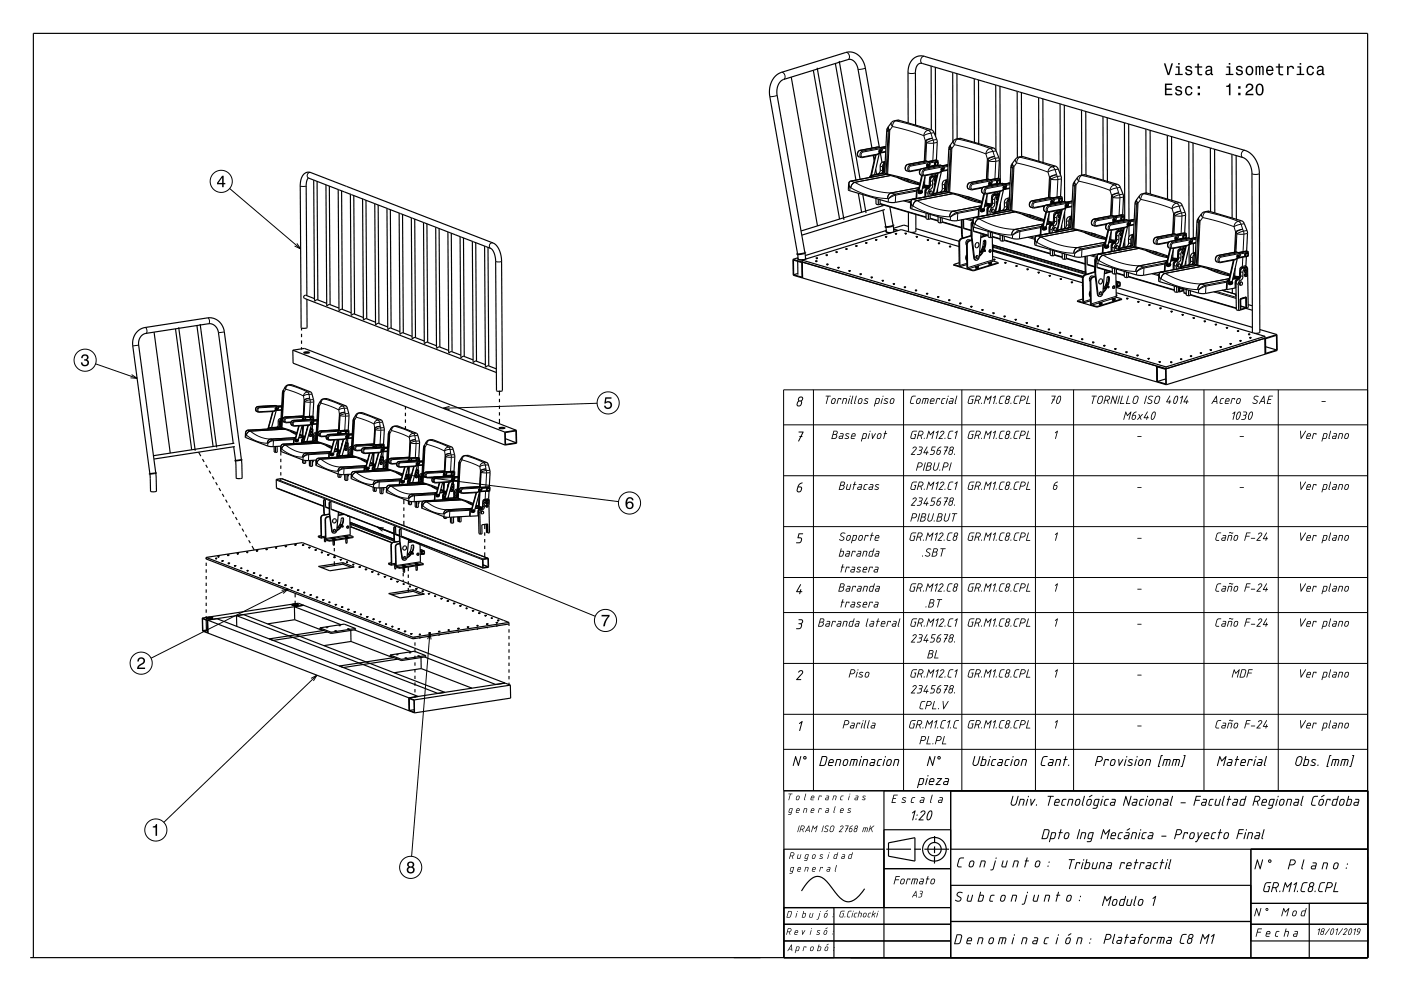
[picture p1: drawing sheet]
<svg xmlns="http://www.w3.org/2000/svg" width="420mm" height="297mm" viewBox="0 0 420 297" stroke-linecap="round" stroke-linejoin="round" font-family="sans-serif">
<g fill="none" stroke="#000" stroke-width=".35">
<path d="M250.4 19l6.2 35M251.6 18.3l6.2 35.4M279.1 19.8l6.5 1.9M279.1 19.8l-3.3-.8a2.52 2.52 0 0 0-1.4 2.7l.1 15.8M279.1 19.8l.1 19.1M237.2 23.1l7.9 44.6M243.8 21.1l7.9 44.6M245 20.3l8 45.6M272.3 36.8l-.1-15.1a4.3 4.3 0 0 1 3.9-5l97.1 28.4a7.4 7.4 0 0 1 4.3 6.9l.2 47.6-.6 .3h-1.1M279.2 38.9l-9.8-2.9-1.3 .2a5.2 5.2 0 0 0-2.3 2.9l-.6 12.7 10.6 3.1M279.2 38.9l.7 .7 1 2.6-.2 5.8M280.4 20.2l.1 20.7"/>
<path d="M285.6 21.7l6.5 1.9M285.6 21.7l.1 20.7M286.9 22.1v19.5M292.1 23.6l6.4 1.9M292.1 23.6v19.1M293.3 24l.1 19M298.5 25.5l6.4 1.9M298.5 25.5l.1 19.6M299.8 25.9l.1 29.2M304.9 27.4l6.5 1.9M304.9 27.4l.1 19.8M306.2 27.7l.1 19.2"/>
<path d="M311.4 29.3l6.4 1.8M311.4 29.3v19M312.6 29.6l.1 19.1M317.8 31.1l6.4 1.9M317.8 31.1l.1 21.1M319.1 31.5l.1 28.9M324.2 33l6.5 1.9M324.2 33l.1 19.5M325.5 33.4l.1 19.1M330.7 34.9l6.4 1.9M330.7 34.9v19.1M331.9 35.3l.1 19.1"/>
<path d="M337.1 36.8l6.4 1.9M337.1 36.8l.1 29.2M338.4 37.2v28.8M343.5 38.7l6.5 1.9M343.5 38.7l.1 19.1M344.8 39.1l.1 19M94 54l.3 36.1v.2l.9-.5 2.7 1.1M94 54l3.7 1.4M94 54l-1.6-.6-.4 .7-.2 1.2 .2 33.3M95.1 54.4l.2 35.5M97.7 55.4l3.7 1.4M97.7 55.4l.3 36.1v.2l.8-.4 2.8 1"/>
<path d="M98.7 55.8l.3 35.5M101.4 56.8l3.6 1.4M101.4 56.8l.2 36.1 .1 .2 .8-.4 2.8 1M102.4 57.2l.2 35.5M103.9 55.9h.1M105 58.2h.1M105 58.2l.3 36.1v.2l.9-.4 2.7 1.1M105.1 58.2l3.6 1.4M106.1 58.6l.2 35.5M108.7 59.6l3.7 1.4M108.7 59.6l.2 36.1 .1 .3 .8-.5 2.8 1.1M257.3 57.9l1 5.7"/>
<path d="M258.7 58.3l.9 5.5M260.9 53.1h.1M261 52.7l-.3 .5M261 52.7h.1M261.4 44.4l-4.2-23.9-.6-1.4-.8-.9-.7-.4-.9 .1-19.3 5.9a4.2 4.2 0 0 0-1.9 4.7l8.3 47.2M261.8 46.6l.3 1.5M261.8 52.9v.1M261.9 53h-.2M262.4 46.5l-1.5 6.6M262.5 50.8l.3 1.5M262.6 59.5v1.7l.7 .2M262.6 46.4l-1.4 6.3"/>
<path d="M263.1 46.2l-.1 .1M263.3 59.7v1.7M263.5 45.7l.3 .1M263.6 45.9l-1.4 6.5M263.6 44.1l-4.3-24.2-.8-2.1-1.4-1.4-1.6-.7-1.6-.1-19.6 6.1a6.3 6.3 0 0 0-3.5 7.2l8.3 47.2 2.2-.4M263.6 45.7h.1M263.8 44.9l.2 .1M263.8 45.4h.1M263.8 45.4l.1 .2M263.8 44.9h.1M263.8 59.8l.1 1.4-.6 .2M263.9 45.5h-.1"/>
<path d="M263.9 45.5h.1M263.9 45.2l-.1 .2M263.9 45.2h.1M263.9 45.6h.1M263.9 45.8l-.9 .5M263.9 45.2v.1M263.9 45.9l.5 2.8M263.9 45.3h.1M263.9 45.3v.2M263.9 45.3h.2M264 45l-.3-.1-.2 .4v.4h.3M264 45.2h.1"/>
<path d="M264 45.2h-.1M264 45.2l.1 .1M264 45.5l-.1 .1M264 45.5h.1M264 45l.2 .5-.4 .3M264.1 45.3h.1M264.1 45.3l-.1 .2M264.1 52l-2.6 .5-.5 .6M264.1 45.6l.3-.5v-.6l-1.2-.5-5.5 1.1-.4 .3-.3 .7 .3 .8 1.1 .3 4.6-.9M264.3 51.9l-.2 .1M264.3 51.9h.1M265.2 51.7l-.9 .2"/>
<path d="M265.2 51.9l-3.6 .7-.4 .5M265.3 48.8h.1M265.3 48.8l-.4 .5-.1 2.2 .4 .2M265.3 48.8l-.7 .7-.2 2.4M265.4 48.4l-1 .3-.3 .3-.3 2.4-.3 .5-.5 .3M265.4 43.9l-.3 .1M265.4 43.9h.1M265.5 45.6l-1.8 .3M265.6 43.9l-1.7 .3M265.6 52l10.1 3.2M265.7 52.2l-10.8 2.1-.5 .6-.1 2 12.5 3.8h1.4l6.4-1.2M269.1 53.2l3.1 1.3 3.5 .9"/>
<path d="M271.2 53.4l1.5 .5M272.3 54.2v.3M273.4 59.7l.2 .1M274.5 54.8v.4M274.5 59.5v.1M275.4 56.6l-.5 .6-.1 2.3h-.2M275.4 56.5l-.4 .2-.2 .5-.2 2.3M276.1 57.6h.1M276.1 57.6v.1M276.1 57.9l-.4 .1M276.1 57.6l.2 .1M276.1 57.4v.2"/>
<path d="M276.1 57.7h.1M276.1 57.4h.1M276.2 57.4h.1M276.2 57.4l-.1 .2M276.2 57.4l.2 .1M276.3 57.3h.1M276.3 57.3l-.2 .1M276.3 57.3l.1 .2M276.3 57.7h-.2M276.3 57.7h.1M276.3 52.5l-1.1 4.9 .1 .4 .4 .2M276.4 57.5h.1"/>
<path d="M276.4 57.5l-.1 .2M276.5 52.6l-1.1 4.8 .3 .6M276.7 55.5l.4 .1M276.7 55.5l1.7 .5M276.8 55.3l2.1 .4-.3-.1M277.3 59h.1M277.4 52.6l-1 4.6M277.5 57.5h.1M277.8 50.3l.8-.6 .2-.7-.3-.5-.9-.3-5.6 1.1-.4 .3-.3 .6 .3 .8 1 .4 3.3-.6M277.8 49.6l.1 .3M277.8 49.6h.1M277.9 49.9h.1"/>
<path d="M277.9 50.2h.1M278 49.2h.1M278 49.2l-.2 .4M278.2 49.6h.1M278.2 49.5h-.2l.2 .1M278.2 49.5v.1M278.2 49.5h.1M278.3 49.1h.1M278.3 49.1l.1 .4-.1 .4h-.4M278.3 49.1l-.3 .1M278.5 56.1l-.7 .5-.3 .9M278.5 56.1l-2 .3"/>
<path d="M278.7 56.1h-.2M278.8 55.9l-2.2 .4M279.3 57.3l-.4-.1-.3 .4v.4l.4 .2M279.3 57.3l-.5 .3 .2 .6M279.3 57.3l.1 .6-.4 .3M279.6 53h.1M279.6 53l-.6 .7-.2 2.3-1.2 1.3-.1 1.7M279.6 58.2l-.3 .4M279.6 58.1v.1M280 54l.3 .4M280 54l.2 .1M280 55.2l.2 .4"/>
<path d="M280 55.2l.2 .1M280.1 49.1l.5 .5M280.1 49.1l.2 .1M280.1 53.6l-.1 .4M280.1 53.6l.2 .1M280.2 54.8l-.2 .4M280.2 54.8h.1M280.2 54.1l.1 .3M280.2 55.3l.1 .1M280.3 58.5h.1M280.3 48.6l-.2 .5M280.3 48.6h.3"/>
<path d="M280.3 53.7l-.1 .4M280.3 49.2l.3 .4M280.3 54.8l-.1 .5M280.4 54.9l-.1 .4M280.4 54.8h-.1M280.4 54.7l-.2 .1M280.4 58.4h.1M280.5 58.4l-.2 .1M280.5 58.4h.1M280.5 52l.1 .5 .2 .1M280.5 49.6l-2.5 .5M280.6 48.6l-.3 .6"/>
<path d="M280.6 48.7l.4-.1 .2 .2-.4 .8-.4-.3zM280.6 49.6v.1M280.7 53.5l-.4 .2M280.7 53.5l-.4 .4v.5M280.7 53.5l-.6 .1M280.7 48l.5 .2v.7M280.7 48l-2.4 .4M280.8 53.1l-.7 .2-.4 .4-.2 2.3-1.2 1.3-.1 1.6M280.8 52.6l-1.2 .4M280.8 52.6v.3l-.5-.1-.7 .2M281 48.5l-.4 .1M281 48.5l.2 .4"/>
<path d="M281 48.5l-.7 .1M281 51.9l-1.5 6.7M281.1 56.6v1.2M281.1 49.2l-.5 .4M281.2 49v.4l-.4 .2M281.2 48.9l-.1 .3M281.2 51.9l-1.4 6.3M281.7 51.6l-.1 .2M282.1 51.1l.3 .1M282.2 51.4l-1.4 6.4M282.2 51.2h.1M282.4 50.9h.1"/>
<path d="M282.4 50.9l.1 .1M282.4 51.2h-.1M282.5 50.4h.2M282.5 50.9l-.1 .1M282.5 50.9h.1M282.5 50.7l-.1 .2M282.5 50.9l.1 .1M282.5 50.7h.1M282.5 51h.1M282.5 51.2l-.9 .6M282.5 50.3l-.4 .5 .2 .4M282.5 50.3l.1 .1"/>
<path d="M282.5 50.7v.2M282.5 50.7l.2 .1M282.6 50.6h.1M282.6 50.6l-.1 .1M282.6 50.6l.1 .2M282.6 51h-.1M282.6 51h.1M282.7 50.4l.1 .5-.4 .3M282.7 50.8h.1M282.7 50.8l-.1 .2M282.7 57.5l-2.7 .5-.4 .6M282.7 51.1l.4-.5-.1-.6-1.2-.5-5.5 1-.5 .5-.2 .7 .3 .7 1.1 .3 4.6-.9"/>
<path d="M282.9 57.4l-.2 .1M282.9 57.4h.1M283 57.4h.1M283 57.4l-.3 .1M283.8 57.1h.1M283.8 57.2l-.9 .2M283.9 57.3l-3.7 .7-.4 .6M283.9 54.3l-.3 .4-.2 2.3 .4 .1M283.9 54.3l-.6 .7-.3 2.3M283.9 54.3h.1M284 54.2l-.1 .1M284 53.9l-.9 .2-.4 .4-.3 2.4-.3 .5-.5 .3"/>
<path d="M284 49.4h-.3M284.1 51l-1.8 .4M284.2 49.4l-1.7 .3M284.2 57.5l10.2 3.1M284.3 57.7l-10.8 2.1-.5 .5-.1 2.1 12.5 3.7h1.5l6.4-1.2M287.7 58.7l3.3 1.3 3.3 .8M289.8 58.9l1.5 .4M292.2 60v.4M295 58l-1.1 4.9v.4l.4 .2M295.1 58l-1.1 4.9 .3 .6M296 58.1l-1 4.5M296.4 55.7l.8-.6 .2-.7-.3-.4-.9-.3-5.5 1.1-.5 .3-.2 .6 .2 .8 1 .4 3.3-.6"/>
<path d="M296.4 55l.1 .4M296.5 55.4h.1M296.5 55.6v.1M296.6 54.6l-.2 .4M296.6 54.6h.1M296.8 55.1h.1M296.8 55h-.2l.2 .1M296.8 55v.1M296.8 54.9v.1M296.9 54.6h.1M296.9 54.6h-.3M296.9 54.6l.2 .3-.2 .4-.4 .1"/>
<path d="M298.2 58.5h.1M298.2 58.5l-.7 .8-.1 2.2-1.2 1.2-.1 1.8M298.6 59.5l.4 .4M298.6 59.5h.2M298.7 54.6l.5 .5M298.7 54.6l.3 .1M298.8 59.1l-.2 .4M298.8 59.1h.1M298.8 59.5l.2 .4M298.9 54l-.2 .6M298.9 54l.3 .1M298.9 59.1l-.1 .4"/>
<path d="M299 54.7l.2 .4M299.1 59.8l-.1 .1M299.1 57.5l.1 .4 .2 .2M299.2 55.1l-2.6 .5M299.2 54.1l-.2 .6M299.2 54.2l.4-.2 .2 .3-.1 .5-.3 .2-.3-.3zM299.3 55.1l-.1 .1M299.3 59.1l-.4 .3 .2 .4M299.3 59l-.4 .1M299.3 59l-.5 .1M299.3 59h.1M299.3 53.4l.3-5.7-1.3-3.1-10.3-3.1-1.2 .1a5.2 5.2 0 0 0-2.4 3l-.6 12.7 10.6 3.1"/>
<path d="M299.3 53.4l.5 .4v1.1l-.3 .1M299.3 53.4l-2.4 .5M299.4 58.5l-.7 .3-.4 .5-.1 2.2-1.2 1.2-.2 1.6M299.4 58.1l-1.2 .4M299.4 58.1v.3l-.5-.2-.7 .3M299.6 54l-.4 .1M299.6 54l.2 .7M299.6 54h-.7M299.6 57.4l-1.4 6.7M299.8 54.7l-.6 .4M299.8 57.4l-1.4 6.2M300.3 57.1l-.1 .2"/>
<path d="M300.8 56.6l.4 .1M300.8 56.9l-1.4 6.4M300.8 56.6h.1M301 55.8l.4 .3-.2 .6M301 56.3h.1M301 56.3l.1 .2M301 55.8h.1M301.1 56.4h-.1M301.1 56.4h.1M301.1 56.1l-.1 .2M301.1 56.4l.2 .1M301.1 56.5h.1"/>
<path d="M301.1 56.1h.1M301.1 56.7l-.9 .6M301.1 56.1l.1 .1M301.2 56.2h.1M301.2 56.2l-.1 .2M301.2 55.9l-.2-.1-.3 .4v.4l.3 .1M301.2 56.1h.1M301.2 56.1h-.1M301.3 56.1v.1M301.3 56.5h-.2M301.3 56.5h.1M301.3 56.2h.1"/>
<path d="M301.3 56.2v.3M301.4 56.5l.3-.6-.1-.5-1.2-.4-5.5 1-.4 .4-.3 .7 .3 .7 1.1 .4 4.6-.9M302.5 59.7l-.6 .8-.3 2.3M302.5 59.7l-.3 .5-.1 2.3 .3 .1M302.5 59.7h.1M302.6 59.7h-.1M302.6 59.3l-.9 .2-.4 .5-.2 2.3-.8 .8M302.6 54.8l-.3 .1M302.6 54.8h.1M302.7 56.5l-1.8 .3M302.8 54.8l-1.6 .3M317.5 59.5l-.2 .5"/>
<path d="M317.5 59.5h.3M317.8 59.5l-.2 .6M317.8 59.6l.4-.1 .2 .3-.4 .7-.3-.3zM317.9 58.9h.1M317.9 58.9l-2.4 .4M317.9 58.9l.3-5.7-1.4-3.2-10.1-3.1-1.3 .2a5.2 5.2 0 0 0-2.3 2.9l-.7 12.8 7 1.8 3.6 1.3M317.9 58.9l.6 .3-.1 1.1-.3 .2M318.2 59.4l-.4 .1M318.2 59.4l.2 .7M318.2 59.4l-.7 .1M343.5 57.8l-.9 .2a5.2 5.2 0 0 0-2.3 3l-.7 12.6 .5 .3M343.5 57.8l10.6 3.2 1.3 3.1-.2 5.7"/>
<path d="M350 40.6l6.4 1.9M350 40.6v19.1M351.2 40.9l.1 19.1M356.4 42.5l6.5 1.9M356.4 42.5l.1 28.9M357.7 42.8v28.5M362.9 44.4l6.4 1.9M362.9 44.4v19M364.1 44.7l.1 19.1M369.3 46.3l3.3 .9a5.3 5.3 0 0 1 2.7 4.8l.2 47.6M369.3 46.3l.1 19M370.6 46.6v19.1"/>
<path d="M109.7 60l.2 35.5M112.4 61l3.6 1.4M112.4 61l.2 36.1a.26 .26 0 0 0 .3 .2 .26 .26 0 0 0 .2-.3l.4-.1 2.7 1.1M113.4 61.4l.2 35.6M116 62.4l3.7 1.5M116 62.4l.2 36.1a.26 .26 0 0 0 .3 .2 .26 .26 0 0 0 .2-.3l.5-.1 2.7 1.1M117 62.8l.3 35.6M119.7 63.9h.1M119.7 63.9l.2 36 .1 .3 .8-.5 2.7 1.1M119.7 63.9l3.6 1.4M120.7 64.3l.2 35.5M123.3 65.3l3.7 1.4"/>
<path d="M123.3 65.3l.2 36.1 .1 .2 .8-.5 2.8 1.1M124.3 65.7l.3 35.5M127 66.7l3.6 1.4M127 66.7l.2 36.1 .1 .2 .8-.4 2.7 1M128 67.1l.2 35.5M131.6 68.5l.3 35.5M134.3 69.5l3.6 1.4M134.3 69.5l-3.7-1.4 .3 36.1v.2l.8-.4 2.8 1M134.3 69.5l.2 36a.26 .26 0 0 0 .3 .2 .26 .26 0 0 0 .2-.2l.5-.1M135.3 69.9l.2 35.5M136.4 70.3h.1M137.9 70.9l3.7 1.4"/>
<path d="M137.9 70.9l.3 36.1v.2l.8-.4 2.8 1.1M138.9 71.3l.3 35.5M141.6 72.3l3.7 1.4M141.6 72.3l.2 36.1 .1 .3 .8-.5 2.8 1.1M142.6 72.7l.3 35.6M145.3 73.7l2.3 1.1 .6 1.1 .3 1.6 .3 39.6 1.3 .2 .5-.2-.2-39.1-.5-2.5-1.1-1.9-1-.8-54.6-21.1h-1.4l-.8 .6-.5 .8-.5 2.4 .4 42.8M145.3 73.7l.2 36.1 .1 .3 .8-.5 2.4 .9M146.3 74.1l.2 35.6M237.7 77.7l.1 4.8 2.8 .8M237.7 77.7l2.8 .8M237.9 78l2.5 .7v4.4l-2.5-.8zM239.1 76.3l.2 1.3"/>
<path d="M239.1 78.3l.1 4M239.2 77.3l-1.5 .4M239.3 77.4l-.2 .1a.6 .6 0 0 0 .9 .4h.8M239.3 77.5h-.1a.59 .59 0 0 0 .9 .4l.9-.1M240.5 78l109.1 32M240.5 78v.5M240.5 78.5l.1 4.8M240.5 78.5l106.3 31.2M241.3 75.6l.1 .3-1.2 .3-1.2 .1-.1-.2 .2-.1M241.3 75.9l.2 1.7M241.5 77.3v.3M241.5 77.4l-.2 .3"/>
<path d="M244.5 78.2l.2 .1M244.5 78.2l.2 .2M244.6 78.2h-.1M244.6 78.2h.1M244.6 78.4h.2M244.7 77.4h.1M244.7 77.4v.1M244.7 78.3v.1M244.7 77.5h.1M244.7 77.3v.1M244.7 77.3h.1M244.7 77.5h.3"/>
<path d="M244.8 77.4v.1M244.9 78.3h-.2M244.9 78.3v.1M244.9 78.2h-.3M244.9 78.4h-.2M244.9 78.2h.1M244.9 78.2v.1M244.9 78.2v.2M245 77.4h-.2M245 77.5h-.2M245 77.4v.1M245 77.3h-.3"/>
<path d="M245 77.3h.1M245.1 77.3l-.1 .1M245.1 77.3l-.1 .2M247.6 76.4l.2 .1M247.6 76.4l.2 .2M247.7 76.4h-.1M247.7 76.4h.1M247.7 76.6h.3M247.8 76.5v.1M247.9 79.2l.1 .1M247.9 79.2l.1 .2M247.9 79.2h.1"/>
<path d="M247.9 79.3l.3 .1M248 76.5h-.2M248 76.5v.1M248 76.6h-.2M248 76.4h-.3M248 76.4h.1M248 79.3v.1M248 76.4v.1M248 76.4v.2M248.2 79.2l-.2 .1M248.2 79.2v.1M248.2 79.3l-.2 .1"/>
<path d="M248.2 79.2h-.3M248.2 79.2h.1M250.6 75.5l.1 .1M250.6 75.5l.2 .2M250.6 75.5h.1M250.7 75.5h-.1M250.7 75.6l.2 .1M250.7 75.6l.1 .1M250.9 75.6h-.2M250.9 75.7h-.1M250.9 75.6v.1M250.9 75.5h-.2"/>
<path d="M250.9 75.5h.1M251 75.5h.1M251 75.5l-.1 .1M251 75.5l-.1 .2M253.6 74.6l.1 .1M253.6 74.6l.1 .2M253.6 74.6h.1M253.6 74.7h.3M253.7 74.7v.1M253.9 74.6l-.2 .1M253.9 74.7l-.2 .1M253.9 74.6v.1"/>
<path d="M253.9 74.5l-.3 .1M253.9 74.5h.1M253.9 74.5l.1 .1M254 74.6h-.1M254 74.6l-.1 .1M256.5 73.7h.2M256.5 73.7l.2 .1M256.6 73.6l-.1 .1M256.6 73.8h.3M256.7 73.7v.1M256.9 73.7h-.2M256.9 73.8h-.2"/>
<path d="M256.9 73.7v.1M256.9 73.6h-.3M256.9 73.6h.1M256.9 73.6v.1M256.9 73.7h.1M259.5 72.8h.1M259.5 72.8l.2 .1M259.5 72.7v.1M259.6 72.7h-.1M259.6 72.9h.2M259.6 72.8l.1 .1M259.8 72.8h-.2"/>
<path d="M259.8 72.9h-.1M259.8 72.8v.1M259.8 72.7h-.2M259.8 72.7h.1M259.9 72.7h.1M259.9 72.7l-.1 .1M259.9 72.7l-.1 .2M262.5 71.9h.1M262.5 71.9l.1 .1M262.5 71.8v.1M262.5 71.8h.1M262.5 72h.3"/>
<path d="M262.6 71.9v.1M262.8 71.9h-.2M262.8 72h-.2M262.8 71.9v.1M262.8 71.8h-.3M262.8 71.8h.1M262.9 71.8l-.1 .1M262.9 71.8l-.1 .2M263.9 61.1l13.7 4.1M264.4 61.3l.1 .4M264.7 63l.8 4.9h.2M264.9 61.6l-24.8 7.6"/>
<path d="M265.3 62.8l-24.9 7.7M265.4 70.9l.2 .1M265.4 70.9l.2 .2M265.5 70.9h-.1M265.5 70.9h.1M265.5 71.1h.3M265.5 67.8l-.1 .2 .3 .1M265.6 71v.1M265.6 68.1l.1 1.4M265.7 69.1l-24.3 7.5M265.7 69.2l-.1 .1a.61 .61 0 0 0 .9 .4h.7M265.7 69.3a.59 .59 0 0 0 .9 .4l.9-.1"/>
<path d="M265.7 67.9v.2M265.7 67.9l.1 .1M265.8 71h-.2M265.8 71.1h-.2M265.8 71v.1M265.8 70.9h-.3M265.8 68.1h-.1M265.8 70.9h.1M265.8 70.9v.1M265.8 70.9v.2M266.8 62l.9 5.5M267.7 67.4l.3 .1a2.64 2.64 0 0 1-2.2 .6"/>
<path d="M267.8 67.5l-2 .6M267.8 67.7l.1 1.7M267.9 68.7l1.3 .4M267.9 69.2l.1 .3M267.9 69.3l-.1 .3M268.4 70l.1 .1M268.4 70l.2 .2M268.4 70h.1M268.5 70h-.1M268.5 70.1l.2 .1M268.5 70.1l.1 .1M268.7 70.1h-.2"/>
<path d="M268.7 70.2h-.1M268.7 70.1v.1M268.7 70h-.2M268.7 70h.1M268.8 70l-.1 .1M268.8 70l-.1 .2M271.3 70h.2M271.3 70v.1M271.3 70.1h.2M271.4 69.9l-.1 .1M271.4 69.9h.1M271.4 70.1h.3"/>
<path d="M271.5 70v.1M271.7 70h-.2M271.7 70.1h-.2M271.7 70v.1M271.7 69.9h-.3M271.7 69.9h.1M271.7 69.9v.1M271.7 69.9v.2M272.3 63.6v5.7M272.3 67.9l-1.3-.4-3.1 .9M272.3 69.3l.1 .1M272.4 69.4l.1 .1"/>
<path d="M274.6 64.3v5l-.6 .3h-1.1M274.6 68.5l12.9 3.8M274.7 70.9l.1 .1M274.7 70.9l.1 .2M274.7 70.9h.1M274.7 71.1h.3M274.8 71v.1M275 71h-.2M275 71v.1M275 70.9h-.3M275 71.1h-.2M275 70.9h.1"/>
<path d="M275.1 70.9l-.1 .1M275.1 70.9l-.1 .2M277.6 63.9v1.7l.7 .2M278 71.9l.1 .1M278 71.9l.1 .2M278 71.9h.1M278 72h.3M278.1 72v.1M278.3 64.1v1.7M278.3 71.9l-.2 .1M278.3 71.8l-.3 .1M278.3 71.9h.1"/>
<path d="M278.4 71.9h-.1M278.4 72l-.3 .1M278.4 71.9v.1M278.8 64.2l.1 1.4-.6 .2M278.9 65.5l2.3 .7M281.2 64.9v1.7l.7 .2M281.3 72.9h.1M281.3 72.9l.1 .1M281.3 72.8v.1M281.4 72.8h-.1M281.4 73h.2M281.4 72.9v.1"/>
<path d="M281.6 72.9h-.2M281.6 73h-.2M281.6 72.9v.1M281.6 72.8h-.2M281.6 72.8h.1M281.7 72.8v.1M281.7 72.9h-.1M281.7 72.9l-.1 .1M281.9 65.1v1.7M282.4 65.3l.1 1.4-.6 .1M282.5 66.6l5.7 1.7M284.6 73.9h.2"/>
<path d="M284.6 73.9v.1M284.6 74h.2M284.7 73.8l-.1 .1M284.7 73.8h.1M284.7 74h.2M284.8 73.9v.1M285 73.9h-.2M285 74h-.2M285 73.9v.1M285 73.8h-.3M285 73.8h.1M285 73.8v.1"/>
<path d="M285 73.8v.2M286.1 79.3v.2M286.1 79.5h-.1M287.5 73.9l-17.3-5.1-29.7 9.2M287.5 78.7l-1.4 .6M288.2 66l.2 .1M288.2 66l.1 4.2M288.3 70.2l.2 .1M288.3 70.2l.1 1.2M288.3 65.9l-.1 .1M288.4 66.1l.1 4.2M288.5 70.3l.1 1.1"/>
<path d="M288.6 65.8l-.2 .3M288.9 65.8v2.6l2.3 .7-.1 1.5M289.8 76.3l-.3 1 .3 .8M289.8 76.7v1.2M289.9 79.3l-2.3 .7M291 72l-.8-.2-.4 .3-.3 .7 .3 .6M291.1 66.9h.2M291.1 66.9l.1 4.2M291.2 70.6l-3.1 .9-.5 .4-.1 .7 .1 7-.2 .1-1.3-.4M291.2 70.7l-2.9 .9-.5 .6v7.4l-.2 .4M291.2 71.1l.8 6.3 .2 .4 .4 .2M291.2 71.1l.2 .1"/>
<path d="M291.3 71.9l-1 .4-.5 .8 .1 7.1 .2 .5M291.3 66.6h.2M291.3 66.6l-.2 .3M291.3 72l-.9 .4-.4 .8 .2 7.3 1.9 .4 7-2.2M291.3 66.9l.1 4.3M291.4 71.2l.8 6.2 .4 .6M291.5 66.6l-.2 .3M291.6 66.6h-.1M291.6 66.5l-.3 .1M291.8 68l.1 1.4 4.3 1.2M292 65.2h.2M292.2 65.1v.1"/>
<path d="M292.2 65.2l-.4 .3-.2 .4-.1 1.9 .2 .2 11.9 3.5 1.9 .1 6.4-1.2M292.4 80h.2M292.4 80v.3l.3 .1M292.5 79.8l-.1 .2M292.5 79.8l.1 .2M292.5 79.8h.1M292.6 80l.1 .1M292.6 72.9l.5-.2 .4 .4-.2 .7-.5 .4-.5-.4zM293.1 76.6l-.5 .3v.4l.2 .2M293.1 76.6l.2 .5-.5 .4M293.1 76.6l-.4 .4 .1 .5M293.2 79.8h-.7"/>
<path d="M293.2 79.8l-.6 .2M293.2 79.8h.1M293.2 79.8l.1 .1M293.3 79.9l-.1 .1M293.3 79.9l-.1 .4M293.5 60.4v.3M293.5 65h.1M293.6 76.9l-.1 .3a.89 .89 0 0 1-.9 .8M294 62.1l-.5 .6-.1 2.3-.1-.1M294.1 62l-.5 .2-.2 .4-.1 2.3M294.1 70l-.5 6.9M294.1 75l.5 .2-.9 .5 .7-1.2 .4-2.1 .4-.4 .3 .4-.1 1.4a5.5 5.5 0 0 1-1.8 3.1"/>
<path d="M294.3 74.7l.5 .1M294.5 75.4l-.8 .4M294.6 70.2l-.1 .3 .7 .2M294.7 63h.1M294.7 63v.2M294.7 63.4l-.4 .1M294.7 63.1l.2 .1M294.7 63.1h.1M294.7 62.8v.2M294.7 62.8h.1M294.7 63.2h.1M294.8 62.8v.1"/>
<path d="M294.8 62.9h.1M294.8 62.9l-.1 .2M294.8 62.9h.2M294.9 62.8h.1M294.9 62.8h-.2M294.9 62.8l.1 .1M294.9 63.2h-.2M294.9 63.2h.1M295 74.3l-.4 .4M295 74.3h.1M295 62.9h.1M295 62.9l-.1 .3"/>
<path d="M295.1 72.1l.2 .1M295.1 72.1l.2 .2M295.1 72l.1 .1M295.1 73.9l-.6 .3M295.2 70.7h.1M295.2 72.3l.1 .1M295.2 73.7l-.6 .3M295.2 72l.1 .3M295.2 72.3v1.3M295.2 72.4l.1 .2M295.2 72.1h.1M295.3 75l-.1 .3"/>
<path d="M295.3 72.2h.1M295.3 72.3l-.1 1.5a5.7 5.7 0 0 1-1.6 2.8M295.3 61h.4M295.4 60.9l1.6 .5M295.4 60.8l2.1 .3h-.3M295.8 70.5l-1.8 .6M296 64.5h-.1M296 70.6l-2 .6M296.1 62.9v.1M296.2 69.3v1.7l.7 .2M296.4 78.8h.1M296.4 78.8v.2l.3 .1"/>
<path d="M296.5 78.6l-.1 .2M296.5 78.6v.2M296.5 78.6h.1M296.5 78.8l.2 .1M296.6 79.1h.1M296.7 78.9v.2M296.7 74.9l.4 .1-.3 .6-.2-.2zM296.9 69.5v1.7M297.1 79.1h-.4M297.1 79.1h.1M297.1 79.1h-.6h.1M297.1 78.8l-.4 .1"/>
<path d="M297.1 78.8v.3M297.1 78.6l.2 .1M297.1 78.6h-.6M297.1 78.6l-.6 .2M297.1 78.6h.1M297.2 61.5l-.8 .5-.3 .9M297.2 61.5l-2.1 .3M297.3 78.7l-.2 .1M297.3 78.7l-.2 .4M297.3 61.5h-.1M297.4 61.3l-2.2 .5M297.5 69.7l.1 8.3 .2 .2 1.3 .5"/>
<path d="M297.5 71.1l-.6 .1M297.5 71l2.3 .7M297.5 73.4l27.9 8.2M297.5 73.9h.2M297.5 75.3l27 7.9M297.6 76.8l26.9 8M297.7 73.9l-.2 1.2M297.7 73.9l-.2 .1M297.7 75l26.9 7.9M297.9 62.7h-.4l-.3 .3v.5l.4 .2M297.9 62.7l-.5 .4 .2 .6M297.9 62.7l.2 .6-.5 .4"/>
<path d="M297.9 77.8h.1M297.9 77.8l.2 .1M297.9 77.7h.1M298 77.7h-.1M298 77.9h.2M298 77.8l.1 .1M298.2 77.8h-.2M298.2 77.9h-.1M298.2 77.8v.1M298.2 77.7h-.2M298.2 77.7h.1M298.3 63.6l-.3 .5"/>
<path d="M298.3 77.7h.1M298.3 77.7l-.1 .1M298.3 77.7l-.1 .2M298.6 60.7l.2 .3M298.6 60.7h.2M298.8 60.2l-.2 .5M298.8 60.2l.2 .1M298.8 61h.1M298.8 60.7l.1 .1M299 60.3l-.2 .4M299 60.4l-.1 .4M299 60.3h.1"/>
<path d="M299 60.2h-.2M299 63.9h.1M299.1 78.7v.2M299.1 78.8l.2 .1-7.5 2.3-6-1.8h.3M299.1 78.9h.1M299.2 63.9h-.3M299.7 62v1.2M299.8 70.4v1.7l.7 .2M299.9 61.1v2.1M300.5 70.6v1.7M301.1 70.8v1.3l-.6 .2M301.1 72.1l13.8 4"/>
<path d="M301.2 78.7l.2 .1M301.2 78.7l.2 .2M301.3 78.7h-.1M301.3 78.7h.1M301.3 78.9h.2M301.4 62.9l-2.7 .5-.5 .7M301.4 78.8v.1M301.5 62.8l-.1 .1M301.5 62.8h.1M301.6 78.8h-.2M301.6 78.7h-.3M301.6 78.7h.1"/>
<path d="M301.6 78.7v.1M301.6 78.8l-.2 .1M302.4 62.6h.1M302.4 62.6l-.9 .2M302.5 62.8l-3.6 .7-.5 .5M302.8 63l10.2 3.1M303 63.1l-10.8 2.1M304.5 79.7h.2M304.5 79.8l.2 .1M304.5 79.7v.1M304.6 79.7h-.1M304.6 79.6v.1"/>
<path d="M304.6 79.8h.3M304.7 79.7v.2M304.9 79.6h-.3M304.9 79.6h.1M304.9 79.8l-.2 .1M304.9 79.6v.1M304.9 79.7h-.2M304.9 79.7v.1M304.9 79.8h.1M306.4 64.1l3.2 1.4 3.3 .8M308.4 64.4l1.5 .4M310.6 70.6l.2 .1"/>
<path d="M310.8 70.7l-.5 .6v2.1l11.8 3.5 2 .2 6.4-1.3M311.5 65.6v.4M311.5 70.5h.1M311.9 70.4h.1M312.6 67.5l-.5 .7-.1 2.2M312.7 67.4l-.7 .6-.1 2.4M312.7 66v.3M312.8 70.3h.1M313.3 68.5h.1M313.3 68.5l.1 .2M313.3 68.8l-.4 .1M313.3 68.6h.2"/>
<path d="M313.3 68.6h.1M313.4 68.6h-.1M313.4 68.3l-.1 .2M313.4 68.6h.1M313.4 68.3h.1M313.4 68.7h.1M313.4 68.3v.1M313.4 68.4v.2M313.4 68.3l.2 .1M313.5 68.2h.1M313.5 68.2l-.1 .1M313.5 68.2l.1 .2"/>
<path d="M313.5 68.6l-.1 .1M313.5 68.6h.1M313.6 63.4l-1.1 4.9v.4l.4 .2M313.6 68.4h.1M313.6 68.4l-.1 .2M313.7 63.5l-1 4.8 .2 .6M314 66.2l2.1 .4M314.3 66.5l-.3-.1 1.7 .5M314.6 69.9l-2.6 .5M314.6 63.5l-1 4.6M314.7 68.4h.1M314.8 74.8l.1 1.7 .7 .2"/>
<path d="M315 61.2l.8-.6 .2-.7-.3-.5-1-.2-5.4 1-.5 .4-.2 .6 .2 .8 1.1 .4 3.2-.6M315 60.5l.2 .4M315 60.5h.1M315.1 60.9h.1M315.2 61.1l-.1 .1M315.2 60.1l-.2 .4M315.3 60.6v.1M315.4 60.5v.1M315.4 60.4h-.2l.2 .1M315.4 60.4v.1M315.4 60.4h.1M315.5 60h.1"/>
<path d="M315.5 60l-.3 .1M315.5 60l.2 .4-.2 .4-.3 .1M315.5 75l.1 1.7M315.8 67l-.8 .6-.3 .8M315.8 67l-2 .3M315.8 66.5l.3 .1M316 67h-.2M316 66.8l-2.2 .4M316.1 75.2v1.3l-.5 .2M316.1 76.5l2.3 .6M316.5 68.2h-.4l-.3 .3 .1 .5 .3 .2M316.5 68.2l-.5 .4 .2 .6"/>
<path d="M316.5 68.2l.2 .6-.5 .4M316.8 63.9h.1M316.8 63.9l-.7 .9-.1 2.1-1.2 1.3v1.7M316.8 69.1l-.2 .5M316.9 69.1h-.1M317.2 64.9l.4 .4M317.2 64.9l.2 .1M317.2 66.1l.2 .4M317.2 66.1l.2 .1M317.3 60l.5 .6M317.3 60l.3 .1M317.4 64.5l-.2 .4"/>
<path d="M317.4 64.5l.2 .1M317.4 65.7l-.2 .4M317.4 65.7l.2 .1M317.4 65l.2 .3M317.4 66.2l.1 .1M317.6 64.6l-.2 .4M317.6 60.1l.2 .5M317.6 65.8l-.2 .4M317.6 65.9l-.1 .4M317.6 65.8h.1M317.6 65.6l-.2 .1M317.6 69.3l.1 .1"/>
<path d="M317.7 69.3l-.2 .1M317.7 69.3h.1M317.7 62.9l.2 .6M317.8 60.5l-2.6 .5M317.9 60.5v.1M317.9 64.5l-.4 .3 .1 .5M317.9 64.5l-.3 .1M317.9 64.5h-.5M317.9 64.5h.1M317.9 62.9v.6M317.9 63.5h.2M318 64l-.7 .2-.3 .5-.2 2.2-1.2 1.3-.2 1.6"/>
<path d="M318 63.8l-.5-.1-.7 .2M318.1 63.5l-1.3 .4M318.1 63.5l-.1 .3M318.3 62.9l-1.5 6.6M318.3 67.5v1.2M318.4 60.1l-.6 .5M318.4 75.9l.1 1.7 .7 .2M318.5 62.8l-1.5 6.3M318.8 62.7h.1M318.9 62.6l-.1 .1M319.1 76.1l.1 1.7M319.2 63.6v4.9"/>
<path d="M319.4 62l.3 .1M319.4 62.3l-1.4 6.5M319.5 62.1h-.1M319.5 62.1h.1M319.6 61.3l.3 .1M319.6 61.8h.1M319.6 61.8l.1 .2M319.6 62.1h-.1M319.6 61.3h.1M319.7 76.2v1.4l-.5 .2M319.7 77.5l5.6 1.7M319.7 61.9h.1"/>
<path d="M319.7 61.9h.2M319.7 61.6l-.1 .2M319.7 62h.1M319.7 61.6h.1M319.7 62.1l-.9 .6M319.8 61.6v.1M319.8 61.7l-.1 .2M319.8 61.6l.1 .1M319.9 61.4l-.3-.1-.2 .2 .1 .6M319.9 61.5h.1M319.9 61.5l-.2 .1M319.9 61.5v.2"/>
<path d="M319.9 61.9l-.2 .1M319.9 61.9h.1M319.9 61.4l.1 .4-.3 .3M319.9 61.7h.1M319.9 61.7v.2M320 68.4l-2.7 .5-.5 .6M320 62l.3-.5-.1-.6-1.2-.5-5.5 1.1-.4 .3-.3 .7 .3 .8 1.1 .3 4.6-.9M320.1 68.3l-.1 .1M321 68.2l.5 .2M321 68.1l-.9 .2M321.1 68.2l-3.6 .7-.5 .6M321.1 65.2l-.3 .5-.1 2.2 .4 .1"/>
<path d="M321.1 65.2l-.7 .8-.1 2.2M321.2 65.2h-.1M321.2 64.8l-.9 .2-.4 .4-.2 2.4-.3 .5-.5 .3M321.3 60.3l-.3 .1M321.3 61.9l-1.8 .4M321.4 60.3l-1.6 .3M321.4 68.4l10.2 3.1M321.5 68.4l5.8 1.5 4.3 1.4M321.6 68.6l-10.8 2.1M325 69.6l3 1.3 3.5 .9M325.3 76.9h.2M325.3 76.9v4.2"/>
<path d="M325.3 76.8v.1M325.5 76.9v4.3M325.6 76.8l-.1 .1M325.6 69.8v.1M325.9 76.7l.1 2.6 2.2 .7-.1 1.5M327.1 69.8l1.4 .4M328.2 77.7l.2 .1M328.2 77.7l.1 4.3M328.4 77.5h.2M328.4 77.5l-.2 .2M328.4 77.8l.1 4.2M328.6 77.5l-.2 .3"/>
<path d="M328.8 77.4l-.4 .1M328.8 77.4l-.2 .1M328.8 77.4v.1M328.9 78.9l.1 1.3 4.5 1.4M329.2 76.1h.2M330.8 71.3v.3M330.8 75.9h.1M331.3 73l-.5 .6-.2 2.3-.1-.1M331.3 72.9l-.4 .2-.3 .4-.1 2.3M331.9 74h.1M331.9 74l.1 .1M331.9 74.3l-.4 .1"/>
<path d="M332 74l.1 .1M332 74h-.1M332 74h.1M332 73.7l-.1 .3M332 74.1h.1M332 73.7h.1M332 73.7v.1M332 73.8h.1M332 73.8v.2M332 73.8l.2 .1M332 75.6h.1M332.1 73.7h.1"/>
<path d="M332.1 73.7h-.1M332.1 73.7l.1 .2M332.1 74.1h-.1M332.1 74.1h.1M332.1 73.5l-.4-.1-.3 .3 .1 .4 .4 .2M332.1 73.5l.2 .5-.4 .3M332.2 68.9l-1.1 4.9 .1 .4 .3 .2M332.2 73.9l-.1 .2M332.3 69l-1 4.8 .2 .6M332.6 71.9h.3M332.6 71.8l1.7 .5M332.6 71.7l2.1 .4"/>
<path d="M333.2 75.4h-.1M333.2 69l-1 4.5M333.6 66.7l.8-.6 .2-.7-.3-.5-.9-.3-5.5 1.1-.5 .3-.2 .7 .2 .7 1 .4 3.3-.6M333.6 66l.2 .3M333.6 66h.1M333.8 66.3h.1M333.8 66.5v.1M333.8 65.5v.1M333.8 65.6l-.2 .4M334 66h.1M334.1 65.9h-.3l.2 .1M334.1 65.9l-.1 .1"/>
<path d="M334.1 65.9h.1M334.1 65.5h.1M334.1 65.5l.2 .3-.2 .5h-.3M334.1 65.5h-.3M334.4 72.5l-.8 .5-.2 .9M334.4 72.5l-2 .3M334.5 72l.2 .1M334.6 72.4l-.2 .1M334.7 72.3l-2.3 .4M335.1 73.7l-.4-.1-.3 .4 .1 .4 .3 .2M335.1 73.7l-.5 .4 .2 .5M335.1 73.7l.2 .5-.5 .4"/>
<path d="M335.4 75h.1M335.4 69.4h.1M335.4 69.4l-.6 .7-.2 2.3-1.2 1.3v1.7M335.5 74.5l-.3 .5M335.8 70.4l.4 .4M335.8 70.4l.2 .1M335.8 71.6l.2 .3M335.8 71.6l.2 .1M335.9 65.5l.5 .5M335.9 65.5l.3 .1M336 70l.5-.1-.3 .1M336 70l-.2 .4"/>
<path d="M336 70h.2M336 71.2l-.2 .4M336 71.2h.2M336 70.5l.2 .3M336 71.7h.1M336.1 74.8h.1M336.1 64.9l-.2 .6M336.1 64.9l.3 .1M336.2 70l-.2 .5M336.2 71.4l-.1 .3M336.2 65.6l.2 .4M336.2 71.2l-.2 .5"/>
<path d="M336.2 71.2h.1M336.2 71.1l-.2 .1M336.2 74.8h.1M336.3 74.8h-.2M336.3 74.8h.1M336.4 68.4v.4l.3 .2M336.4 66l-2.6 .5M336.4 65l-.2 .6M336.5 65.1l.3-.2 .2 .3-.4 .8-.3-.3zM336.5 66v.1M336.5 70l-.4 .3 .1 .5M336.6 64.3l.2-5.6-1.4-3.2-10.2-3.1-1.2 .2a5.2 5.2 0 0 0-2.3 2.9l-.7 12.7"/>
<path d="M336.6 64.3l.4 .2v.8M336.6 64.3l-2.5 .5M336.6 69.4l-.7 .3-.3 .4-.2 2.3-1.2 1.3-.1 1.5M336.6 69.3l-.5-.1-.7 .2M336.7 69l-1.3 .4M336.7 69v.2M336.8 64.9l-.4 .1M336.8 64.9l.2 .4M336.8 64.9h-.7M336.9 68.3l-1.5 6.7M336.9 72.9v1.3M337 65.6l-.6 .4"/>
<path d="M337 65.4v.4l-.3 .1M337 65.3v.3M337.1 68.3l-1.5 6.2M337.2 71.6v2.5M337.4 68.2h.1M337.5 68l-.1 .2M338 67.5l.3 .1M338 67.8l-1.4 6.4M338.1 67.5l-.1 .1M338.1 67.6h.1M338.2 66.7l.3 .1M338.2 67.3l.1 .1"/>
<path d="M338.2 67.6h-.1M338.2 66.7l.1 .1M338.3 67.3h.1M338.3 67.1l-.1 .2M338.3 67.3l.2 .1M338.3 67.1h.1M338.3 67.4h.1M338.3 67.6l-.9 .6M338.3 67l.1 .1M338.4 67.1l-.1 .2M338.4 67.1l.1 .1M338.5 66.8l-.3-.1-.2 .3 .1 .6"/>
<path d="M338.5 67.7v3.3M338.5 67h.1M338.5 67l-.2 .1M338.5 67v.2M338.5 67.4h-.2M338.5 67.4h.1M338.5 66.8l.1 .5-.3 .3M338.5 67.2h.1M338.5 67.2v.2M338.6 73.8l-2.7 .6-.5 .6M338.6 67.4l.3-.4-.1-.7-1.2-.4-5.5 1-.4 .4-.3 .6 .3 .8 1.1 .4 4.6-.9M338.7 73.7l-.1 .2"/>
<path d="M338.7 73.7l-.1 .1M339.7 73.7l-3.6 .7-.5 .5M339.7 70.7l-.3 .5-.1 2.2 .3 .1-.9 .2M339.7 70.6l-.6 .8-.2 2.3M339.7 70.7h.1M339.8 70.6l-.1 .1M339.8 70.2l-.9 .3-.4 .4-.2 2.3-.3 .6-.5 .3M339.9 65.8h-.4M339.9 67.4l-1.8 .4M340 65.7l-1.6 .4M340 73.9l10.2 3.1M340.1 73.9l5.8 1.5 4.3 1.4"/>
<path d="M340.2 74.1l-10.9 2.1-.4 .5-.1 2.1 12.4 3.7h1.5l6.4-1.2M343.6 75.1l3 1.2 3.5 .9M343.6 75.1h.1M344.9 75.5v.2M345.7 75.3l1.4 .4M349.9 78.5l-.6 .6-.1 2.2M349.9 78.4l-.7 .5-.1 2.4M350.1 77v.2M350.5 79.4h.1M350.5 79.4l.1 .2M350.5 79.7l-.4 .2M350.6 79.5h.1"/>
<path d="M350.6 79.5h-.1M350.6 79.2l-.1 .2M350.6 79.2h.1M350.6 79.6h.1M350.6 79.2v.1M350.6 79.3h.1M350.6 79.3v.2M350.6 79.3h.2M350.7 79.2h.1M350.7 79.2h-.1M350.7 79.2l.1 .1M350.7 79.5l-.1 .1"/>
<path d="M350.7 79.5h.1M350.8 74.4l-1.1 4.8 .1 .5 .3 .2M350.8 79.3h.1M350.8 79.3l-.1 .2M350.9 74.4l-1 4.9 .2 .6M351.2 77.4h.3M351.2 77.3l1.7 .5M351.2 77.2l2.1 .3h-.2M351.3 77.3v.1M351.8 74.4l-1 4.6M352.2 71.4l.2 .4M352.2 71.4h.1"/>
<path d="M352.3 72.1l.7-.6 .2-.6-.2-.5-1-.3-5.5 1-.5 .4-.2 .6 .2 .8 1 .4 3.3-.6M352.4 71.8h.1M352.4 72v.1M352.4 71h.1M352.4 71l-.2 .4M352.6 71.5h.1M352.7 71.3h-.3l.2 .2M352.7 71.3l-.1 .2M352.7 71.3h.1M352.7 71h.1M352.7 71h-.3M352.7 71l.2 .3-.2 .4-.3 .1"/>
<path d="M353 77.9l-.8 .6-.2 .9M353 77.9l-2 .3M353.2 77.9h-.2M353.3 77.7l-2.3 .5M353.7 79.1h-.4l-.3 .4 .1 .4 .3 .2M353.7 79.1l-.5 .4 .2 .6M353.7 79.1l.2 .6-.5 .4M354 74.8v.1M354 74.8l-.6 .8-.2 2.3-1.2 1.1v1.8M354 80l-.3 .5M354 80h.1M354.4 75.9l.4 .4"/>
<path d="M354.4 75.9h.2M354.4 77.1h.2M354.4 77.1l.2 .3M354.5 71l.5 .5M354.5 71h.3M354.6 75.4l-.2 .5M354.6 75.4l.2 .1M354.6 76.6l-.2 .5M354.6 76.6l.2 .1M354.6 75.9l.2 .4M354.6 77.1l.1 .1M354.7 76.9l-.1 .2"/>
<path d="M354.7 70.4l.3 .1M354.7 70.4l-.2 .6M354.7 74.6l.5 .2M354.8 75.5l-.2 .4M354.8 71l.2 .5M354.8 76.6h-.2M355 73.8v.5l.3 .2M355 71.5l-2.6 .5M355 70.5l-.2 .5M355 75.4l-.3 .3 .1 .6M355.1 70.5l.3-.1 .2 .3-.4 .7-.3-.3zM355.1 75.4l-.3 .1"/>
<path d="M355.1 75.4h-.5M355.1 71.5h.1M355.2 69.8l.5 .4-.1 1-.3 .2M355.2 69.8l-2.5 .5M355.2 74.9l-.7 .3-.4 .5-.1 2.2-1.2 1.2-.1 1.6M355.3 74.5l-1.3 .3M355.3 74.5h.1M355.4 70.3l-.4 .2M355.4 70.3l.2 .8M355.4 70.3l-.7 .1M355.4 73.8l-1.5 6.6M355.5 78.2v1.4"/>
<path d="M355.6 71.1l-.6 .4M355.6 73.7l-1.4 6.3M356.1 73.5l-.1 .1M356.5 73.8v5.4M356.5 73h.3M356.6 73.2l-1.4 6.5M356.6 73h.1M356.7 73h.1M356.8 72.2l.3 .1M356.8 72.7h.1M356.8 72.7l.1 .2M356.8 73h-.1"/>
<path d="M356.8 72.2h.1M356.9 72.8h-.1M356.9 72.8h.1M356.9 72.5l-.1 .2M356.9 72.9h.1M356.9 72.5h.1M356.9 73l-.9 .6M356.9 72.5v.1M356.9 72.6h.1M356.9 72.6v.2M356.9 72.6h.2M357 72.3l-.2-.1-.3 .3 .2 .5"/>
<path d="M357 72.4h.1M357 72.4l-.1 .1M357 72.4l.1 .2M357 72.8l-.1 .1M357 72.8h.1M357.1 72.3l.1 .4-.4 .3M357.1 72.6h.1M357.1 72.6l-.1 .2M357.1 79.3l-2.6 .5-.5 .6M357.1 72.9l.3-.5v-.6l-1.2-.5-5.5 1.1-.4 .3-.3 .7 .3 .8 1.1 .3 4.6-.9M357.3 79.2l-.2 .1M357.3 79.2h.1"/>
<path d="M357.4 79.2h.1M357.4 79.2l-.3 .1M357.7 73l.1 2.8M358.2 79l-.9 .2M358.3 79.2l-3.7 .6-.4 .6M358.3 76.1h.1M358.3 76.1l-.4 .5-.1 2.2 .4 .1M358.3 76.1l-.7 .7-.2 2.3M358.4 75.7l-1 .2-.3 .4-.3 2.4-.3 .5-.5 .3M358.4 71.2l-.3 .1M358.4 71.2h.1M358.5 72.8l-1.8 .4"/>
<path d="M358.6 71.2l-1.7 .3M358.6 79.3l10.2 3.1M358.6 79.3l5.9 1.5 4.3 1.4M358.7 79.5l-10.8 2.1-.5 .6-.1 2 12.5 3.7 1.5 .1 6.4-1.3M364.7 76.8l5.8-1.3 1 .3 .3 .5-.3 .7-1.2 .8-4.5 .9-1-.2-.4-.4v-.6zM369.8 78l-1.5 6.7v.4l.4 .2M370 77.9l-1.6 6.7 .3 .7M370.3 77.8v.1M370.4 77.7l-.1 .1M370.8 76.9l.1 .3M370.8 76.9h.1M370.9 77.2h.1"/>
<path d="M370.9 77.4l-1.5 7.1M371 76.5h.1M371 76.5l-.2 .4M371.2 76.9h.1M371.2 76.8h-.2l.2 .1M371.2 76.8v.1M371.2 76.8h.1M371.3 76.4h.1M371.3 76.4l-.3 .1M371.3 76.4l.2 .4-.2 .4h-.4M373.1 76.4l.3 .1M373.1 76.4l.5 .5"/>
<path d="M373.3 75.8l-.2 .6M373.3 75.8l.3 .1M373.4 76.5l.2 .4M373.5 76.9l-2.5 .5M373.6 75.9l-.2 .6M373.6 76l.4-.1 .2 .2-.4 .8-.3-.3zM373.6 76.9l-.1 2.7 .3 .3M373.7 75.2l.3-5.6-1.4-3.2-10.2-3.1-1.2 .2a5.2 5.2 0 0 0-2.4 2.9l-.6 12.7 .4 .2M373.7 75.2l.5 .4v1.1l-.3 .1M373.7 75.2l-2.4 .5M373.8 79.9l-1.2 .4M373.8 79.9v.3"/>
<path d="M374 75.8l-.4 .1M374 75.8l.1 .7M374 75.8h-.7M374.1 76.5l-.5 .4M46.2 99.5l4.8 36.3M52.6 98.5l4.9 36.3M53.6 98.1l4.9 37M59 97.6l4.9 36.2M60 97.1l4.9 37M90.4 98.3v.7M92 89.7l.1 8.5-.8 .2-.9-.1M94.3 89.5l-2.6-1-.7 .4 .3 .6 57.5 22.1"/>
<path d="M105.3 94.8h.1M239.2 82l-1.3 .3M240.6 83.3l106.2 31.2M251.2 80.2h.1M251.2 80.2l.1 .1M251.2 80.1v.1M251.2 80.1h.1M251.2 80.3h.3M251.3 80.2v.1M251.5 80.2h-.2M251.5 80.3h-.2M251.5 80.2v.1"/>
<path d="M251.5 80.1h-.3M251.5 80.1h.1M251.5 80.1l.1 .1M251.6 80.2h-.1M251.6 80.2l-.1 .1M254.5 81.2h.1M254.5 81.2l.1 .1M254.5 81.1v.1M254.5 81.1h.1M254.6 81.3h.2M254.6 81.2v.1M254.8 81.2h-.2"/>
<path d="M254.8 81.3h-.2M254.8 81.2v.1M254.8 81.1h-.3M254.8 81.1h.1M254.9 81.1l-.1 .1M254.9 81.1l-.1 .2M257.8 82.1l.2 .1M257.8 82.1l.2 .2M257.9 82.1h-.1M257.9 82.1h.1M257.9 82.3h.2M258 82.2v.1"/>
<path d="M258.2 82.2h-.2M258.2 82.2v.1M258.2 82.1h-.3M258.2 82.3h-.2M258.2 82.1h.1M258.2 82.1v.1M258.2 82.1v.2M261.1 83.1l.2 .1M261.1 83.1l.2 .2M261.2 83.1h-.1M261.2 83.1h.1M261.2 83.2h.3"/>
<path d="M261.3 83.2v.1M261.5 83.1l-.2 .1M261.5 83.1v.1M261.5 83.1h-.3M261.5 83.2l-.2 .1M261.5 83.1h.1M264.5 84.1h.1M264.5 84.1l.1 .1M264.5 84v.1M264.5 84h.1M264.5 84.2h.3M264.6 84.1v.1"/>
<path d="M264.8 84.1h-.2M264.8 84.2h-.2M264.8 84.1v.1M264.8 84h-.3M264.8 84h.1M264.8 84v.1M264.8 84.1h.1M267.8 85.1h.1M267.8 85.1l.1 .1M267.8 85v.1M267.8 85.2h.3M267.9 85.1v.1"/>
<path d="M268.1 85.1h-.2M268.1 85.2h-.2M268.1 85.1v.1M268.1 85h-.3M268.1 85h.1M268.2 85l-.1 .1M268.2 85l-.1 .2M271.1 86l.1 .1M271.1 86l.1 .2M271.1 86h.1M271.2 86.2h.2M271.2 86.1v.1"/>
<path d="M271.4 86h-.3M271.4 86.2h-.2M271.4 86h.1M271.5 86l-.3 .1M271.5 86l-.1 .2M271.5 86.1l-.1 .1M274.4 87l.2 .1M274.4 87l.2 .2M274.5 87h-.1M274.5 87h.1M274.5 87.1h.2M274.6 87.1v.1"/>
<path d="M274.8 87l-.2 .1M274.8 87v.1M274.8 86.9l-.3 .1M274.8 87.1l-.2 .1M274.8 86.9h.1M274.8 86.9v.1M274.8 87h.1M277.7 88h.2M277.7 88l.2 .1M277.8 87.9l-.1 .1M277.8 87.9h.1M277.8 88.1h.3"/>
<path d="M277.9 88v.1M278.1 88h-.2M278.1 88v.1M278.1 88.1h-.2M278.1 87.9h-.3M278.1 87.9h.1M278.1 87.9v.1M278.1 88h.1M281.1 89h.1M281.1 89l.1 .1M281.1 88.9v.1M281.1 88.9h.1"/>
<path d="M281.1 89.1h.3M281.2 89v.1M281.4 89h-.2M281.4 89.1h-.2M281.4 89v.1M281.4 88.9h-.3M281.4 88.9h.1M281.4 89h.1M281.4 88.9v.2M284.4 89.9l.1 .1M284.4 89.9l.1 .2M284.4 89.9h.1"/>
<path d="M284.4 90.1h.3M284.5 90v.1M284.7 90h-.2M284.7 90.1h-.2M284.7 90v.1M284.7 89.9h-.3M284.7 89.9h.1M284.8 89.9l-.1 .1M284.8 89.9l-.1 .2M287.7 90.9h.1M287.7 90.9l.1 .2M287.8 90.8l-.1 .1"/>
<path d="M287.8 91h.2M287.8 90.9v.2M288 90.9h-.2M288 90.9v.1M288 90.8h-.2M288 91l-.2 .1M288 90.8h.1M288 90.8l.1 .1M288.1 90.9h-.1M288.1 90.9l-.1 .1M291 91.9h.2M291 91.9l.2 .1"/>
<path d="M291.1 91.8l-.1 .1M291.1 91.8h.1M291.1 92h.2M291.2 91.9v.1M291.4 91.9h-.2M291.4 91.9v.1M291.4 91.8h-.3M291.4 92h-.2M291.4 91.8h.1M291.4 91.8v.1M291.4 91.8v.2M292.6 80.3h.1"/>
<path d="M292.7 80.1v.3M293.1 80.3l-.3 .1M293.1 80.3h.1M293.2 80.3h-.7l.2 .1M293.2 80l-.5 .1M293.2 80v.3M293.2 80.3l-.5 .1M293.3 80.3h-.1M294.3 92.9h.2M294.3 92.9l.2 .1M294.4 92.8l-.1 .1M294.4 92.8h.1"/>
<path d="M294.4 93h.3M294.5 92.9v.1M294.7 92.9h-.2M294.7 93h-.2M294.7 92.9v.1M294.7 92.8h-.3M294.7 92.8h.1M294.7 92.8v.1M294.7 92.8v.2M297.7 93.8l.1 .1M297.7 93.8l.1 .2M297.7 93.8h.1"/>
<path d="M297.7 94h.3M297.8 93.9v.1M298 93.9h-.2M298 94h-.2M298 93.9v.1M298 93.8h-.3M298 93.8h.1M298.1 93.8l-.1 .1M298.1 93.8l-.1 .2M301 94.8h.1M301 94.8l.1 .2M301 94.7v.1"/>
<path d="M301 94.9h.3M301.1 94.8v.2M301.3 94.8h-.2M301.3 94.8v.1M301.3 94.7h-.3M301.3 94.9l-.2 .1M301.3 94.7h.1M301.3 94.7l.1 .1M301.4 94.8h-.1M301.4 94.8l-.1 .1M304.3 95.8h.1M304.3 95.8l.1 .1"/>
<path d="M304.3 95.7v.1M304.4 95.7h-.1M304.4 95.9h.2M304.4 95.8v.1M304.6 95.8h-.2M304.6 95.8v.1M304.6 95.7h-.2M304.6 95.9h-.2M304.6 95.7h.1M304.7 95.7l-.1 .1M304.7 95.7l-.1 .2M307.6 96.8h.2"/>
<path d="M307.6 96.8l.2 .1M307.7 96.7l-.1 .1M307.7 96.7h.1M307.7 96.9h.2M307.8 96.8v.1M307.9 80.7h.1M307.9 80.7l.1 .1M307.9 80.6h.1M307.9 80.8h.3M308 96.8h-.2M308 96.8v.1M308 96.9h-.2"/>
<path d="M308 96.7h-.3M308 96.7h.1M308 80.7v.1M308 96.7v.1M308 96.7v.2M308.2 80.7h-.2M308.2 80.7v.1M308.2 80.6h-.3M308.2 80.8h-.2M308.2 80.6h.1M308.3 80.6l-.1 .1M308.3 80.6l-.1 .2"/>
<path d="M310.9 97.7l.2 .1M310.9 97.7l.2 .2M311 97.7h-.1M311 97.7h.1M311 97.8l.3 .1M311.1 97.8v.1M311.2 81.7h.1M311.2 81.7l.1 .1M311.2 81.6v.1M311.2 81.6h.1M311.2 81.8h.3M311.3 97.8h-.2"/>
<path d="M311.3 97.9h-.2M311.3 97.8v.1M311.3 97.7h-.3M311.3 97.7h.1M311.3 81.7v.1M311.3 97.7v.1M311.3 97.7v.2M311.5 81.7h-.2M311.5 81.8h-.2M311.5 81.6h-.3M311.5 81.6h.1M311.6 81.6l-.1 .1"/>
<path d="M311.6 81.7l-.1 .1M311.6 81.6l-.1 .2M314.3 98.7h.1M314.3 98.7l.1 .1M314.3 98.6v.1M314.3 98.6h.1M314.3 98.8h.3M314.4 98.7v.1M314.5 82.6l.1 .1M314.5 82.6l.2 .2M314.6 82.6h-.1M314.6 82.6h.1"/>
<path d="M314.6 82.7l.2 .1M314.6 98.7h-.2M314.6 98.8h-.2M314.6 98.7v.1M314.6 98.6h-.3M314.6 98.6l.1 .1M314.6 82.7l.1 .1M314.7 98.7h-.1M314.7 98.7l-.1 .1M314.8 82.7h-.2M314.8 82.8h-.1M314.8 82.7v.1"/>
<path d="M314.9 82.6h-.3M314.9 82.6h.1M314.9 82.6l-.1 .1M314.9 82.6l-.1 .2M317.6 99.7h.1M317.6 99.7l.1 .1M317.6 99.6v.1M317.6 99.6h.1M317.6 99.8h.3M317.7 99.7v.1M317.8 83.6h.2M317.8 83.6l.2 .1"/>
<path d="M317.9 83.5h.1M317.9 83.7h.2M317.9 99.7h-.2M317.9 99.7v.1M317.9 99.6h-.3M317.9 99.8h-.2M317.9 99.6h.1M318 83.6v.1M318 99.6l-.1 .1M318 99.6l-.1 .2M318.2 83.6h-.2M318.2 83.7h-.2"/>
<path d="M318.2 83.6v.1M318.2 83.5h-.3M318.2 83.5h.1M318.2 83.5v.1M318.2 83.6h.1M321.2 84.6h.1M321.2 84.6l.1 .1M321.2 84.5v.1M321.2 84.5h.1M321.2 84.7h.3M321.3 84.6v.1M321.5 84.6h-.2"/>
<path d="M321.5 84.5h-.3M321.5 84.5h.1M321.5 84.5v.1M321.5 84.6l-.2 .1M323.1 90.1v.3M323.1 90.4h.1M324.5 85.5v.2M324.5 85.5h.1M324.5 85.7h.1M324.6 89.6l-1.5 .5M325.3 81.1l.2 .1M325.3 81.1l.2 1.2"/>
<path d="M325.5 81.2l.2 1M326.9 87.2l-.3 1 .3 .8M326.9 87.6v1.2M328.1 82.9l-.8-.2-.4 .3-.3 .7 .2 .6M328.2 81.4l-3.1 1-.4 .4-.2 .7 .1 6.9-.2 .2-1.3-.5M328.2 81.5l-2.9 .9-.6 .9 .1 7.2-.1 .3 2.2-.7M328.3 82l.7 6.3 .2 .3 .4 .2M328.3 82h.2M328.3 82.8l-1.1 .4-.4 .8 .1 7 .2 .5M328.4 82.9l-1 .4-.4 .9 .3 7.2 1.8 .4 7-2.2M328.5 82l.7 6.3 .4 .5M329.5 90.9h.3"/>
<path d="M329.5 90.9v.2l.3 .1M329.6 91.2h.6M329.6 90.7l-.1 .2M329.6 91.2h.2M329.7 83.8l.5-.2 .3 .4-.1 .7-.5 .4-.5-.5zM329.7 91.2h.1M329.8 90.9v.3M330.1 87.5l-.5 .3v.4l.3 .1M330.1 87.5l.2 .5-.4 .3M330.1 87.5l-.4 .3 .2 .5M330.2 91.2h.1M330.2 91.2h-.4"/>
<path d="M330.3 90.7l-.4 .2-.3-.2M330.3 90.7h-.7M330.3 90.7h.1M330.3 90.9h-.5M330.3 90.7l.1 .1M330.3 90.9v.3M330.3 91.2h-.5M330.4 90.8l-.1 .1M330.4 90.8l-.1 .4M330.6 87.8v.2a.89 .89 0 0 1-1 .8M331.1 80.9l-.5 6.9M331.2 85.9l.5 .2-1 .4 .8-1.2 .4-2 .4-.4 .3 .4-.2 1.4a5.5 5.5 0 0 1-1.8 3"/>
<path d="M331.4 85.5l.5 .2M331.6 86.3l-.9 .4M331.7 81l-.1 .4 .6 .2M332.1 85.2h-.3l-.2 .4M332.1 82.9l.3 .2M332.2 83l.2 .2M332.2 82.9l.2 .3M332.2 84.7l-.6 .3M332.2 83.1l.2 .2M332.2 84.6l-.6 .3M332.2 83.2l.1 1.2M332.3 83.6h.1"/>
<path d="M332.3 83.3l.1 .1M332.3 85.8l-.1 .4M332.3 83.1h.1M332.4 83.4v.1M332.4 83.2l-.2 1.5a5.7 5.7 0 0 1-1.6 2.8M332.9 81.4l-1.8 .5M333.1 81.4l-2 .7M333.4 89.6l.4 .1M333.4 89.6v.3l.4 .1M333.4 80.3l.1 1.7 .7 .2M333.5 89.5l-.1 .1M333.5 89.5h.1"/>
<path d="M333.6 90h.1M333.7 85.8l.4 .1-.3 .6-.2-.3zM333.8 89.7v.3M334.1 90h.1M334.1 90h-.3M334.1 80.5l.1 1.7M334.2 90h-.7h.3M334.2 89.5l-.4 .2-.3-.2M334.2 89.5h-.7M334.2 89.5h.1M334.2 89.7h-.4M334.2 89.7v.3"/>
<path d="M334.2 90h-.4M334.3 89.5l-.1 .2M334.3 89.5l-.1 .5M334.5 82.1l.1 6.7 .2 .3 1.3 .5M334.6 84.3l1.1 .3M334.6 84.7l.1 .1M334.6 86.1l40.9 12M334.6 87.7l44.6 13.1M334.6 88.4h.2M334.7 88.5h.1M334.7 88.5h-.1M334.7 80.6v1.4l-.5 .2"/>
<path d="M334.7 81.9l2.3 .7M334.7 84.8l-.1 1.2M334.7 84.8h-.1M334.7 85.9l.3 .1M334.8 88.4l-.2 .1M334.8 88.4h.1M334.8 88.4v.1M334.8 88.5l-.1 .1M335 84.9l.7-.2v1l-.7 .2zM335.7 84.6l-.8 .3 .1 1.1M335.7 84.6h.1M335.7 84.7h.1"/>
<path d="M335.7 84.6l.1 1.1-.8 .3M336.1 89.6v.2M336.1 89.7h.3l-7.6 2.4-5.9-1.8 .2-.1M336.1 89.8h.1M337 81.3l.1 1.7 .7 .2M337.7 81.5l.1 1.7M337.8 89.4l.1 .1M337.8 89.5l.1 .1M337.8 89.4v.1M337.8 89.4h.1M337.8 89.6h.3M337.9 89.5v.1"/>
<path d="M338.1 89.5h-.2M338.1 89.5v.1M338.1 89.4h-.3M338.1 89.6h-.2M338.1 89.4h.1M338.1 89.4v.1M338.1 89.4v.2M338.3 81.7v1.4l-.5 .1M338.3 83l13.8 4M341.1 90.4l.1 .1M341.1 90.4l.1 .2M341.1 90.4h.1"/>
<path d="M341.1 90.5l.3 .1M341.2 90.5v.1M341.4 90.4l-.2 .1M341.4 90.5l-.2 .1M341.4 90.4v.1M341.4 90.4h-.3M341.4 90.4h.1M341.5 90.4h-.1M341.5 90.4l-.1 .1M344.4 91.4h.1M344.4 91.4l.1 .1M344.4 91.3v.1"/>
<path d="M344.4 91.3h.1M344.4 91.5h.3M344.5 91.4v.1M344.7 91.4h-.2M344.7 91.3h-.3M344.7 91.3l.1 .1M344.8 91.4h-.1M344.8 91.4v.1M344.8 91.5h-.3M347.7 92.4h.2M347.7 92.4l.2 .1M347.8 92.3l-.1 .1"/>
<path d="M347.8 92.3h.1M347.8 92.5h.2M347.8 81.5l.2 .1M347.9 92.4v.1M348.1 92.4h-.2M348.1 92.5h-.2M348.1 92.4v.1M348.1 92.3h-.3M348.1 92.3h.1M348.1 92.3v.1M348.1 92.3v.2M349.1 81.3h.1"/>
<path d="M351 93.3l.2 .1M351 93.3l.2 .2M351.1 93.3h.1M351.1 93.5h.2M351.2 93.4v.1M351.4 93.4h-.2M351.4 93.4v.1M351.4 93.3h-.3M351.4 93.5h-.2M351.4 93.3h.1M351.4 93.3v.1M351.4 93.3v.2"/>
<path d="M352 85.7l.1 1.7 .7 .2M352.7 85.9l.1 1.7M353.3 86.1v1.4l-.5 .1M353.3 87.4l.3 .1M353.5 86.1l.1 1.4M353.6 86.2l.1 1.1M353.7 87.3h.1M353.9 80.4h.1M354.4 94.3l.1 .1M354.4 94.3l.1 .2M354.4 94.3h.1M354.4 94.4h.3"/>
<path d="M354.5 94.4v.1M354.7 94.3l-.2 .1M354.7 94.3h-.3M354.7 94.3v.1M354.7 94.3h.1M354.7 94.4l-.2 .1M354.8 80.2l.1 .1M354.9 86.6v1.2l.7 .3M354.9 87.1l-1.3 .4M354.9 86.9l-1.2 .4M354.9 80.2l-.2 .1M355.6 86.8v1.7l.7 .2"/>
<path d="M356.3 87v1.7M356.8 87.1l.1 1.4-.6 .2M356.9 88.4l13.7 4.1M357.7 95.3h.1M357.7 95.3l.1 .1M357.7 95.2v.1M357.7 95.2h.1M357.7 95.4h.3M357.8 95.3v.1M358 95.3h-.2M358 95.4h-.2M358 95.3v.1"/>
<path d="M358 95.2h-.3M358 95.2h.1M358 95.2l.1 .1M358.1 95.3h-.1M358.1 95.3l-.1 .1M361 96.3h.1M361 96.3v.1M361 96.4h.1M361 96.2h.1M361.1 96.4h.2M361.1 96.3v.1M361.3 96.3h-.2"/>
<path d="M361.3 96.4h-.2M361.3 96.3v.1M361.3 96.2h-.3M361.3 96.2h.1M361.4 96.2l-.1 .1M361.4 96.2l-.1 .2M362.1 80.5l3.1 1.3 3.5 .9M363 80.7v.2M364.2 80.7l1.5 .4M364.2 81.1v.3M364.3 97.2l.2 .1M364.3 97.2l.2 .2"/>
<path d="M364.4 97.2h-.1M364.4 97.2h.1M364.4 97.4h.2M364.5 97.3v.1M364.7 97.3h-.2M364.7 97.3v.1M364.7 97.2h-.3M364.7 97.4h-.2M364.7 97.2h.1M364.7 97.2v.1M364.7 97.2v.2M366.4 87l4.2 1.2"/>
<path d="M367.6 98.2l.2 .1M367.6 98.2l.2 .2M367.7 86.7l.1 .1M367.7 98.2h-.1M367.7 98.2h.1M367.7 98.3h.3M367.8 98.3v.1M368 98.2l-.2 .1M368 98.2v.1M368 98.1l-.3 .1M368 98.3l-.2 .1M368 98.1h.1"/>
<path d="M368 98.1v.1M368 98.2h.1M368.4 83.9l-.5 .6-.1 2.3M368.4 83.8l-.4 .2-.2 .5-.1 2.2M369.1 84.9l.2 .1M369.1 84.9h.1M369.1 85.2l-.4 .1M369.1 84.7v.2M369.1 84.6v.1M369.2 84.6v.1M369.2 84.7h.1M369.2 84.7l-.1 .2"/>
<path d="M369.2 84.7l.2 .1M369.3 84.6h.1M369.3 84.6h-.2M369.3 84.6l.1 .2M369.3 85h.1M369.4 84.8h.1M369.4 84.8l-.1 .2M369.4 86.5v1.4M369.7 82.8h.4M369.8 82.7l1.6 .5M369.8 82.6l2.1 .4-.3-.1M370.5 84.8h.1"/>
<path d="M370.5 86.3l-2.7 .5M370.5 88.3l.1 .1M370.6 88.3h-.1M370.6 88.5l-.2 .1 .2 .2M370.6 88.6v.1M371 99.2h.1M371 99.3h.1M371 99.2v.1M371 99.1h.1M371 99.3h.3M371.1 99.2v.1M371.3 99.2h-.2"/>
<path d="M371.3 99.3h-.2M371.3 99.2v.1M371.3 99.1h-.3M371.3 99.1h.1M371.3 99.1v.1M371.3 99.2h.1M371.6 83.4l-.8 .5-.3 .9M371.6 83.4l-2.1 .3M371.7 83.3l-.1 .1M371.8 83.2l-2.2 .4M371.9 92.7l.1 .2M371.9 92.8l.1 .1"/>
<path d="M372 92.7h.1M372.3 84.6l-.4-.1-.3 .4v.4l.4 .2M372.3 84.6l-.5 .4 .2 .5M372.3 84.6l.1 .5-.4 .4M372.6 80.3h.1M372.6 80.3l-.6 .7-.2 2.2-1 .9-.3 .7 .1 8.1 .7 .2M373 81.3l.2 .1M373 81.3l.3 .4M373 82.5l.4 .4M373 82.5l.2 .1M373.2 80.9l-.2 .4M373.2 80.9h.1"/>
<path d="M373.2 82.1l-.2 .4M373.2 82.1h.2M373.2 81.4l.1 .3M373.2 82.6l.2 .3M373.3 80.1l.7 .2M373.3 80.9l-.1 .5M373.4 82.1l-.2 .5M373.4 82.2l.3-.1 .1 .2-.3 .5-.2-.2zM373.4 81l.4 .1-.3 .6-.2-.2zM373.4 89.1l-1.4 .4-.2 .3M373.4 89.2l-1.5 .5 .1 3M373.4 89.2h.1"/>
<path d="M373.5 89.1h.1M373.5 89.3h.1M373.5 92.4l-1.5 .5M373.5 92.4l1.9 .6M373.5 89.3v2.9l-1.4 .5M373.5 89.1h-.1M373.5 89.1l.1 .2M373.5 89v.1M373.6 92.3h.1M373.6 92.3l.1 .1M373.7 92.1l-.2 .3M373.7 92.4l-.1-3.4-1.8 .6 .1 3.3-.6 .2"/>
<path d="M373.7 80.8l-.4 .1M373.7 80.8l.1 .6M373.7 80.8l-.5 .1M373.7 82l-.3 .1M373.7 82l.1 .6M373.7 82l-.5 .1M373.8 81.4l-.5 .3M373.8 82.6l-.4 .3M374 80.3l-.8 .2-.4 .4-.3 2.5-.9 .8-.4 .7 .1 8.2M374 80.3l.2 11.9-.5 .2M374.2 91.3l1.2 .4M375.5 99.6h.1"/>
<path d="M375.5 99.6l.1 .1M377.7 98.8l5.1 1.5M87.8 105l3.5-.6 63.5 24.6M87.8 105l63.5 24.5M87.8 105l.1 3.8 63.5 24.6M90.4 100v1M90.4 102v1M90.4 104v.8M91 105.7l.1 .1M91 105.6h.1M91 105.6l.9-.1 .9 .1-.7 .3-1-.1M91.1 105.7v.1"/>
<path d="M92.7 105.7l-1.6 .1M135.5 105.4l2.7 1M149.7 117.1v1.4M149.7 119.5v1M320.9 100.6l.1 .1M320.9 100.6l.1 .2M320.9 100.6h.1M321 100.6h-.1M321 100.8h.2M321 100.7v.1M321.2 100.7h-.2M321.2 100.7v.1"/>
<path d="M321.2 100.6h-.2M321.2 100.8h-.2M321.2 100.6h.1M321.3 100.6l-.1 .1M321.3 100.6l-.1 .2M324.2 101.6l.2 .1M324.2 101.6l.2 .2M324.3 101.6h-.1M324.3 101.6h.1M324.3 101.7l.2 .1M324.4 101.7v.1M324.6 101.6l-.2 .1"/>
<path d="M324.6 101.8h-.2M324.6 101.6v.2M324.6 101.6h-.3M324.6 101.6h.1M327.5 102.6h.2M327.5 102.6l.2 .1M327.6 102.5l-.1 .1M327.6 102.5h.1M327.6 102.7h.3M327.7 102.6v.1M327.9 102.6h-.2M327.9 102.7h-.2"/>
<path d="M327.9 102.6v.1M327.9 102.5h-.3M327.9 102.5h.1M327.9 102.5v.1M327.9 102.6h.1M330.9 103.6h.1M330.9 103.6l.1 .1M330.9 103.5v.1M330.9 103.5h.1M330.9 103.7h.3M331 103.6v.1M331.2 103.6h-.2"/>
<path d="M331.2 103.6v.1M331.2 103.5h-.3M331.2 103.7h-.2M331.2 103.5h.1M331.3 103.5l-.1 .1M331.3 103.5l-.1 .2M334.2 104.5l.1 .1M334.2 104.5l.1 .2M334.2 104.5h.1M334.2 104.7h.3M334.3 104.6v.1M334.5 104.6h-.2"/>
<path d="M334.5 104.6v.1M334.5 104.5h-.3M334.5 104.7h-.2M334.5 104.5h.1M334.6 104.5l-.1 .1M334.6 104.5l-.1 .2M337.5 105.5l.1 .1M337.5 105.5l.1 .2M337.5 105.5h.1M337.6 105.5h-.1M337.6 105.6h.2M337.6 105.6v.1"/>
<path d="M337.8 105.6l-.2 .1M337.8 105.5h-.2M337.9 105.5h.1M337.9 105.5l-.3 .1M337.9 105.6h-.1M337.9 105.5l-.1 .1M340.8 106.5h.2M340.8 106.5l.2 .1M340.9 106.4l-.1 .1M340.9 106.4h.1M340.9 106.6h.2M341 106.5v.1"/>
<path d="M341.2 106.5h-.2M341.2 106.6h-.2M341.2 106.5v.1M341.2 106.4h-.3M341.2 106.4h.1M341.2 106.4v.1M341.2 106.5h.1M344.1 107.5h.2M344.1 107.5l.2 .1M344.2 107.4l-.1 .1M344.2 107.6h.3M344.3 107.5v.1"/>
<path d="M344.5 107.5h-.2M344.5 107.6h-.2M344.5 107.5v.1M344.5 107.4h-.3M344.5 107.4h.1M344.5 107.4v.1M344.5 107.4v.2M346.8 109.7v4.8M346.8 109.7l2.8 .8M346.8 114.5l2.8 .8M346.9 109.9l2.5 .8 .1 4.4-2.5-.8zM347.5 108.4l.1 .1"/>
<path d="M347.5 108.4l.1 .2M347.5 108.4h.1M347.5 108.6h.3M347.6 108.5v.1M347.8 108.5h-.2M347.8 108.5v.1M347.8 108.4h-.3M347.8 108.6h-.2M347.8 108.4h.1M347.9 108.4l-.1 .1M347.9 108.4l-.1 .2M349.5 113.6l-2.5 .7"/>
<path d="M349.6 110v.5M349.6 110.5v4.8M350.9 108.5l.2 .1M350.9 108.5l.2 .2M351 108.5h-.1M351 108.5h.1M351 108.7h.2M351.1 108.6v.1M351.3 108.6h-.2M351.3 108.7h-.2M351.3 108.6v.1M351.3 108.5h-.3"/>
<path d="M351.3 108.5h.1M351.3 108.5v.1M351.3 108.5v.2M353.9 107.6l.1 .1M353.9 107.6l.1 .2M353.9 107.6h.1M354 107.7h.2M354 107.7v.1M354.2 107.6l-.2 .1M354.2 107.7l-.2 .1M354.2 107.6v.1M354.2 107.5l-.3 .1"/>
<path d="M354.2 107.5v.1M354.2 107.6h.1M354.3 107.6h-.1M354.3 107.6l-.1 .1M356.9 106.7h.1M356.9 106.7v.1M356.9 106.8h.1M356.9 106.6v.1M356.9 106.6h.1M356.9 106.8h.3M357 106.7v.1M357.2 106.7h-.2"/>
<path d="M357.2 106.8h-.2M357.2 106.7v.1M357.2 106.6h-.3M357.2 106.6h.1M357.2 106.6l.1 .1M357.3 106.7h-.1M357.3 106.7l-.1 .1M359.8 105.8h.2M359.8 105.8l.2 .1M359.9 105.7l-.1 .1M359.9 105.7h.1M359.9 105.9h.2"/>
<path d="M360 105.8v.1M360.2 105.8h-.2M360.2 105.7h-.3M360.2 105.7h.1M360.2 105.7v.1M360.2 105.7v.2M360.2 105.9h-.2M362.8 104.9h.1M362.8 104.9v.1M362.8 105h.1M362.8 104.8v.1M362.8 104.8h.1"/>
<path d="M362.9 105h.2M362.9 104.9v.1M363.1 104.9h-.2M363.1 105h-.2M363.1 104.9v.1M363.1 104.8h-.3M363.1 104.8h.1M363.2 104.8l-.1 .1M363.2 104.8l-.1 .2M365.8 103.9l.1 .1M365.8 103.9l.1 .2M365.8 103.9h.1"/>
<path d="M365.8 104.1h.3M365.9 104v.1M366.1 104h-.2M366.1 104.1h-.2M366.1 104v.1M366.1 103.9h-.3M366.1 103.9h.1M366.1 104h.1M366.2 103.9l-.1 .2M368.7 103l.2 .1M368.7 103l.2 .2M368.8 103h-.1"/>
<path d="M368.8 103h.1M368.8 103.2h.2M368.9 103.1v.1M369.1 103.1h-.2M369.1 103.2h-.2M369.1 103.1v.1M369.1 103h-.3M369.1 103h.1M369.1 103v.1M369.1 103v.2M371.7 102.1l.1 .1M371.7 102.1l.1 .2"/>
<path d="M371.7 102.1h.1M371.8 102.2h.2M371.8 102.2v.1M372 102.1l-.2 .1M372 102.2l-.2 .1M372 102.1v.1M372 102.1h-.3M372 102.1h.1M372.1 102.1h-.1M372.1 102.1l-.1 .1M374.3 100.2h.1M374.3 100.2l.1 .1"/>
<path d="M374.3 100.1h.1M374.3 100.3h.3M374.4 100.2v.1M374.6 100.2h-.2M374.6 100.3h-.2M374.6 100.2v.1M374.6 100.1h-.3M374.6 100.1h.1M374.7 101.2h.1M374.7 101.2l.1 .1M374.7 100.1l-.1 .1M374.7 100.1l-.1 .2"/>
<path d="M374.7 101.1v.1M374.7 101.1h.1M374.7 101.3h.3M374.8 101.2v.1M375 101.2h-.2M375 101.2l-.2 .1M375 101.1h-.3M375 101.1h.1M375 101.1l.1 .1M375.1 101.2h-.1M375.1 101.2v.1M379.2 100.8v.6"/>
<path d="M379.2 100.8l-29.6 9.2M379.2 101.4l-29.6 9.1M379.2 101.4l.1 4.7M379.3 106.1l-29.7 9.2M379.4 101.5l3.3-1v4.4l-3.2 1zM379.4 103.9l3.3 1M382.8 100.3l.1 4.7-3.6 1.1M382.8 100.3l-3.6 1.1M59.5 135.5l.7 1.2M60.7 137.6l.5 .8M61.7 139.3l.5 .9M69.9 132.9l-4.4-33.3-.7-1.6-1-.8-1.2-.2-19.3 3-.8 .6-.6 .7-.4 1.9 5.2 38.5"/>
<path d="M70.1 133.9l.5 4.1M70.2 132.8l-24.2 3.8M70.4 133.8l-24.3 3.8M70.5 138h.1M70.6 138l-.2 .1h.2M70.6 138v.1M70.6 138h.1M70.7 138.1h-.1M70.7 138v.1M70.7 138l1.7-.3-5.1-38.2-.9-2.3-1.6-1.5-2.1-.5-19.2 3-1.5 .5-1.2 1.1-.8 1.6-.2 1.9 5.1 38.6 1.8-.2M72.4 137.7l.1 .2-1.8 .2M72.4 137.9l.2 5.3-.5 .2-1.3-.1-.2-5.2"/>
<path d="M76.9 122l.5-.2 5.1-.3 .8 .3 .2 .5-.3 .5-1.1 .5-4.5 .2-.9-.5-.1-.5zM80.8 128.2l-.5 .4M81 128.5v.1M81.1 128.6h-.2M81.7 123.3l-1.3 5.1M81.9 123.3l-1.4 5M82.1 123.3h-.1M82.1 123.1v.2M82.2 133.8v1.7l.4 .1M82.6 133.8v1.8M82.6 122.8h.1M82.7 122.9h.1"/>
<path d="M82.7 122.6h.1M82.7 122.6l.1 .1M82.8 122.2l.2 .1M82.8 122.4l-.1 .2M82.8 122.4h.1M82.8 122.9h-.1M82.8 122.7h.1M82.8 123l-1.4 5.1M82.9 122.2h.1M82.9 122.7h.1M82.9 122.7h-.1M82.9 122.4v.1"/>
<path d="M82.9 122.2l-.4 .2 .2 .5M82.9 122.2l.1 .1M82.9 122.5v.2M82.9 122.5h.1M83 122.4h.1M83 122.4h-.2M83 122.4v.1M83 122.7h-.2M83 122.7h.1M83 122.3l.1 .5h-.6M83 122.5h.1M83 122.5v.2"/>
<path d="M83.1 133.8v1.7l-.5 .1M83.5 128h-.1M83.5 128h.1M83.5 128h-.2M84.1 128l4.9 1.7M84.1 127.9l-.6 .1M84.1 128l-3.4 .2-.5 .4M84.2 133.9v1.4l6.6 2.6 1.3 .1 2.7-.1M84.2 133.9v.6M84.2 135.5v1M84.2 137.5v1M84.2 139.5v1"/>
<path d="M84.2 125.7l-.1 2.1M84.2 125.7l-.4 .5-.2 1.8M84.2 125.4l-.7 .5-.1 1.6-.4 .6M84.4 122.9l-1.8 .1M84.5 121.7h-1.3M84.6 128.2l4.3 1.8M84.7 128.4l-10.4 .5-.5 .3-.2 .5v1.4l6.6 2.6 1.3 .2 2.7-.2M87 129.2l1.9 1M88.6 131.3l-.5 .4v1.2M88.6 131.2l-.5 .4-.1 1.3M88.6 131.2h.1M89 132h.1"/>
<path d="M89 132l.1 .2M89.1 131.9l-.1 .1M89.1 131.9h.1M89.1 132.2h.1M89.1 132.1h.1M89.1 132.1h-.1M89.1 131.8l.1 .1M89.2 132.3l-.4 .1M89.2 131.9h.1M89.2 131.9l.1 .1M89.2 131.9l-.1 .2M89.2 131.8h.1"/>
<path d="M89.2 131.8l-.1 .1M89.2 131.8l.1 .2M89.2 132.1l-.1 .1M89.2 132.1h.1M89.3 132h.1M89.3 132l-.1 .1M89.6 127.7l-1.2 4.1 .4 .6M89.7 127.6l-1.2 4.3 .3 .5M89.8 130.3l1.6 .6-1.6-.3M89.9 130.1l1.5 .7M90.6 127.6l-1.2 4.3M90.6 125.7l.1 .1"/>
<path d="M90.6 125.7h.1M90.7 137.8v1l.4 .1M90.8 125.4l-.2 .3M90.8 125.4h.1M91 125.5l-.1 .3M91 125.5v.3M91.1 132.1l-.1 .3M91.1 125.3h.1M91.1 137.9v1M91.1 125.3l-.3 .1M91.1 125.3l.1 .5M91.2 131.1l-1.6 .1"/>
<path d="M91.2 131.5l-.5 .5-.1 .8M91.3 131.3l-.5 .3-.2 .6M91.3 131.3h.1M91.5 125.8v-.7l-.8-.4-5.3 .3-.6 .4v.6l.3 .5 .7 .2 1.4-.1M91.6 132.7h.1M91.6 138v.8l-.5 .1M91.6 132.7h-.2M92 132.1l.1 .2M92.3 127.5l-1.4 5.1M92.4 127.5l-1.3 4.9M92.6 127.5h.1M92.7 127.3l-.1 .2"/>
<path d="M92.7 130.5l.3 .3M92.7 130.5h.1M92.7 138l.1 1.6 .4 .2M92.7 129.6l.3 .2M92.8 129.5h.1M92.8 129.5l.2 .3M92.8 130.5l.2 .3M92.9 130.1l-.2 .4M92.9 130.1l.1 .1M92.9 125.6l.1 .1M92.9 125.6h.2M93 129.2l-.2 .3"/>
<path d="M93 130.2l-.2 .3M93.1 125.6v.1M93.1 126.9l.2 .1M93.1 125.1l-.2 .5M93.1 125.1l.2 .1M93.1 125.7l-5.2 .3-.5 .3-.2 .4 .2 .7 .7 .3 4.5-.2M93.1 125.7l.6 .2M93.1 138l.1 1.8M93.1 125.7l.2-.4 .3-.1 .3 .3-.2 .4M93.2 127h.1M93.3 125.2l-.2 .4M93.3 129.2h-.3"/>
<path d="M93.3 129.2l.1 .4M93.3 130.1l-.3 .1M93.3 130.1l.1 .5M93.3 130.1h-.4M93.3 126.8h.1M93.3 126.8l.1 .1M93.3 126.4h.3M93.4 126.6l-.1 .2M93.4 127h-.1M93.4 126.9h.1M93.4 126.6h.1M93.4 129.6l-.4 .2"/>
<path d="M93.4 127.2l-1.4 5.1M93.4 130.6l-.4 .2M93.4 126.3l.1 .1M93.4 126.8l.1 .1M93.4 126.8v.1M93.4 126.8h.1M93.5 126.6h.1M93.5 126.6v.1M93.5 126.4l-.4 .2 .2 .4M93.5 126.4l.1 .1M93.5 126.7h.1M93.5 126.7l-.1 .1"/>
<path d="M93.5 126.6h-.1M93.5 126.6l.1 .1M93.5 126.9h-.1M93.5 126.9h.1M93.6 126.4l.1 .4-.4 .2M93.6 126.7h.1M93.6 126.7l-.1 .2M93.7 138v1.7l-.5 .1M93.7 125.1l-.4 .1M93.7 125.1l.2 .4-.2 .4M93.7 125.1h-.6M93.7 127.2l-.1 1.1 .2 .2"/>
<path d="M93.7 128.8l-.8 .1M93.7 128.8l.1 3.3M93.7 124.7h.1M93.7 124.7l-2.4 .2M93.7 125.9l.4 .4-.2 .5-1.3 .7M93.7 124.7l.3 .3v.9M93.8 128.5l-.8 .2 .7 .1M93.8 128.5l-.1 1.6M93.8 124.8l.3-4.6-.8-2.6-5.8-2.3-1.2 .1-.7 .4-.9 1.7-.6 10.5M93.9 137.9v.6h-.2M94.1 132.2l-2.8 .2-.5 .4M94.1 132.2h-.1"/>
<path d="M94.7 132.1l4.9 1.8M94.7 132.1l-.6 .1M94.7 132.2l-3.3 .2-.5 .4M94.8 129.9l-.1 2.1M94.8 129.8l-.4 .6-.2 1.8M94.8 129.6l-.7 .5-.1 1.6-.4 .5M95 127.1l-1.8 .1M95 125.8l-1.2 .1M95.2 132.4l4.3 1.7M95.3 132.5l-10.4 .6-.5 .3-.2 .5M97.6 133.4l1.8 1M99.2 135.4l-.5 .5-.1 1.2"/>
<path d="M99.2 135.4l-.5 .4-.2 1.4M99.2 135.4h.1M99.6 136.2h.1M99.6 136.2v.1M99.6 136.3h.1M99.7 136.3h.1M99.7 136.3h-.1M99.7 136l.1 .1M99.8 136.5l-.5 .1M99.8 136.1h.1M99.8 136.1l.1 .1M99.8 136.1l-.1 .2"/>
<path d="M99.8 136h.1M99.8 136l-.2 .2M99.8 136l.1 .2M99.8 136.3h-.2M99.8 136.3h.1M99.9 136.2h.1M99.9 136.2l-.1 .1M100.1 131.9l-1.1 4.1 .3 .6M100.2 131.9l-1.1 4.2 .2 .5M100.3 134.7l1.6 .4M100.4 134.5l1.6 .6M100.4 134.3l1.6 .6"/>
<path d="M101.1 131.8l-1.1 4.2M101.2 136.3v.1M101.2 129.9l.1 .2M101.2 129.9h.1M101.4 129.5l-.2 .4M101.4 130h.1M101.7 136.2l-.1 .4M101.7 129.5h.1M101.7 129.5h-.3M101.7 129.5v.5M101.8 135.6l-.6 .5v.9M101.9 135.4l-.5 .3-.2 .6"/>
<path d="M101.9 135.4h.1M101.9 135.3h-.1M101.9 135.2l-1.7 .2M102 136.6l-.5 .4M102 130l.1-.7-.8-.5-5.3 .3-.6 .5v.6l.3 .5 .6 .2 1.5-.1M102.2 136.9h.1M102.2 136.9l-.2 .1M102.6 136.3l.1 .2M102.9 131.7l-1.4 5.1M103 131.7l-1.3 5M103.2 131.7h.1M103.3 131.5l-.1 .2"/>
<path d="M103.3 134.7l.3 .3M103.3 134.7h.1M103.3 133.8l.2 .2M103.3 133.7h.1M103.4 133.7l.1 .3M103.4 134.7l.2 .3M103.4 134.3l-.1 .4M103.4 134.3l.2 .1M103.5 129.7l.1 .2M103.5 129.7l.1 .1M103.5 133.4l-.1 .3M103.6 134.4l-.2 .3"/>
<path d="M103.6 129.8l.1 .1M103.7 131.2h.2M103.7 129.3l-.2 .4M103.7 129.3h.1M103.7 129.9l-5.3 .3-.4 .2-.2 .5 .2 .7 .8 .3 4.4-.2M103.7 129.9l.6 .2M103.8 131.2h.1M103.8 129.3l-.2 .5M103.9 133.3l-.4 .1M103.9 133.3l.1 .5M103.9 134.3l-.3 .1M103.9 134.3l.1 .5"/>
<path d="M103.9 134.3h-.5M103.9 131h.1M103.9 131l.1 .1M103.9 130.6h.1M104 130.6l.3 .3-.4 .3M104 130.8l-.1 .2M104 130.8h.1M104 131.3h-.1M104 133.8l-.5 .2M104 131.4l-1.4 5.1M104 134.8l-.4 .2M104 130.6h.1"/>
<path d="M104 131.1h-.1M104 131.1h.1M104 130.8l.1 .1M104.1 130.9h.1M104.1 130.9l-.1 .2M104.1 130.8h.1M104.1 130.8h-.1M104.1 130.8l.1 .1M104.1 131.1h-.1M104.1 131.1h.1M104.2 130.7h-.5l.2 .6M104.2 130.9h.1"/>
<path d="M104.2 130.9l-.1 .2M104.3 131.4l-.1 1.1 .2 .2M104.3 129.3h-.5M104.3 129.3l.2 .4-.2 .4 .1-.5-.2-.3-.4 .2-.1 .4M104.3 129.3h-.6M104.3 132.9l-.8 .2M104.3 132.9v3.4M104.3 128.9h.1M104.3 128.9l-2.4 .2M104.3 130.1l.3 .4-.1 .5-1.3 .7M104.3 128.9l.3 .2-.1 1M104.4 132.7l-.8 .1 .7 .1"/>
<path d="M104.4 132.7l-.1 1.6M104.4 128.9l.2-4.5-.7-2.6-5.8-2.3-1.3 .1-.6 .4-.9 1.7-.6 10.4M104.6 136.4h.1M104.7 136.4h.1M104.7 136.4h-.3M105.3 136.4l4.9 1.7M105.3 136.3l-.7 .1M105.3 136.4l-3.4 .2-.5 .4M105.4 134.1l-.1 2.1M105.4 134l-.4 .6-.2 1.8M105.4 133.8l-.8 .5-.1 1.6-.3 .5M105.5 131.3l-1.7 .1"/>
<path d="M105.6 130.1h-1.3M105.8 136.6l4.3 1.8M105.9 136.7l-10.4 .6-.5 .3-.2 .4-.1 1.5 6.7 2.6 1.2 .1 2.7-.1M108.2 137.6l1.8 1M109.7 139.7l-.4 .4-.1 1M109.7 139.6l-.5 .4-.1 1.1M109.7 139.6h.1M110.8 135.9l-1.2 4.3 .3 .6M110.9 135.8l-1.2 4.5 .2 .5M111 138.7l1.5 .6-1.6-.3M111 138.5l1.5 .6M111.8 135.8l-1.2 4.5"/>
<path d="M111.9 133.8l-.1 .2M111.9 133.8h.1M112 133.9l.2 .1zM112.3 133.7l-.4 .1M112.3 133.7h.1M112.3 133.7l.1 .3M112.3 139.9l-.4 .4-.2 .7M112.4 139.5l-1.7 .1M112.4 139.7l-.5 .3-.2 .6M112.7 134l-.1-.6-.8-.3-5.2 .3-.6 .4-.1 .6 .4 .5 .6 .2 1.4-.1M113.5 135.7l-1.4 5.1M113.5 139.3l-.1 .1"/>
<path d="M113.6 135.7l-1.4 4.9M113.8 135.7h.1M113.8 135.5v.2M113.9 138.9l.2 .3M113.9 138.9h.1M114 137.9l.1 .3M114 138.9l.1 .3M114 137.6l-.1 .3M114 137.6h.1M114 138.5l-.1 .4M114 138.5l.1 .1M114.1 137.6l-.1 .3"/>
<path d="M114.1 138.6l-.1 .3M114.3 135.1v.1M114.3 133.5l-.2 .4M114.3 133.5l.1 .1M114.3 133.9l-5.3 .3-.4 .2-.3 .5 .2 .7 .8 .3 4.5-.2M114.3 133.9l.6 .2M114.3 133.9l.5-.4 .2 .6M114.4 135.2h.1M114.4 133.6l-.1 .3M114.4 135.2h-.1M114.4 137.6h-.3M114.4 137.6l.1 .4"/>
<path d="M114.4 137.6h-.4M114.5 135h.1M114.5 138.5l-.4 .1M114.5 138.5l.1 .5M114.5 135v.1M114.5 138.5h-.5M114.5 134.6h.1M114.5 134.6l.4 .4-.3 .2h-.3M114.5 134.8v.2M114.5 134.8h.1M114.5 135.1h.1M114.5 138l-.4 .2"/>
<path d="M114.5 135.4l-1.3 5.1M114.6 139l-.5 .2M114.6 134.5l.1 .1M114.6 135l-.1 .1M114.6 135h.1M114.6 135l.1 .1M114.6 134.8l.1 .1M114.7 134.9h.1M114.7 134.9l-.1 .1M114.7 134.8h.1M114.7 134.8h-.2M114.7 134.8l.1 .1"/>
<path d="M114.7 135.1h-.2M114.7 135.1h.1M114.8 134.7h-.5l.1 .5M114.8 134.9h.1M114.8 134.9l-.1 .2M114.8 133.5l-.4 .1M114.8 133.5l.2 .6M114.8 133.5h-.5M114.8 137.2l-.8 .1M114.8 137.2l.1 3.1M114.9 135.4l-.1 1.3 .2 .2M114.9 134.1l.3 .4-.1 .5-1.3 .7"/>
<path d="M114.9 133.1h.1M114.9 133.1l-2.4 .2M114.9 133.1l.3 .2v.8M115 136.9l-.9 .2 .7 .1M115 136.9l-.1 1.6M115 133.2l.2-4.7-.7-2.5-5.8-2.3h-1a3.2 3.2 0 0 0-1.9 2.4l-.5 10.3M115 134.1h.1M116 138.1l-.2 2.1M116 138l-.5 .6-.1 1.8M116 137.8l-.8 .5-.1 1.6-.4 .5M116.1 135.3l-1.7 .1M116.2 134l-1.3 .1"/>
<path d="M121.3 140l-1.2 4.2 .4 .6M121.4 140l-1.1 4.2 .2 .6M121.5 121.8v.9M121.5 123.7v1M121.5 125.7v1M121.5 127.7v.9M122.3 139.9l-1.2 4.3M122.3 138.1l.1 .1M122.3 138.1h.1M122.5 137.7h.1M122.5 137.7l-.2 .4M122.8 138.1l-.2-.2-.1 .2 .2-.2v.2"/>
<path d="M122.8 137.7h.1M122.8 137.7h-.3M122.8 137.7l.1 .4M123.2 138.1v-.7l-.8-.3-5.2 .2-.6 .5-.1 .6 .3 .4 .7 .3 1.4-.1M124 139.8l-1.4 5.1M124.1 139.8l-1.3 5M124.3 139.8h.1M124.4 139.6l-.1 .2M124.6 137.9l.1 .1M124.6 137.9l.2 .1M124.8 138h.1M124.8 139.3l.2 .1"/>
<path d="M124.8 138l-5.3 .3-.6 .7 .2 .7 .8 .3 4.4-.2M124.8 138l.6 .2M124.8 137.5l-.2 .4M124.8 137.5l.2 .1M124.9 138l.1-.4 .4-.1 .2 .3-.1 .4M124.9 139.3h.1M125 137.6l-.2 .4M125 139.1h.1M125 139.1l.1 .1M125 138.7h.1M125.1 138.7l.3 .4-.4 .3M125.1 139.2h.1"/>
<path d="M125.1 139.5l-1.4 5.1M125.1 138.7h.1M125.2 139.2h-.1M125.2 139.2h.1M125.2 138.9v.1M125.2 139h.1M125.2 139v.2M125.2 138.9l-.2 .2M125.2 138.9h.1M125.3 138.9v.1M125.3 139.2h-.2M125.3 139.2h.1"/>
<path d="M125.3 138.8l-.3-.1-.2 .2v.4l.3 .1M125.3 139h.1M125.3 139v.2M125.4 137.5l-.4 .1M125.4 137.5l.2 .4-.1 .3M125.4 137.5h-.6M125.4 139.5v1.2l.1 .2M125.4 138.2l.3 .3v.6l-1.4 .7M125.5 137.1h.1M125.5 137.1l-2.4 .2M125.5 137.1l.3 .2-.1 .9M125.5 137.2l.3-4.7-.7-2.5-5.8-2.3h-1.1a3.2 3.2 0 0 0-1.8 2.4l-.6 10.3 4.9 1.7"/>
<path d="M126.7 139.4l-1.8 .1M126.7 138.2h-1.2M149.7 128.2l1.1-.1 .6 .2-1.1 .2zM149.7 121.5v1M149.7 123.5v1M149.7 125.5v1.5M151.3 128.3l-1.6 .1M151.3 129.5l.1 3.9M151.5 129.6l3.2-.5v3.6l-3.2 .5zM151.5 131.5l3.2 1.2M154.8 129l.1 3.8-3.5 .6M154.8 129l-3.5 .5"/>
<path d="M46.7 141.7h.1M46.7 141.7l.1 .1-2 .3 .1-.2M46.7 141.9l.2 5.3-.4 .2-1.4-.2-.2-5.1M62.7 141.1l.5 .8M63.7 142.8l.5 .9M64.7 144.5l.5 .9M65.6 146.3l.5 .8M66.6 148l.5 .9M67.6 149.7l.5 .9M68.6 151.5l.5 .9M69.6 153.2l.5 .9M70.6 155l.5 .8"/>
<path d="M71.6 156.7l.5 .9M72.6 158.4l.5 .9M84.2 141.5v1M84.2 143.5v.6M97 150h.1M97 150l.1 3.4M97 151.8l-14-5.5-.2-2.6 1.6-.3 61.9 23.9M97.1 153.4h.1M97.1 153.4l.1 .9M97.1 150l.1 3.4M97.2 149.7l.1 .1M97.2 149.7l-.2 .3"/>
<path d="M97.2 149.7h.3M97.2 153.4l.1 .9M97.3 149.8l-.2 .2M97.5 149.7l-.2 .1M97.5 149.7v.1M97.5 149.8l.1 2.1 1.1 .5M98.7 150.6h.1M98.7 150.6v3.4M98.7 154l.8 5.3 .5 .4M98.7 154l.1 .1M98.7 154.1l-2 .3-.5 .6v6M98.7 154.1l-1.9 .3-.5 .6 .1 5.9-.2 .3"/>
<path d="M98.8 150.6v3.5M98.8 150.4v.2M98.8 150.4l-.1 .2M98.8 150.4h.4M98.8 154.8l-.9 .2-.4 .6 .1 5.8 .2 .4 1.2 .4 6.7-1.1 .1-.3M98.8 154.8l-.8 .2-.4 .6 .2 6 1.2 .3 6.8-1.1M98.8 154.1l.8 5.1 .4 .5M99 150.3l.2 .1M99.2 150.4l.1 2.3 18.8 7.2M100.4 158.7l-.4 .2 .2 .4M100.4 158.7l.2 .4-.4 .2M101 159l-.4 .6-.6 .1"/>
<path d="M101 158.1l1-1.1 .3-1.6 .5-.2 .2 .9-.4 1.2-.7 1.1-1 .7M101.3 142v.9l.4 .2M101.4 153.5l.1 .2M101.5 153.7l-.5 5.3M101.7 157.5l.5 .3M101.7 142.1v1M101.8 153.6l-.3 .1M101.9 153.7h-.5M102.1 158l-1.1 .3M102.1 157.9l-1.1 .3M102.2 142.2v.8l-.5 .1M102.5 157.2l-.4 .1 .3 .1-.6-.1"/>
<path d="M102.5 157.1l-.5 .2M102.7 155.2l.2 .8-.4 1.3-.7 1-.8 .7M102.8 157.6l-.2 .3M102.9 154v.1M103.1 154.1l-1.7 .3M103.2 154.2l-1.8 .2M103.3 142.2v1.7l.4 .1M103.7 142.2v1.8M104.2 154.6l.1 .1zM104.2 142.2l.1 1.7-.6 .1M104.5 154.7h-.2M104.5 142.2v.5h-.3"/>
<path d="M104.9 154.8l.1 5.5 .8 .5M104.9 156.5h.1M104.9 156.5l13.2 5.1M105 157h.2M105 157l.1 .1M105 157h-.1M105.1 157.1h-.2M105.2 157v1M105.2 157l-.1 .1M105.2 158l12.3 4.7M105.2 158l-.3 .1M105.3 142.1v1.4l6.7 2.6 1.2 .1 2.7-.1"/>
<path d="M110.1 140.4h.1M110.1 140.4l.1 .2M110.2 140.3l-.1 .1M110.2 140.3h.1M110.2 140.6h.1M110.3 140.5h.1M110.3 140.5h-.1M110.3 140.2l.1 .1M110.3 140.7l-.4 .1M110.4 140.3h.1M110.4 140.3l-.1 .2M110.4 140.3l.1 .1"/>
<path d="M110.4 140.2h.1M110.4 140.2l-.2 .1M110.4 140.2l.1 .2M110.4 140.5h.1M110.5 140.4h.1M110.5 140.4l-.1 .1M111.9 146v1.2l.4 .1M112.3 146.1v1.2M112.6 140.6l-.5 .4M112.7 140.9h.1M112.8 146.2v1l-.5 .1M112.8 140.9h-.2"/>
<path d="M113.9 146.2v1.6l.4 .2M114.3 146.2v1.8M114.8 146.2v1.7l-.5 .1M115 146.1l.1 .8h-.3M115.2 140.4h-.1M115.2 140.4h.1M115.2 140.4h-.2M115.8 140.3l-.6 .1M115.9 140.4l-3.5 .2-.4 .4M116.4 140.6l4.3 1.7M116.5 140.7l-10.5 .6-.5 .3-.2 .5M118 158.1h.2"/>
<path d="M118 158.1l.1 3.4M118.2 158.1v3.5M118.2 157.9h.4M118.2 157.9h.1M118.2 157.9l-.2 .2M118.3 157.9l-.1 .2M118.6 157.9v2.2l1.1 .5M118.6 157.9h-.3M118.7 141.6l1.9 1M119.7 158.7l.1 .1M119.7 158.7l.1 3.5M119.8 158.8l.1 3.4"/>
<path d="M119.9 158.5h.3M119.9 158.5h.1M119.9 158.5l-.2 .2M120 158.5l-.2 .3M120.2 158.5l.2 2.3 24.4 9.4M120.2 158.5h-.2M120.3 143.6l-.4 .5-.1 1.1M120.3 143.6l-.5 .4-.1 1.3M120.3 143.6h.1M120.7 144.4h.1M120.7 144.4l.1 .1M120.8 144.2l-.1 .2"/>
<path d="M120.8 144.2h.1M120.8 144.5h.1M120.9 144.5h.1M120.9 144.5h-.1M120.9 144.2v.1M120.9 144.7l-.4 .1M120.9 144.3h.1M120.9 144.3l.1 .1M120.9 144.3v.2M120.9 144.2h.1M120.9 144.2h-.1M120.9 144.2l.1 .2"/>
<path d="M121 144.5h-.2M121 144.5h.1M121 144.4h.1M121 144.4v.1M121.1 149.6v1.5M121.1 152.1v1M121.1 154.1v1M121.1 156.1v1.5M121.3 143.5l1.7-.1-1.7 .2M121.5 142.7l1.6 .6-1.6-.4M121.6 142.5l1.5 .6M122.4 150.1l.1 1 .4 .2"/>
<path d="M122.8 150.3l.1 1M122.9 143.8l-.5 .5-.1 .8M123 143.6l-.5 .4-.2 .6M123.1 144.7l-.5 .4M123.3 145v.1M123.3 145.1h-.1M123.4 150.3v.9l-.5 .1M123.7 144.5l.1 .1M124.4 141.9l.3 .3M124.4 142.9l.3 .3M124.4 142.9h.1M124.4 150.3l.1 1.7 .4 .1"/>
<path d="M124.5 141.9h.1M124.5 141.9l.2 .3M124.5 142.9l.2 .3M124.6 141.5l-.1 .2M124.6 141.5l.1 .1M124.6 142.5l-.2 .4M124.6 142.5l.1 .1M124.7 141.6l-.2 .3M124.7 142.6l-.2 .3M124.8 150.3l.1 1.8M125 141.5l-.3 .1M125 141.5l.1 .5"/>
<path d="M125 141.5h-.4M125 141l.4 .1M125 142.5l-.3 .1M125 142.5l.1 .5M125 142.5h-.4M125.1 142l-.4 .2M125.1 143l-.4 .2M125.4 150.3v1.7l-.5 .1M125.4 141.1l-.8 .2M125.4 141.1l.1 3.3M125.5 140.9l-.8 .1M125.5 140.9l-.1 1.6"/>
<path d="M125.6 150.3v.6h-.2M125.8 144.5h-.1M125.8 144.5h.1M125.8 144.5h-.2M126.4 144.4l-.6 .1M126.4 144.5l-3.4 .2-.5 .4M126.5 142.2l-.1 2.1M126.5 142.2l-.4 .5-.2 1.8M126.5 141.9l-.7 .5-.1 1.6-.4 .6M126.7 150.2v.1M126.9 144.7l4.3 1.8M127 144.8l-10.6 .7-.5 .4-.1 1.6 6.9 2.7h4.2"/>
<path d="M129.3 145.7l1.8 1M130.9 147.8l-.5 .4-.1 1.7M130.9 147.7l-.5 .4-.2 1.8M130.9 147.7h.1M131.3 148.5h.1M131.3 148.5l.1 .2M131.3 148.4v.1M131.4 148.7h.1M131.4 148.4h-.1M131.4 148.6h.1M131.4 148.6h-.1M131.4 148.3l.1 .1"/>
<path d="M131.5 148.8l-.4 .1M131.5 148.4l-.1 .2M131.5 148.4l.1 .1M131.5 148.3h.1M131.5 148.3l-.1 .1M131.5 148.3l.1 .2M131.5 148.6l-.1 .1M131.5 148.6h.1M131.6 148.5h.1M131.6 148.5l-.1 .1M131.7 144.7l-1 3.6 .4 .6M131.8 144.7l-1 3.7 .3 .5"/>
<path d="M131.9 147.6h1.9l-1.9 .1M132 147.1l1.6 .3M132.1 146.8l1.7 .7M132.2 146.6l1.7 .7M132.5 142.8v.1M132.7 142.9l1.1-.7 .1-.4-.2-.4-.7-.2-5.2 .3-.7 .5v.6l.4 .4 .6 .2 1.8-.1M132.7 144.6l-1 3.8M132.9 142.2l.1 .3M132.9 142.2h.1M133 154.8v.5l.4 .1M133 142.5h.1M133.1 141.9l-.2 .3"/>
<path d="M133.1 141.9h.1M133.2 142.3h.1M133.2 142.7v.1M133.3 142l-.1 .3M133.4 141.8h.1M133.4 141.8l-.3 .1M133.4 141.8l.1 .3-.1 .4h-.4M133.4 154.9v.5M133.6 148.3l-.3 1.1M133.7 147.9l-.8 .6v1.3M133.7 147.7l-.6 .3-.2 .7M133.9 149.7h.1"/>
<path d="M133.9 149.7h-.2M133.9 155v.3l-.5 .1M134.3 145.8l-.1 .1M134.4 148.8l-.1 .4M134.6 144.5l-1.4 5.1M134.7 144.5l-1.3 4.9M134.9 144.5h.1M135 144.3l-.1 .2M135 147l.3 .3M135 147h.1M135 155l.1 1.6 .4 .2M135.1 147l.2 .3"/>
<path d="M135.1 146.2l.2 .1M135.1 146.1l.2 .2M135.2 146.6l-.2 .4M135.2 146.6l.1 .1M135.2 142.1l.4 .4M135.2 142.1h.1M135.2 145.8l.4-.1 .1 .3-.3 .3-.2-.2M135.3 146.7l-.2 .3M135.3 145.6l.3 .1M135.3 142.1l.3 .4M135.4 143.9v.1M135.4 141.6l.1 .1"/>
<path d="M135.4 141.6l-.2 .5M135.4 155l.1 1.8M135.4 144h.2M135.5 141.7l-.2 .4M135.6 144h-.1M135.6 145.7h-.3M135.6 145.7l.1 .4-.4 .2M135.6 146.6l-.3 .1M135.6 146.6l.1 .5M135.6 146.6h-.4M135.6 143.8h.1M135.6 143.8l.1 .1"/>
<path d="M135.6 143.4h.1M135.7 143.6l-.1 .2M135.7 143.4h.2M135.7 144l-.1 .1M135.7 143.9h.1M135.7 143.6h.1M135.7 144.2l-1.4 5.1M135.7 147.1l-.4 .2M135.7 143.4h.1M135.7 143.8l.1 .1M135.7 143.8l-.1 .1M135.7 143.8h.1"/>
<path d="M135.8 143.6v.1M135.8 143.7h.1M135.8 143.7l-.1 .1M135.8 143.6h.1M135.8 143.6h-.1M135.8 143.6l.1 .1M135.8 143.9h-.1M135.8 143.9h.1M135.9 143.4l.1 .4-.4 .2M135.9 143.5h-.5l.2 .6M135.9 143.7h.1M135.9 143.7l-.1 .2"/>
<path d="M135.9 144.2l.2 .8M136 141.6l-.5 .1M136 141.6l.1 .6M136 141.6h-.6M136 145.3l-.6 .1M136 145.3l.1 3.8M136 141.2h.1M136 142.9l-.6-.2-5.2 .3-.5 .3-.2 .4 .2 .7 .7 .3 4.5-.2M136 142.9l.3 .4-.1 .5-1.3 .7M136 141.2l-2.4 .2M136 141.2l.3 .3-.1 1-3.1 .2M136 142.5v.4"/>
<path d="M136.1 145l-.7 .1 .6 .2M136.1 145l-.1 1.6M136.1 141.3l.2-4.6-.7-2.6-5.8-2.3-1.7 .3-1.1 2.1-.6 10.3 4.9 1.7M136.1 142.2l-.5 .3M136.2 155h-.3l.1 1.7-.5 .1M136.3 149.2h.1M136.4 149.2h.1M136.4 149.2l-2.8 .2-.5 .4M137 149.2l4.9 1.7M137 149.1l-.7 .1M137 149.2l-3.4 .2-.4 .4M137.1 146.9l-.1 2.1"/>
<path d="M137.1 146.8l-.4 .6-.2 1.8M137.1 146.6l-.8 .5-.1 1.6-.3 .5M137.2 144.1l-1.7 .1M137.3 154.9l.1 1.4zM137.3 142.8l-1.2 .1M137.5 149.4l4.3 1.8M137.6 149.5l-10.6 .6-.5 .5-.1 1.6 7.2 2.8 7.2-.3M137.7 156.3h-.3M137.7 156.4v.1M137.7 154.9v1.6M137.9 146.4l.5-.3 5.2-.2 .7 .2 .2 .5-.3 .5-1.1 .5-4.4 .3-1-.5-.1-.5zM138.2 154.8v1.6l-.5 .1"/>
<path d="M139.9 150.4l1.8 1M140.8 154.7h.1M141.4 152.4l-.4 .5-.1 1.8M141.4 152.4l-.5 .5-.1 1.8M141.4 152.4h.1M141.8 153.2h.1M141.8 153.2l.1 .1M141.9 153l-.1 .2M141.9 153.3v.1M141.9 153h.1M142 153.3h.1M142 153.3h-.1"/>
<path d="M142 153l.1 .1M142 153.5l-.4 .1M142.1 153.1h.1M142.1 153.1l-.1 .2M142.1 153.1l.1 .1M142.1 153h.1M142.1 153h-.2M142.1 153l.1 .2M142.1 153.3l-.2 .1M142.1 153.3h.1M142.2 153.2h.1M142.2 153.2l-.1 .1"/>
<path d="M142.6 151.8l1.6 .3M142.7 151.5l1.8 .7M142.7 151.3l1.1 .5 1 .2M142.7 147.6l-1.4 5.4 .3 .6M142.9 147.6l-1.5 5.5 .2 .5M143.1 147.6h-.1M143.1 147.5v.1M143.4 154.6l-2.5 .1M143.4 154.6h.1M143.5 153.3v.1M143.5 146.9l.1 .3M143.5 146.9h.1"/>
<path d="M143.6 147.2h.1M143.6 146.5l-.1 .4M143.6 146.5h.1M143.7 147h.1M143.8 147.4l-1.5 5.6M144 146.5h.1M144 146.5h-.4M144 146.5l.1 .3-.2 .4h-.3M144.4 152.3h.1M144.5 152.3l-.8 .4-.2 .6M144.6 152.3h-.1M144.7 152.2l-2.3 .2 2-.1"/>
<path d="M144.8 153.2h-.3l-.3 .3 .3 .5M144.8 153.2l-.5 .3 .2 .5M144.8 153.2l.2 .5-.5 .3M145.3 157.2v1.3M145.3 159.5v1M145.5 149.9h-.1M145.5 149.9l-.7 .6-.1 1.7-1 .7-.2 .4 .1 6.6 .4 .2M145.5 149.9h1M145.6 150.7l.2 .3M145.6 150.7h.1M145.6 151.7l.2 .3M145.6 151.7h.1"/>
<path d="M145.7 150.7l.1 .3M145.7 151.7l.1 .3M145.7 150.4l-.1 .3M145.7 150.4h.1M145.7 151.3l-.1 .4M145.7 151.3l.1 .1M145.8 146.7l.1 .1M145.8 146.7l.3 .5M145.8 150.4l-.1 .3M145.8 157.1l.1 2.5M145.8 151.4l-.1 .3M145.8 159.6h.1"/>
<path d="M145.9 146.8l.2 .4M146 146.3l.1 .1M146 146.3l-.2 .4M146.1 146.4l-.2 .4M146.1 150.3l-.3 .1M146.1 150.3l.1 .5M146.1 150.3l-.4 .1M146.2 151.3l-.4 .1M146.2 151.3l.1 .5M146.2 151.3h-.5M146.2 159.6h-.3M146.2 159.7h.1"/>
<path d="M146.2 159.7v-2.7l-1.8 .3 .1 2.7-.5 .1M146.2 150.8l-.4 .2M146.3 151.8l-.5 .2M146.5 146.3l-.4 .1M146.5 146.3l.2 .6M146.5 146.3h-.5M146.5 149.9l-.8 .2-.4 .3-.2 1.9-.9 .7-.3 .4 .1 6.7M146.5 149.9l.3 9.8h-.6M146.6 145.9h.1M146.6 145.9l-2.4 .2M146.6 147.2l-.1 2.3 .2 .2M146.6 145.9l.3 .3-.1 1-3.1 .2"/>
<path d="M146.7 149.7l-1.2 .2M146.7 149.7l-.1 1.6M146.7 146l.2-4.6-.7-2.6-5.8-2.3h-1a3.2 3.2 0 0 0-1.9 2.4l-.5 10.3M146.7 146.9l-.6 .3M61.8 167.1v.4l62 23.9M61.8 167.1l62 23.9M61.8 167.1l28.8-4.5 62 23.9M61.8 167.1v.5M61.8 168.6v1M61.8 170.6v1M61.8 172.6v1M61.8 174.6v1"/>
<path d="M61.8 176.6v1M61.8 178.6v1M64.6 167.4h.1M64.6 167.4l.1 .1M64.7 167.3l-.1 .1M64.7 167.4v.1M64.9 167.4h-.2M64.9 167.4v.1M64.9 167.5h-.2M64.9 167.3h-.2M64.9 167.3h.1M64.9 167.3v.1"/>
<path d="M64.9 167.4h.1M65.3 166.8l.1 .1M65.3 166.9h.1M65.3 166.8v.1M65.4 166.8h-.1M65.4 166.9h.1M65.6 166.8l-.2 .1M65.6 166.8v.1M65.6 166.9h-.2M65.6 166.8h.1M65.6 166.8h-.2M66.5 168.1h.1"/>
<path d="M66.5 168.2h.1M66.5 168.1v.1M66.6 168.1v.1M66.8 168.1h-.2M66.8 168.1v.1M66.8 168.2h-.2M66.8 168.1h.1M66.8 168.1h-.3M68.2 166.4h.1M68.2 166.4l.1 .1M68.3 166.4h.1M68.3 166.4v.1"/>
<path d="M68.4 168.8h.1M68.4 168.8v.1M68.4 168.9h.1M68.4 166.5h-.1M68.4 166.4v.1M68.5 168.8v.1M68.5 166.5h-.2M68.5 166.3v.1M68.5 166.3l-.3 .1M68.5 166.4h-.1M68.5 166.4v.1M68.5 166.5h-.1"/>
<path d="M68.6 168.8h-.1M68.6 168.9h-.1M68.6 168.8v.1M68.7 168.9h-.3M68.7 168.8h.1M68.7 168.8h-.3M68.7 168.8h-.1M68.7 168.8l-.1 .1M70.3 169.5l.1 .1M70.3 169.5l.1 .2M70.3 169.5h.1M70.4 169.6v.1"/>
<path d="M70.4 169.5h-.1M70.4 169.5h.2M70.5 169.6h.1M70.5 169.6h-.1M70.5 169.7h-.1M70.5 169.6v.1M70.6 169.6h-.3M70.6 169.5h.1M70.6 169.5h-.3M70.6 169.5l-.1 .1M70.6 169.5l-.1 .2M71.1 165.9l.1 .1"/>
<path d="M71.1 165.9v.1M71.1 166l.1 .1M71.1 165.9h.1M71.2 166v.1M71.3 166h-.1M71.3 166l-.1 .1M71.3 166h.1M71.4 166h-.3M71.4 165.9h.1M71.4 165.9h-.3M71.4 165.9l-.1 .1M72.2 170.3h.1"/>
<path d="M72.2 170.3l.1 .1M72.2 170.2v.1M72.2 170.2h.1M72.3 170.3v.1M72.4 170.3h-.1M72.4 170.3v.1M72.4 170.4h-.1M72.5 170.4h-.3M72.5 170.2h-.3M72.5 170.2h.1M72.5 170.2v.1M72.5 170.3h-.1"/>
<path d="M72.5 170.4h-.1M72.5 170.3v.1M73.6 160.2l.5 .8M74 165.5h.1M74 165.5l.1 .1M74.1 171h.1M74.1 171v.1M74.1 165.4l-.1 .1M74.1 165.4l.2 .1M74.1 165.5h.1M74.1 165.5h-.1M74.2 165.5v.1"/>
<path d="M74.2 165.6h-.1M74.2 165.6h-.2M74.3 165.5h-.3M74.3 165.5h.1M74.3 165.5h-.1M74.3 165.5v.1M74.3 165.6h-.1M74.3 171h-.2M74.3 171v.1M74.3 171.1h-.2M74.3 171h.1M74.4 171h.1"/>
<path d="M74.4 171h-.1M74.4 171l-.1 .1M74.6 161.9l.4 .9M75.5 163.6l.7 1.2M75.9 171.7l.1 .1M76 171.7h-.1M76 171.8h.1M76.2 171.8h-.2M76.2 171.8h.1M76.2 171.7h.1M76.2 171.7h-.2M76.3 171.7l-.1 .1"/>
<path d="M76.8 165l.1 .1M76.8 165l.1 .2M76.9 165h-.1M76.9 165.1v.1M76.9 165.2h.2M77.1 165.1h-.2M77.1 165.1v.1M77.1 165.1l-.2 .1M77.1 165h.1M77.1 165h-.2M77.2 165l-.1 .1M77.2 165l-.1 .2"/>
<path d="M77.8 172.5h.1M77.8 172.5l.1 .1M77.9 172.4l-.1 .1M77.9 172.5v.1M78.1 172.5h-.2M78.1 172.6h-.2M78.1 172.5v.1M78.1 172.4l.1 .1M78.1 172.4h-.2M78.2 172.5h-.1M78.2 172.5l-.1 .1M79.7 173.2h.1"/>
<path d="M79.7 173.2v.1M79.7 173.3h.1M79.7 164.6h.1M79.7 164.6l.1 .1M79.8 173.2h-.1M79.8 173.2h.1M79.8 164.6h-.1M79.8 164.6h.1M79.8 173.2v.1M79.8 164.6v.1M79.9 164.6h-.1M79.9 164.6h.1"/>
<path d="M80 173.2h-.2M80 173.3h-.2M80 173.2v.1M80 164.6v.1M80 164.7h-.2M80 173.2h.1M80 164.6h.1M80 164.6h-.2M80.1 164.6h-.1M80.1 164.6l-.1 .1M81.6 173.9h.1M81.6 174h.1"/>
<path d="M81.6 173.9v.1M81.7 173.9v.1M81.8 173.9h-.1M81.8 173.9l.1 .1M81.9 174h-.2M81.9 173.9h-.3M81.9 173.9h.1M81.9 173.9h-.1M81.9 173.9v.1M81.9 174h.1M82.6 164.2h.3M82.6 164.2l.1 .1"/>
<path d="M82.6 164.1v.1M82.6 164.1l.1 .2M82.9 164.2v.1M82.9 164.3h-.2M82.9 164.1h-.3M82.9 164.1h.1M82.9 164.1v.1M82.9 164.2h.1M83.5 174.6l.1 .1M83.5 174.6l.1 .2M83.5 174.6h.1M83.6 174.7v.1"/>
<path d="M83.7 174.6h-.2M83.7 174.6h.1M83.7 174.7h.1M83.7 174.7h-.1M83.7 174.7v.1M83.7 174.8h-.1M83.8 174.7h-.3M83.8 174.6h.1M83.8 174.6h-.3M83.8 174.6l-.1 .1M83.8 174.6l-.1 .2M85.4 175.4h.1"/>
<path d="M85.4 175.4l.1 .1M85.4 175.3v.1M85.5 175.4v.1M85.5 163.7h.1M85.5 163.7v.1M85.5 163.8h.1M85.6 163.7v.1M85.6 175.4h-.1M85.6 175.5h-.1M85.6 175.4v.1M85.7 175.5h-.3M85.7 175.3v.1"/>
<path d="M85.7 175.3h-.3M85.7 175.4h-.1M85.7 175.4l-.1 .1M85.7 163.7h-.1M85.7 163.7v.1M85.7 163.8h-.1M85.8 163.8h-.3M85.8 163.7h.1M85.8 163.7h-.3M85.8 163.7h-.1M85.8 163.7l-.1 .1M87.3 176.1h.1"/>
<path d="M87.3 176.1v.1M87.5 176.1h-.2M87.5 176.2h-.2M87.5 176.1v.1M87.6 176.1h.1M87.6 176.1h-.3M87.6 176.1h-.1M87.6 176.1l-.1 .1M88.4 163.3h.1M88.4 163.3l.1 .1M88.4 163.2v.1M88.4 163.2h.1"/>
<path d="M88.5 163.3v.1M88.5 177.8v1.2M88.6 163.3h-.1M88.6 163.4h-.1M88.6 163.3v.1M88.7 163.4h-.3M88.7 163.2v.1M88.7 163.2h-.3M88.7 163.3h-.1M88.7 163.4h-.1M88.7 163.3v.1M89.2 176.8v.1"/>
<path d="M89.2 176.9h.1M89.2 176.8h.1M89.4 176.9h-.2M89.4 176.9h.1M89.4 176.8h.1M89.4 176.8h-.2M89.5 176.8l-.1 .1M90.7 163.4h.1M90.7 163.4v.1M90.7 163.3v.1M90.9 163.4h-.2M90.9 163.5h-.2"/>
<path d="M90.9 163.4v.1M90.9 163.4l-.2 .1M90.9 163.3h.1M90.9 163.3h-.2M91 163.3l-.1 .1M91 163.3l-.1 .2M91 177.6h.1M91 177.6l.1 .1M91.1 177.5l-.1 .1M91.1 177.6v.1M91.3 177.6h-.2M91.3 177.6v.1"/>
<path d="M91.3 177.7h-.2M91.3 177.5h-.2M91.3 177.5h.1M91.3 177.5l.1 .1M91.4 177.6h-.1M91.4 177.6l-.1 .1M92.5 164.1h.1M92.5 164.1l.1 .1M92.6 164.1h-.1M92.6 164.1v.1M92.7 164l-.1 .1M92.7 164h.1"/>
<path d="M92.7 164.1h.1M92.7 164.1h-.1M92.8 164.2h-.2M92.8 164.1v.1M92.8 164l.1 .1M92.8 164l-.2 .1M92.9 164.1h-.1M92.9 164.1l-.1 .1M92.9 178.3h.1M92.9 178.3l.1 .1M93 178.3h-.1M93 178.3v.1"/>
<path d="M93.2 178.3h-.2M93.2 178.3v.1M93.2 178.4h-.2M93.2 178.3h.1M93.2 178.3l.1 .1M93.3 178.4h-.1M94.4 164.8h.1M94.4 164.8l.1 .1M94.5 164.8h-.1M94.5 164.8h.1M94.5 164.8v.1M94.7 164.8h-.2"/>
<path d="M94.7 164.9h-.2M94.7 164.8v.1M94.7 164.8h.1M94.8 164.8h-.1M94.8 164.9h-.1M94.8 164.8v.1M94.8 179h.1M94.8 179l.1 .1M94.9 179v.1M95.1 179h-.2M95.1 179.1h-.2M95.1 179v.1"/>
<path d="M95.1 179h.1M95.1 179h-.3M95.1 179.1h.1M95.4 160.7l.1 .3 .7 .2M95.4 160.7l.8 .3M95.5 169.8l7.3-1.2 3.4 1.3-7.3 1.2zM96.2 161h.1M96.3 160.5l-.9 .2M96.3 165.5l.1 .1M96.3 165.5l.1 .2M96.4 165.5h-.1M96.4 165.6v.1"/>
<path d="M96.6 165.6h-.2M96.6 165.6v.1M96.6 165.7h-.2M96.6 165.5h-.2M96.6 165.5h.1M96.6 165.5v.1M96.6 165.5v.2M96.7 179.7l.1 .1M96.7 179.7l.1 .2M96.7 179.7h.1M96.8 179.8v.1M96.9 179.8h-.1"/>
<path d="M96.9 179.9h-.1M96.9 179.8v.1M97 179.8h-.3M97 179.7h.1M97 179.7h-.3M97 179.7l-.1 .1M97 179.7l-.1 .2M97.2 161.1l.1 .2M97.3 161.3h.3M97.3 161.3v1M97.3 162.3h.1M97.6 161l-1.4 .2"/>
<path d="M97.7 161.7v.5M97.7 162.3h-.4M97.7 162.3h.1M98.2 166.3h.1M98.2 166.3l.1 .1M98.2 166.2v.1M98.3 166.3v.1M98.4 166.3h-.1M98.4 166.3l.1 .1M98.5 166.4h-.2M98.5 166.2v.1M98.5 166.2h-.3"/>
<path d="M98.5 166.3h-.1M98.5 166.3v.1M99.6 161.3h.1M99.6 161.3l.2 .3M99.7 161.6h.6h-.5M99.7 161.2l-.1 .1M99.7 161.2v.1M99.7 161.3l.1 .1M99.7 161.6h.1M99.8 161.4v.2M99.8 161.6h.1M99.8 162v.3h.4"/>
<path d="M99.8 162.3l.1 1M99.9 163.3h.1M100.1 167h.1M100.1 167l.1 .1M100.2 161.4h-.4M100.2 161.4v.2M100.2 167v.1M100.2 161.6h-.4M100.2 161.6h.1M100.2 163.2v-1.2v1.2M100.2 164.2v1M100.2 166.2v1"/>
<path d="M100.2 168.2v1.3M100.2 163.3h-.3M100.2 163.3h.1M100.3 166.9l-.2 .1M100.3 166.9l.1 .1M100.3 167h.1M100.3 167h-.1M100.3 161.2l.1 .1M100.3 161.2h-.6M100.3 161.2l-.6 .1M100.3 167.1h-.1M100.3 167v.1"/>
<path d="M100.4 167.1h-.3M100.4 161.3l-.2 .1M100.4 161.3l-.2 .3M100.4 167h.1M100.4 167h-.3M100.4 167h-.1M100.4 167l-.1 .1M102 167.7l.1 .1M102 167.7v.1M102 167.8h.1M102 167.7h.1M102.1 167.8h.1"/>
<path d="M102.2 167.7l-.1 .1M102.2 167.8h-.1M102.2 167.7v.1M102.3 167.8h-.3M102.3 167.7h.1M102.3 167.7h-.3M102.3 167.7h-.1M102.3 167.7l-.1 .1M102.8 168.6v.5M102.8 169.1l2.5 1M102.8 169.1l-6.5 1M103.5 160.7h.1"/>
<path d="M103.5 160.7l.1 .3M103.5 161h.6h-.5M103.5 160.7l.1 .1M103.6 161h.1M103.6 160.8h.4M103.6 160.8v.2M103.6 161.4l.1 .3M103.7 161.7h.3M103.7 161.7v1M103.9 168.5h.1M103.9 168.5v.1M103.9 168.4v.1"/>
<path d="M103.9 168.4h.1M104 160.8v.2M104 161h-.4M104 161.7h.1M104 161h.1M104 161.4l.1 .3M104 161.7l.1 1M104.1 162.7h-.4M104.1 168.5h-.2M104.1 168.5v.1M104.1 168.6h-.2M104.1 160.6l.1 .1"/>
<path d="M104.1 160.6l-.6 .1M104.2 168.5l-.3 .1M104.2 168.4h-.3M104.2 168.4h.1M104.2 168.4l-.1 .1M104.2 168.4v.1M104.2 168.5l-.1 .1M104.2 160.7l-.2 .1M104.2 160.7l-.2 .3M105.8 169.2h.1M105.8 169.2v.1M106 169.2h-.2"/>
<path d="M106 169.2v.1M106 169.3h-.2M106 169.1l-.2 .1M106 169.1h.1M106 169.1l.1 .1M106.1 169.2h-.1M106.1 169.2l-.1 .1M107.6 169.9h.1M107.6 169.9l.1 .1M107.7 169.9h-.1M107.7 169.9v.1M107.9 169.9h-.2"/>
<path d="M107.9 169.9v.1M107.9 170h-.2M107.9 169.9h.1M108 169.9h-.1M108 169.9l-.1 .1M109.5 170.6l.1 .1M109.5 170.6l.1 .2M109.6 170.6h-.1M109.6 170.7v.1M109.8 170.7h-.2M109.8 170.7l-.2 .1M109.8 170.7h.1"/>
<path d="M109.8 170.6h.1M109.8 170.6h-.2M109.9 170.6l-.1 .1M111.4 171.4h.1M111.4 171.4l.1 .1M111.4 171.3v.1M111.4 171.3h.1M111.5 171.4v.1M111.7 171.4h-.2M111.7 171.5h-.2M111.7 171.4v.1M111.7 171.3v.1"/>
<path d="M111.7 171.3h-.3M111.7 171.4h.1M113.3 172.1h.1M113.3 172.1l.1 .1M113.4 172.1v.1M113.5 172l-.2 .1M113.5 172l.1 .1M113.5 172.1h.1M113.5 172.1h-.1M113.5 172.1v.1M113.5 172.2h-.1M113.6 172.2h-.3"/>
<path d="M113.6 172.1h-.3M113.6 172.1h.1M113.6 172.1h-.1M113.6 172.1l-.1 .1M115.2 172.8l.1 .1M115.2 172.8h.1M115.3 172.9h.1M115.4 172.8l-.1 .1M115.4 172.8v.1M115.4 172.9h-.1M115.5 172.9h-.3M115.5 172.8h.1"/>
<path d="M115.5 172.8h-.3M115.5 172.8h-.1M115.5 172.8v.1M115.5 172.9h-.1M116.5 168.8v.3l.8 .3M116.5 168.8l.7 .3M116.5 177.9l7.3-1.1 3.4 1.3-7.3 1.1zM117.1 173.5l.1 .1M117.1 173.5l.1 .2M117.1 173.5h.1M117.2 173.6v.1M117.2 169.1h.1"/>
<path d="M117.3 168.7l-.8 .1M117.3 173.6h-.1M117.3 173.7h-.1M117.3 173.6v.1M117.4 173.6l-.3 .1M117.4 173.5h.1M117.4 173.5h-.3M117.4 173.5l-.1 .1M117.4 173.6l-.1 .1M117.4 173.5v.1M118.1 161.5l.1 .1M118.1 161.5l.1 .9"/>
<path d="M118.2 161.6l.2 .8M118.3 169.2v.2l.3 .1M118.3 169.4v1M118.3 170.4h.1M118.6 169.2l-1.3 .2M118.7 169.8v.6M118.7 170.4h-.4M118.7 170.4h.1M119 174.3h.1M119 174.3v.1M119.2 174.3h-.2M119.2 174.4h-.2"/>
<path d="M119.2 174.3v.1M119.2 174.2l.1 .1M119.2 174.2l-.2 .1M119.3 174.3h-.1M119.3 174.3l-.1 .1M119.8 162.2l.7 5.2 .5 .5M119.8 162.2h.1M119.8 162.2l-2 .3-.6 .6v6M119.8 162.3l-1.9 .3-.5 .5v5.9l-.1 .4M119.9 162.9l-1 .2-.4 .6 .1 5.7M119.9 163l-.8 .1-.5 .6 .2 6.1 1.2 .3 6.9-1.2M119.9 162.2l.7 5.2 .4 .5"/>
<path d="M120.7 169.4l.2 .1M120.7 169.4l.2 .3M120.8 169.7h.5M120.8 169.4h-.1M120.8 175h.1M120.8 175l.1 .1M120.9 169.7h.1M120.9 175h-.1M120.9 171.7v1M120.9 173.7v.6M120.9 175h.1M120.9 170.4v-.2v.5"/>
<path d="M120.9 170.4v1M120.9 169.5v.2M120.9 171.4h.1M120.9 171.4h.3M120.9 175v.1M121.1 175h-.2M121.1 175v.1M121.1 175.1h-.2M121.1 175h.1M121.2 175h-.1M121.2 175l-.1 .1M121.3 169.5h-.4"/>
<path d="M121.3 169.5v.2M121.3 169.7h.1M121.3 169.7h-.4M121.3 170.1v1.3M121.3 170.4h-.4M121.3 171.4h-.4M121.3 171.4h-.1M121.3 171.4h.1M121.3 169.3l.1 .1M121.3 169.3l-.5 .1M121.4 169.4h-.6M121.4 169.4h.1"/>
<path d="M121.4 169.4l-.1 .1M121.4 169.4l-.1 .3M121.5 166.8l-.5 .2 .2 .5M121.5 166.8l.2 .4-.5 .3M121.5 166.8l-.4 .3 .1 .4M122.1 166.3l.9-1.2 .4-1.5 .5-.2 .1 .8-.3 1.3-.8 1-.9 .7M122.4 169.9v1.3M122.4 172.2v1M122.4 174.2v1M122.4 176.2v1.2M122.5 161.6v.2M122.5 161.8l-.5 5.4-.4 .6-.6 .1"/>
<path d="M122.7 165.7l.6 .2M122.7 175.7l.1 .1M122.7 175.8l.1 .1M122.7 175.7v.1M122.8 175.7h-.1M122.8 161.7l-.3 .1M122.8 175.8v.1M122.9 165.4l.5 .2M122.9 161.8h-.4M123 175.8h-.2M123 175.8h.1M123 175.8l-.2 .1"/>
<path d="M123 175.7h-.2M123 175.7h.1M123.1 175.7l-.1 .1M123.1 166.1l-1 .3M123.2 166l-1.1 .3M123.6 165.3l-.5 .2 .4 .1M123.6 165.3l-.6 .1M123.8 163.3l.1 .8-.4 1.3-.7 1-.8 .7M123.8 165.7l-.1 .3M123.8 176.8l.1 .4M123.9 177.2l-6.5 1M123.9 177.2l2.5 1"/>
<path d="M123.9 162.2l.1 .1M123.9 162.2h.1M124.2 162.3l-1.8 .3M124.5 168.8l.2 .1M124.5 168.8l.2 .3M124.6 169.1h.5M124.6 168.8h-.1M124.6 176.5h.1M124.6 176.5l.1 .1M124.7 176.4l-.1 .1M124.7 169.1h.1M124.7 169.6v.2"/>
<path d="M124.7 176.5v.1M124.7 169.8v1M124.7 168.9v.2M124.7 170.8h.1M124.9 176.5h-.2M124.9 176.5v.1M124.9 176.6h-.2M124.9 176.4v.1M124.9 176.4h-.2M124.9 176.5h.1M125.1 168.9h-.4M125.1 168.9v.2"/>
<path d="M125.1 169.1h-.4M125.1 169.1h.1M125.1 169.5v.3M125.1 169.8v1M125.1 169.8h-.4M125.1 170.8h-.4M125.1 170.8h.1M125.2 168.8h.1M125.2 168.8h-.6M125.3 168.8l-.2 .1M125.3 168.8l-.2 .3M125.3 162.7v.1"/>
<path d="M125.3 162.7h.1M125.5 162.8h-.2M125.9 162.9l.1 5.6 .9 .4M126 164.6l1.2 .5M126 165.2h.3M126 165.2h.1M126.1 165.2h-.1M126.3 165.2v.9l-.3 .1M126.3 165.2h-.2M126.3 166.1l.2 .1M126.5 166.2h.1M126.5 166.1h.1"/>
<path d="M126.5 177.2h.1M126.5 177.2l.1 .1M126.6 177.2v.1M126.7 177.1l-.2 .1M126.7 177.1l.1 .1M126.7 177.2h.1M126.7 177.2h-.1M126.7 177.2v.1M126.7 177.3h-.1M126.8 177.3h-.2M126.8 177.2h.1M126.8 177.2h-.3"/>
<path d="M126.8 177.2h-.1M126.8 177.2l-.1 .1M126.9 168.9l-.2 .4-6.8 1-1-.3-.3-.6M127.1 165.2l-.6 .1v.8M127.1 165.2h.1M127.1 165.2l.1 .8-.7 .1M127.2 165.1l-.8 .2 .1 .9M127.2 165.1v.9l-.7 .2M128.4 177.9l.1 .1M128.4 177.9h.1M128.5 178h.1M128.6 177.9l-.1 .1"/>
<path d="M128.6 178h-.1M128.6 177.9v.1M128.7 178h-.3M128.7 177.9h.1M128.7 177.9h-.3M128.7 177.9h-.1M128.7 178h-.1M128.7 177.9v.1M130.3 178.7h.1M130.3 178.7l.1 .1M130.3 178.6v.1M130.3 178.6h.1"/>
<path d="M130.4 178.7v.1M130.5 178.7h-.1M130.5 178.7v.1M130.5 178.8h-.1M130.6 178.7l-.3 .1M130.6 178.6h-.3M130.6 178.6h.1M130.6 178.6l-.1 .1M130.6 178.6l-.1 .2M132.2 179.4h.1M132.2 179.4v.1M132.4 179.4h-.2"/>
<path d="M132.4 179.4v.1M132.4 179.5h-.2M132.5 179.3v.1M132.5 179.3l-.3 .1M132.5 179.4h-.1M132.5 179.4l-.1 .1M144.8 167.7l1.5-.2v2.4l-1.4 .2zM144.9 170.1h.1M145.3 161.5v1M145.3 163.5v1M145.3 165.5v1.4M146.3 167.3l-1.6 .3 .1 2.6"/>
<path d="M146.3 167.3l.1 2.6-1.6 .3M60.6 185.2l.1 3.9 63.6 24.6M60.6 185.2l63.6 24.6M60.7 185.4l1.5 .6v3.5l-1.4-.5zM61.8 185.2l1-.2a.74 .74 0 0 1 1 .2l-1.1 .3zM61.8 185.8l.1 3.3M61.8 180.6v1M61.8 182.6v1M61.8 184.6v.6M61.9 188.8l-1.1 .2M61.9 185.2l.9-.2 .9 .2-1.1 .2zM65 185.4l60.4 23.3"/>
<path d="M71 187.7l-.1-3.2 60.4 23.3M73 184.2l60.4 23.3M87.5 181.2l1.1-.2 .9 .3-1.1 .2zM87.6 181.2l.9-.2 .9 .2-1 .3zM88.3 185.7l-8.1 1.3M88.3 185.7l8.5 3.3M88.3 185.7v-3.9l13.9 5.4M88.5 180v1.3M91 181.4l-28.8 4.4 .1 3.9M91 181.4l-1.5-.6-28.9 4.4M91 181.4l62 23.9M95.9 188.2l7.3-1.2 3.4 1.4"/>
<path d="M95.9 188.2v.3l3.4 1.3M95.9 188.2l3.4 1.3M97 189l-16.3 2.5 1.2 .4 16.3-2.5M97.8 188.1l.5-.1zM98.6 180.5h.1M98.6 180.5l.1 .1M98.6 180.4v.1M98.6 180.4h.1M98.7 180.5v.1M98.8 180.5h-.1M98.8 180.5v.1M98.8 180.6h-.1"/>
<path d="M98.9 180.6h-.3M98.9 180.4h-.3M98.9 180.4h.1M98.9 180.4v.1M98.9 180.5h-.1M98.9 180.5l-.1 .1M99.3 189.5v.3M100.4 189h.5zM100.5 181.2h.1M100.5 181.3h.1M100.5 181.2v.1M100.6 181.2v.1"/>
<path d="M100.7 181.2h-.1M100.7 181.2v.1M100.7 181.3h-.1M100.8 181.3h-.3M100.8 181.2h.1M100.8 181.2h-.3M100.8 181.2h-.1M100.8 181.2l-.1 .1M101.6 187.5h.5zM102.4 181.9v.1M102.4 182h.1M102.4 181.9h.1"/>
<path d="M102.6 182h-.2M102.6 182h.1M102.6 181.9h.1M102.6 181.9h-.2M102.7 181.9l-.1 .1M104.2 188.5h.5zM104.2 182.7h.1M104.2 182.7l.1 .1M104.3 182.6l-.1 .1M104.3 182.7v.1M104.5 182.7h-.2M104.5 182.8h-.2"/>
<path d="M104.5 182.7v.1M104.5 182.6l.1 .1M104.5 182.6h-.2M104.6 182.7h-.1M104.6 182.7l-.1 .1M104.6 182.7h.1M105.2 188.9v3.3M105.2 192.2l12.7 4.9M105.2 192.2l-8.1 1.3M106.1 183.4h.1M106.1 183.4l.1 .1M106.2 183.4h-.1"/>
<path d="M106.2 183.4h.1M106.2 183.4v.1M106.2 188.8l17 6.5M106.4 183.4h-.2M106.4 183.5h-.2M106.4 183.4v.1M106.4 183.4h.1M106.5 183.4h-.1M106.5 183.5h-.1M106.5 183.4v.1M106.6 188.4v.3l-7.3 1.1M106.6 188.4l-7.3 1.1"/>
<path d="M108 184.1h.1M108 184.1l.1 .1M108.1 184.1h-.1M108.1 184.1v.1M108.3 184.1h-.2M108.3 184.1v.1M108.3 184.2h-.2M108.3 184.1h.1M109.9 184.8l.1 .1M109.9 184.8l.1 .2M109.9 184.8h.1M110 184.9v.1"/>
<path d="M110.1 184.9h-.1M110.1 184.9l.1 .1M110.2 185h-.2M110.2 184.9h-.2M110.2 184.8h.1M110.2 184.8h-.3M110.2 184.8l-.1 .1M110.2 184.8v.2M111.8 185.6h.1M111.8 185.6v.1M111.8 185.7h.1M111.8 185.5v.1"/>
<path d="M111.9 185.6v.1M112 185.6h-.1M112 185.7h-.1M112 185.6v.1M112.1 185.7h-.3M112.1 185.5v.1M112.1 185.5h-.3M112.1 185.6h-.1M112.1 185.6l-.1 .1M113.7 186.3h.1M113.7 186.3v.1M113.7 186.4h.1"/>
<path d="M113.8 186.3v.1M113.9 186.3h-.1M113.9 186.4h-.1M113.9 186.3v.1M114 186.4h-.3M114 186.3h.1M114 186.3h-.3M114 186.3h-.1M114 186.4h-.1M114 186.3v.1M115.6 187v.1M115.6 187h.1"/>
<path d="M115.6 187.1h.1M115.8 187.1h-.2M115.8 187.1h.1M115.9 187h-.3M115.9 187h.1M115.9 187l-.1 .1M115.9 187v.1M115.9 187.1h-.1M117 196.3l7.2-1.1 3.4 1.3M117 196.3v.4l3.3 1.3M117 196.3l3.3 1.3M117.5 187.8h.1"/>
<path d="M117.5 187.8v.1M117.5 187.7v.1M117.6 187.7h-.1M117.6 187.7h.1M117.6 187.8h.1M117.6 187.8h-.1M117.7 187.8v.1M117.7 187.9h-.2M117.7 187.7h-.2M117.7 187.7h.1M117.7 187.7l.1 .1M117.8 187.8h-.1"/>
<path d="M117.8 187.8h.1M117.8 187.8l-.1 .1M118.1 197.1l-16.4 2.5M118.9 196.2h.4zM119.2 197.5l-16.3 2.6M119.3 188.5h.1M119.3 188.5l.1 .1M119.4 188.5h-.1M119.4 188.5v.1M119.6 188.5h-.2M119.6 188.5v.1M119.6 188.6h-.2"/>
<path d="M119.6 188.5h.1M119.7 188.5h-.1M119.7 188.5l-.1 .1M120.3 197.6v.4M121.2 189.2h.1M121.2 189.2v.1M121.2 189.3h.1M121.3 189.2h-.1M121.3 189.2v.1M121.4 197.2h.5zM121.5 189.2h-.2M121.5 189.3h-.2"/>
<path d="M121.5 189.2v.1M121.5 189.2h.1M122.7 195.6h.4zM123.1 189.9l.1 .1M123.1 189.9l.1 .2M123.1 189.9h.1M123.2 190v.1M123.4 190h-.2M123.4 190.1h-.2M123.4 190v.1M123.4 189.9h.1M123.4 189.9h-.3"/>
<path d="M123.4 189.9v.1M123.4 189.9v.2M123.8 191v.4M124.4 190.9v.6M124.4 192.5v1M124.4 194.5v1M124.4 196.5v1M124.4 198.5v1M125.3 196.6h.4zM125.7 190.1l.1 .1M125.7 190.1l.1 .2M125.7 190.1h.1"/>
<path d="M125.8 190.2v.1M125.8 191.2h.1M125.8 191.1v.1M125.9 190.2h-.1M125.9 190.2h.1M125.9 190.2l-.1 .1M126 191.2h.1M126 191.2h-.2M126 191.1v.1M126 190.2h-.3M126 190.1h-.3M126 190.1h.1"/>
<path d="M126 190.1l-.1 .1M126 190.1v.1M126 190.2h-.1M126.2 197.1l.1 3.3M127.3 196.9l21.3 8.2M127.6 196.5v.3l-7.3 1.2M127.6 196.5l-7.3 1.1M128.6 189.7h.1M128.6 189.7v.1M128.6 189.8h.1M128.7 189.7h.1M128.7 189.7v.1"/>
<path d="M128.7 190.7h.1M128.7 190.7v.1M128.7 190.8h.1M128.8 189.8h-.1M128.8 189.7v.1M128.8 190.7h-.1M128.8 190.7h.1M128.8 190.7v.1M128.9 189.8h-.3M128.9 189.7h.1M128.9 189.7h-.3M128.9 189.7h-.1"/>
<path d="M128.9 189.7l-.1 .1M131.5 189.2v.1M131.5 189.2v.2M131.5 189.2h.1M131.5 189.3v.1M131.6 190.3h.1M131.7 189.3h-.2M131.7 189.4h-.2M131.7 189.3v.1M131.7 190.3h.1M131.7 190.3h-.1M131.7 190.2v.1"/>
<path d="M131.7 189.2h.1M131.7 189.2h-.2M131.8 189.2l-.1 .1M131.8 189.3l-.1 .1M131.8 189.2v.1M134.1 180.1h.1M134.1 180.1v.1M134.1 180.2h.1M134.3 180.1h-.2M134.3 180.1v.1M134.3 180.2h-.2M134.3 188.8h.1"/>
<path d="M134.3 180.1h.1M134.3 188.8l.1 .1M134.4 188.8h-.1M134.4 180.1h-.1M134.4 180.1l-.1 .1M134.4 188.8v.1M134.4 189.8h.1M134.5 189.9h.1M134.5 188.8h-.1M134.5 188.8h.1M134.6 188.8v.1M134.6 188.9h-.2"/>
<path d="M134.6 189.9h.1M134.6 189.9h-.1M134.6 189.8h.1M134.6 188.8h-.2M134.6 188.8h.1M134.7 188.8h-.1M134.7 188.8l-.1 .1M135.9 180.8l.1 .1M135.9 180.8v.1M135.9 180.9l.1 .1M136 180.8h-.1M136 180.8h.1"/>
<path d="M136 180.9v.1M136.2 180.9h-.2M136.2 180.9l-.2 .1M136.2 180.9h.1M136.2 180.8h.1M136.2 180.8h-.2M136.3 180.8l-.1 .1M136.3 180.9h-.1M136.3 180.8v.1M137.2 188.4h.1M137.2 188.4l.1 .1M137.3 188.3l-.1 .1"/>
<path d="M137.3 188.4v.1M137.3 188.5h.2M137.3 189.4h.1M137.4 188.3h-.1M137.4 188.3h.1M137.4 188.4h.1M137.4 188.4h-.1M137.5 188.4v.1M137.5 189.4h-.2M137.5 189.3v.1M137.5 189.4h.1M137.5 188.5h-.2"/>
<path d="M137.5 188.3v.1M137.5 188.3h-.2M137.5 188.4h.1M137.8 181.6h.1M137.8 181.6l.1 .1M137.9 181.5l-.1 .1M137.9 181.5h.1M137.9 181.6v.1M138.1 181.6h-.2M138.1 181.6v.1M138.1 181.7h-.2M138.1 181.5l.1 .1"/>
<path d="M138.1 181.5h-.2M138.2 181.6h-.1M138.2 181.6l-.1 .1M138.2 181.6h.1M139.7 182.3h.1M139.7 182.3l.1 .1M139.8 182.3v.1M139.9 182.2l-.2 .1M139.9 182.2l.1 .1M139.9 182.3h.1M139.9 182.3h-.1M140 182.3v.1"/>
<path d="M140 182.4h-.2M140 182.3h-.3M140 182.3h.1M140.1 187.9h.1M140.1 187.9l.1 .1M140.2 187.9v.1M140.2 189h.1M140.2 188.9v.1M140.3 187.9h-.1M140.3 188h-.1M140.3 187.9v.1M140.4 189h.1"/>
<path d="M140.4 189h-.2M140.4 188.9v.1M140.4 188h-.3M140.4 187.9h.1M140.4 187.9h-.3M140.4 187.9h-.1M140.4 187.9l-.1 .1M141.6 183h.1M141.6 183l.1 .1M141.7 183v.1M141.8 183h-.1M141.8 183v.1"/>
<path d="M141.8 183.1h-.1M141.9 183.1h-.3M141.9 183h.1M141.9 183h-.3M141.9 183h-.1M141.9 183l-.1 .1M143 187.5h.1M143 187.6h.1M143 187.4v.1M143 187.4v.2M143.1 187.5v.1M143.1 188.5h.1"/>
<path d="M143.2 187.5h-.1M143.2 187.5v.1M143.2 187.6h-.1M143.2 188.5h.1M143.2 188.5h-.1M143.3 187.6h-.3M143.3 187.4h-.3M143.3 187.4h.1M143.3 187.4v.1M143.3 187.5h-.1M143.3 187.5l-.1 .1M143.5 183.7l.1 .1"/>
<path d="M143.5 183.7v.1M143.5 183.8l.1 .1M143.5 183.7h.1M143.6 183.8v.1M143.7 183.8h-.1M143.7 183.9h-.1M143.7 183.8v.1M143.8 183.8l-.3 .1M143.8 183.7h.1M143.8 183.7h-.3M143.8 183.7l-.1 .1M143.8 183.7l-.1 .2"/>
<path d="M145.4 184.5h.1M145.4 184.5v.1M145.4 184.6h.1M145.4 184.4v.1M145.4 184.4h.1M145.5 184.5v.1M145.6 184.5h-.1M145.6 184.6h-.1M145.6 184.5v.1M145.7 184.6h-.3M145.7 184.4v.1M145.7 184.4h-.3"/>
<path d="M145.7 184.5h-.1M145.7 184.5l-.1 .1M145.9 187v.1M145.9 187h.1M145.9 187.1h.1M146 188v.1M146 188.1h.1M146.1 187.1h-.2M146.1 187.1h.1M146.1 188.1h.1M146.1 188.1h-.1M146.1 188v.1"/>
<path d="M146.2 187h.1M146.2 187h-.3M146.2 187l-.1 .1M147.3 185.2h.1M147.3 185.2v.1M147.5 185.2h-.2M147.5 185.2v.1M147.5 185.3h-.2M147.5 185.2h.1M147.6 185.2h-.1M147.6 185.2v.1M147.6 185.3h-.1"/>
<path d="M148.7 186.6h.1M148.7 186.6v.1M148.7 186.7h.1M148.8 186.6h-.1M148.8 186.6h.1M148.8 186.6v.1M148.9 187.6h.1M148.9 187.6l.1 .1M149 186.6h-.2M149 186.7h-.2M149 186.6v.1M149 187.6h-.1"/>
<path d="M149 187.6h.1M149 187.6v.1M149 186.6h.1M149.1 186.6h-.1M149.1 186.6l-.1 .1M149.1 185.9l.1 .1M149.1 185.9l.1 .2M149.2 185.9h-.1M149.2 186v.1M149.4 186h-.2M149.4 186h.1M149.4 186l-.2 .1"/>
<path d="M149.4 185.9h.1M149.4 185.9h-.2M149.5 185.9l-.1 .1M149.5 185.9v.1M149.5 186h-.1M152.6 186.5v.5M152.6 186.5l-28.8 4.5M152.6 187l-28.8 4.4M152.6 187v.6M152.6 188.6v1M152.6 190.6v1M152.6 192.6v1"/>
<path d="M152.6 194.6v1M152.6 196.6v1M152.6 198.6v1M122.7 209.3l1.4 .6 .1 3.6-1.4-.6zM124.2 212.7l-1.4 .2M124.2 209.8l.1 3.9M124.4 200.5v1M124.4 202.5v1M124.4 204.5v1M124.4 206.5v1M124.4 208.5v.6M126.3 200.4l15.2 5.8"/>
<path d="M126.3 200.4l-8.2 1.2M151.4 204.7l-28.8 4.5 .1 3.8M152.6 200.6v1M152.6 202.6v1M152.6 204.6v.6M153 205.3l.1 3.9-28.8 4.5M153 205.3l-28.8 4.5M265 237v50M285 237v50M410 237h-175v50M235 254.5h30M265 248.7h20"/>
<path d="M265.7 254.5h7.4M274.1 254.5h2M274.3 258.1l-7.9-1.5v-4l7.9-1.5v7M277.1 254.5h7.4M280.2 256.7l-.1 2.1M280.2 253.7v2M280.2 250.6v2.1M285 254.5h125M375 254.5v32.5M235 277h50M235 272h50M250 272v15"/>
<path d="M259.2 266.4a7.1 7.1 0 0 1-4.9 3.9 5 5 0 0 1-3.8-2.8l-.7-.8a9.5 9.5 0 0 0-4-4 4 4 0 0 0-4 2.1l-1.5 2.2M265 260.3h20M285 276.2h90M285 265.3h90M375 277h35M375 270.7h35M392.5 270.7v16.3M9.1 287h400.9v-277h-400v277M235 282h50M375 282h35"/>
<circle cx="276" cy="57.5" r=".45"/>
<circle cx="278.1" cy="49.5" r=".18"/>
<circle cx="296.7" cy="55" r=".18"/>
<circle cx="294.6" cy="63" r=".45"/>
<circle cx="313.3" cy="68.4" r=".45"/>
<circle cx="315.4" cy="60.5" r=".19"/>
<circle cx="333.9" cy="65.9" r=".18"/>
<circle cx="350.5" cy="79.3" r=".45"/>
<circle cx="352.5" cy="71.3" r=".18"/>
<circle cx="371.1" cy="76.8" r=".18"/>
<circle cx="369" cy="84.8" r=".45"/>
<circle cx="89" cy="132" r=".36"/>
<circle cx="90.9" cy="125.7" r=".13"/>
<circle cx="93.1" cy="129.5" r=".3"/>
<circle cx="93.1" cy="130.4" r=".3"/>
<circle cx="99.6" cy="136.1" r=".37"/>
<circle cx="101.5" cy="129.8" r=".13"/>
<circle cx="101.5" cy="129.9" r=".16"/>
<circle cx="103.7" cy="133.6" r=".29"/>
<circle cx="103.7" cy="134.6" r=".3"/>
<circle cx="114.3" cy="137.9" r=".3"/>
<circle cx="114.3" cy="138.8" r=".3"/>
<circle cx="100.3" cy="156.2" r=".6"/>
<circle cx="104.2" cy="157.9" r=".28"/>
<circle cx="110.2" cy="140.3" r=".37"/>
<circle cx="120.8" cy="144.4" r=".36"/>
<circle cx="124.8" cy="141.8" r=".3"/>
<circle cx="124.9" cy="142.8" r=".3"/>
<circle cx="131.3" cy="148.5" r=".37"/>
<circle cx="133.2" cy="142.2" r=".13"/>
<circle cx="135.4" cy="146.9" r=".3"/>
<circle cx="135.8" cy="142" r=".39"/>
<circle cx="141.9" cy="153.1" r=".37"/>
<circle cx="143.8" cy="146.8" r=".13"/>
<circle cx="143.8" cy="146.9" r=".16"/>
<circle cx="146" cy="150.7" r=".3"/>
<circle cx="146" cy="151.6" r=".3"/>
<circle cx="146.3" cy="146.7" r=".39"/>
<circle cx="121.3" cy="164.3" r=".6"/>
<circle cx="125.3" cy="166.1" r=".28"/>
<circle cx="280.1" cy="254.5" r="3.5"/>
<circle cx="280.2" cy="254.5" r="2"/>
</g>
<g fill="none" stroke="#000" stroke-width=".3">
<path d="M253.6 15.7l.5 .2 .5 .6a1.01 1.01 0 0 1-.4 1.4M277.1 16.9a1.18 1.18 0 0 0-1.1 .8 1.18 1.18 0 0 0 .5 1.3M233 28.5l-1.1 .4h-1.1M234.3 21.7l.5 .1 .5 .6a1.01 1.01 0 0 1-.4 1.4M259.4 20.4l-.9 .3-1.3 .1M265.8 39.1l.5 .3M266.1 38.4l-.1 .5 .3 .5M266.3 39.4l-.7 12.7M266.3 38v.4l.2 .6M266.4 37.9v.5l.3 .6M266.5 39h.2M266.5 39l-.6 13.1"/>
<path d="M266.5 39l-.2 .4M266.7 39l-.6 13.2M267.2 36.8v.5l.3 .6M267.5 37.9l-.8 1.1M267.5 37.9l5.3 1.4 4.1 1.4M268.1 36.2h.4M268.5 36.2l5.5 1.4 4.2 1.5M268.5 36.2l-.6 .6-.4 1.1M269.4 36l-.9 .2M274.4 21.7l-1.1 .3-1.1-.3M278.2 39.1l.9 .8M278.2 39.1a1.69 1.69 0 0 0-1.3 1.6"/>
<path d="M279.1 39.9l.4 1.5M279.1 39.9l-2.2 .8M279.2 38.9l-1 .2M280 39.8l-.9 .1M68.8 56.5l21.3 18.1M91.8 55.7l-.9 .2-.9-.2M93.2 51.7l-.7 .1-.4 .5v.6l.4 .5M254.4 55.1l.4 1.1M254.8 56.2l-.1 1M254.8 56.2l.2 .1M255 54.3h.1M255 56.3l2.8 1.3 2.7 1 2.6 .6 3 .3"/>
<path d="M255.1 54.3l-.6 .6 .3 1.3M255.1 54.3l1.2 .3M256.3 54.6v.1M256.3 54.6l-.8 .6-.5 1.1M256.3 54.7l2.5 1.2 2.8 1.1 3.1 .6 2.4 .2M256.3 54.7l-.8 .5-.5 1.1M257.8 45.1h.1M257.8 45.1l-.4 .3-.3 .6 .1 .7 .3 .3M257.8 45.1l.7 .2M258.5 45.3l.2 .3M258.5 45.3l-.4 .3-.3 .6 .1 .7 .3 .3M258.6 47l-.1 .2"/>
<path d="M258.7 45.6l-.4 .3-.2 .5 .2 .5 .3 .1M260.9 53.1h.1M261 52.7l-.3 .5M261.5 52.5h.2M263.1 44h.1M263.2 52.1l.1 .1M263.2 44l.2 .1M263.2 44l.7 .3M263.2 44l-5.4 1.1M263.7 45.8l-.6 .4-4.5 .8M263.8 45.1l.4 .1-.3 .5-.2-.2zM263.9 49.8l.7 .2"/>
<path d="M263.9 44.3l.2 .2M263.9 44.3h.2M263.9 51l.7 .2M264 45l-.3 .3 .1 .5M264.1 44.5l.3 .3-.2 .6M264.1 44.5l-5.4 1.1M264.3 51.9v.1M264.6 48.6l.8 .2M264.9 49.4l.4 .1M265.3 49.5h.1M265.3 49.5l-.1 2.2M265.3 48.8h.1"/>
<path d="M265.3 49v.5M265.5 45.4l-1.4 .3M265.6 44.4l-1.2 .2M265.6 44.1l-1.4 .2M265.6 43.9l-7.1 1.4M265.8 52.2l-10.7 2.1M266.1 59.5l.2 .1M266.3 59.6v1M267 52.6l-10.7 2M267 52.6l-10.7 2.1M267.1 57.8h.1M267.1 57.8l-.7 .6-.3 1.1"/>
<path d="M267.1 57.8l-.7 .7-.3 1M267.1 57.8l1.2 .4M268.3 58.2l.2 .3M268.3 58.2l-1.1 .5-.9 .9M268.5 58.5l-2.2 1.1M268.5 58.5l-.1 2.2M272.1 49.3h.1M272.2 49.3l-.5 .3-.3 .6 .1 .7 .3 .3M272.2 49.3l.7 .2M272.9 49.5l-.5 .3-.3 .6 .1 .7 .3 .3M272.9 49.5l.1 .3M273 51.2l-.2 .2"/>
<path d="M273 49.8l-.4 .3-.1 .5 .1 .5 .4 .1M273.3 59.7l.2 .1M273.6 59.7h.1M273.7 59.7l-.5 .7 .2 1.3M273.7 59.7l1.2 .4M274.7 57.4h.2M274.8 57.3l-6.3 1.2M274.9 56.9l-6.6 1.3M275.3 57.3l.1 .1M275.3 56.5l.1 .1M275.5 56.2l-8.4 1.6M276.1 57.2l.4 .2-.3 .5-.2-.2z"/>
<path d="M276.2 50.6l-3.2 .6M276.3 57.1l-.4 .4 .2 .4M276.4 50.5h.1M276.5 50.5l-.5 .3-.3 .7 .1 .6 .3 .4M276.5 50.5l.7 .2M276.9 40.7l.5 1.5M277 54.5l-.1 .9M277.2 50.7l.1 .3M277.2 50.7l-.5 .3-.3 .7 .1 .7 .3 .3M277.2 57.5l.1 1.5M277.2 52.5l-.1 .2M277.3 53l-.1 2.4"/>
<path d="M277.3 51l-.4 .3-.2 .6 .2 .5 .3 .1M277.4 42.2h.2M277.4 42.2l-.3 6.1M277.4 57.5h-.2M277.4 57.5h.1M277.4 57.5l.1 1.5M277.5 48.2v.1M277.5 57.7l.7 .2M277.5 48.3h.2M277.5 48.3l-5.3 1M277.5 48.3l.7 .2M277.6 42.2l-.3 6.1"/>
<path d="M277.6 42.2l.2 .6M277.8 42.8l2.1 .1M277.8 42.8l-.3 5.4M277.8 55.8l-1.2 .2M278 56.1l-.5 .5-.3 .9M278 56.1l.1 .2M278.1 56.1h-.1M278.1 49.9l-.6 .4M278.1 56.3l-.5 .4-.2 .8M278.1 56.3h.1M278.2 56.5l.7 .2M278.2 48.5h.2"/>
<path d="M278.2 48.5l.2 .3M278.2 48.5l-5.3 1M278.4 48.8l.3 .3-.2 .6M278.4 48.8l-5.4 1M278.5 49.7l-.1 .1M278.5 49.7l-.2 .1M278.5 56.1l-.4 .2M278.6 53.4h.3M278.6 53.4l-.1 2.2M278.9 53.4l.2 .1M278.9 53.4l-.1 2.2M278.9 54.2l.7 .2"/>
<path d="M278.9 55.4l.7 .2M279.2 52.7l-.6 .7M279.2 52.7l.2 .3M279.3 52.7l.1 .3M279.3 52.7h-.1M279.4 53l-.5 .4M279.4 53h.2M279.4 53l.9 .2M279.4 53h.1M279.4 52.6l.2 .3M279.4 52.6l-.1 .1M279.5 52.2l-.1 .4"/>
<path d="M279.5 41.4l-1.9 .8M279.5 41.4l-2.1 .8M279.5 41.4l.3 .6M279.5 58.6h.1M279.6 49.8v.1M279.6 52.9l-.2 .1M279.6 58.1l-.2 .5M279.8 42l.1 .9M279.8 42l-2 .8M279.9 42.9l-.2 5.3M280.1 58h.2M280.3 49.5l-1.9 .4"/>
<path d="M280.4 48.5l-1.6 .3M280.5 52.3l-1.1 .3M280.7 52.6l-1.1 .3M280.7 48l-2.4 .4M280.8 41.8l-1 .2M281 42.7l-1.1 .2M281.1 48.1l-2.5 .4M281.2 49.3l-.1 .1M281.2 48.4h-.4M281.7 49.5h.1M281.8 57.6h.1M281.8 49.5h.2"/>
<path d="M281.8 49.5l.7 .2M281.8 49.5l-5.3 1M282.3 51.2l-.6 .4-4.5 .9M282.4 50.5h.3l.1 .2-.3 .5-.2-.2zM282.5 55.2l.7 .2M282.5 49.7l.2 .3M282.5 49.7h.2M282.5 56.4l.7 .2M282.7 50.4l-.4 .4 .1 .4M282.7 50l.3 .3-.2 .6M282.7 50l-5.4 1M282.9 57.4h.1"/>
<path d="M283.2 54.1l.8 .2M283.5 54.8l.4 .1M283.9 54.9h.1M283.9 54.9l-.1 2.2M284 54.5l-.1 .4M284.1 50.8l-1.4 .3M284.2 49.9l-1.2 .2M284.2 49.5l-1.4 .3M284.2 49.4l-7 1.3M284.4 57.7l-10.7 2M284.4 44.6l.5 .3M284.7 43.8l-.1 .5 .3 .6"/>
<path d="M284.9 44.9l-.6 12.6M285 43.4l-.1 .5 .2 .5M285 43.3v.6l.4 .6M285.1 44.4l.3 .1M285.1 44.4l-.6 13.2M285.1 44.4l-.2 .5M285.4 44.5l-.7 13.2M285.6 58.1l-10.7 2M285.8 42.2v.6l.4 .6M286.2 43.4l-.8 1.1M286.2 43.4l5.2 1.3 4.2 1.4M286.8 41.6l.3 .1"/>
<path d="M287.1 41.7l5.5 1.4 4.3 1.4M287.1 41.7l-.6 .5-.3 1.2M288.1 41.5l-1 .2M290.7 54.7h.1M290.8 54.7l-.5 .3-.3 .7 .1 .6 .4 .4M290.8 54.7l.7 .2M291.5 54.9l-.5 .3-.3 .7 .1 .7 .4 .3M291.5 54.9l.1 .3M291.6 56.7l-.1 .2M291.6 55.2l-.3 .3-.2 .6 .1 .5 .4 .1M294.8 56.1l-3.2 .6M295 56h.1"/>
<path d="M295.1 56l-.5 .3-.3 .6 .1 .7 .3 .3M295.1 56l.7 .2M295.6 46.1l.4 1.5M295.6 59.9l-.1 .9M295.8 56.2l.1 .3M295.8 56.2l-.5 .3-.3 .6 .1 .7 .3 .3M295.9 57.9l-.2 .2M295.9 58.5l-.1 2.4M295.9 56.5l-.4 .3-.1 .5 .1 .5 .4 .1M296 47.6l.2 .1M296 47.6l-.3 6.2M296.1 53.7h.1"/>
<path d="M296.1 53.7h.2M296.1 53.7l.7 .2M296.1 53.7l-5.3 1M296.2 47.7l-.3 6M296.2 47.7l.2 .5M296.4 48.2l2.1 .1M296.4 48.2l-.3 5.5M296.7 55.4l-.6 .4M296.8 53.9h.2M296.8 53.9l.2 .3M296.9 44.5l.8 .9M296.9 44.5a1.71 1.71 0 0 0-1.3 1.6"/>
<path d="M297 54.2l.3 .4-.2 .5M297 54.2l-5.4 1M297.1 55.1l-.1 .2M297.1 55.1l-.2 .1M297.3 58.9h.2M297.3 58.9l-.1 2.2M297.5 58.9l.2 .1M297.5 58.9l-.1 2.2M297.5 59.6l.7 .2M297.7 45.4l.4 1.5M297.7 45.4l-2.1 .7M297.8 44.3l-.9 .2"/>
<path d="M297.9 58.1l-.6 .8M297.9 58.1l.1 .3M297.9 58.1h.1M298 58.4l-.5 .5M298 58.4l.2 .1M298 58.4h.1M298 58.1l.2 .3M298 58.1h-.1M298.1 57.7l-.1 .4M298.1 46.9l-1.9 .8M298.1 46.9l-2.1 .7M298.1 46.9l.3 .6"/>
<path d="M298.2 55.3v.1M298.2 58.5l.7 .2M298.2 58.4h-.2M298.4 47.5l.1 .8M298.4 47.5l-2 .7M298.5 48.3l-.2 5.3M298.6 45.2l-.9 .2M298.9 55l-1.9 .3M299 54l-1.6 .3M299.1 57.7l-1.1 .4M299.3 58l-1.1 .4M299.3 53.4l-7.8 1.5"/>
<path d="M299.4 47.2l-1 .3M299.6 48.1l-1.1 .2M299.7 53.5l-2.5 .5M299.8 54.8h-.1M299.8 53.8l-.4 .1M300.4 55h.1M300.4 55h.2M300.4 55l.7 .2M300.4 55l-5.3 1M300.9 56.7l-.6 .4-4.4 .8M301 56l.3-.1 .1 .2-.2 .6-.3-.3zM301.1 55.2l.2 .3"/>
<path d="M301.1 55.2h.2M301.3 55.9l-.4 .3 .1 .5M301.3 55.5l.3 .2-.2 .6M301.3 55.5l-5.4 1M301.8 59.5l.8 .2M302.6 59.9l-.1 .5M302.7 56.3l-1.4 .3M302.8 55.3l-1.1 .3M302.8 55l-1.3 .3M302.8 54.8l-7 1.4M303.1 50l.4 .3M303.3 49.3l-.1 .5 .3 .5"/>
<path d="M303.5 50.3l-.6 12.7M303.6 48.9l-.1 .5 .3 .5M303.6 48.8v.5l.4 .7M303.8 49.9l.2 .1M303.8 49.9l-.7 13.2M303.8 49.9l-.3 .4M304 50l-.7 13.1M304.4 47.7v.5l.4 .6M304.8 48.8l-.8 1.2M304.8 48.8l5.2 1.4 4.2 1.4M305.4 47.1h.3M305.7 47.1l5.6 1.4 4.2 1.5"/>
<path d="M305.7 47.1l-.6 .6-.3 1.1M306.7 46.9l-1 .2M314.2 51.6l.4 1.5M314.6 53.1h.2M314.6 53.1l-.3 6.1M314.7 59.2h.1M314.7 59.2h.2M314.7 59.2l-5.3 1M314.7 59.2l.8 .2M314.8 53.1l-.3 6.1M314.8 53.1l.2 .6M315 53.7l2.1 .1"/>
<path d="M315 53.7l-.3 5.5M315.5 59.4h.1M315.5 59.4l.1 .3M315.5 50l.8 .9M315.5 50a1.69 1.69 0 0 0-1.3 1.6M315.6 59.7l.3 .3-.2 .6M315.6 59.7l-5.3 1M316.3 50.9l.5 1.4M316.3 50.9l-2.1 .7M316.4 49.8l-.9 .2M316.8 52.3l-2 .8M316.8 52.3l-2.2 .8"/>
<path d="M316.8 52.3l.2 .6M317 52.9l.1 .9M317 52.9l-2 .8M317.1 53.8l-.2 5.3M317.2 50.7l-.9 .2M317.6 59.4l-1.6 .4M317.9 58.9l-7.8 1.5M318.1 52.7l-1.1 .2M318.2 53.6l-1.1 .2M318.3 59l-2.5 .5M318.5 59.3l-.5 .1M321.7 55.5l.4 .3"/>
<path d="M321.9 54.8l-.1 .4 .3 .6M322.1 55.8l-.6 12.6M322.2 54.3l-.1 .5 .3 .6M322.2 54.3v.5l.4 .6M322.4 55.4h.2M322.4 55.4l-.7 13.1M322.4 55.4l-.3 .4M322.6 55.4l-.7 13.2M323.1 53.1l-.1 .6 .4 .6M323.4 54.3l-.8 1.1M323.4 54.3l5.2 1.3 4.2 1.4M324 52.6h.3"/>
<path d="M324.3 52.6l5.6 1.4 4.2 1.4M324.3 52.6l-.6 .5-.3 1.2M325.3 52.4l-1 .2M332.8 57l.4 1.5M333.2 58.5l.2 .1M333.2 58.5l-.3 6.2M333.4 58.6l-.3 6.1M333.4 58.6l.2 .6M333.6 59.2l2.1 .1M333.6 59.2l-.2 5.4M334.1 55.4l.8 .9M334.1 55.4a1.69 1.69 0 0 0-1.3 1.6"/>
<path d="M334.9 56.3l.5 1.5M334.9 56.3l-2.1 .7M335 55.3l-.9 .1M335.4 57.8l-2 .8M335.4 57.8l-2.2 .7M335.4 57.8l.2 .6M335.6 58.4l.1 .9M335.6 58.4l-2 .8M335.7 59.3l-.2 5.2M335.9 56.1l-1 .2M336.7 58.2l-1.1 .2M336.8 59.1l-1.1 .2"/>
<path d="M340.8 59.8l-.1 .5 .3 .5M340.8 59.7v.5l.4 .7M341.7 58.6l-.1 .5 .4 .7M342 59.8l-.8 1.1M342 59.8l5.2 1.3 4.2 1.4M342.6 58h.3M342.9 58l5.6 1.5 4.2 1.4M342.9 58l-.6 .6-.3 1.2M343.9 57.9l-1 .1M373.2 45.1a1.19 1.19 0 0 0-1 .8 1.19 1.19 0 0 0 .4 1.3M377.5 52l-1.1 .3-1.1-.3M89 72.9l1.1 1.7-1.8-.9"/>
<path d="M147.8 72.8l-.6 .1-.4 .5-.1 .6 .5 .5M150.4 78.3l-.9 .2-.9-.2M263.9 61l13.7 4M270.9 60.2l2.1 .6M271.6 60l1.4 .5M273 60.5l.4 1.2M273.4 61.7h.3M273.4 61.7v.9M273.7 61.7l2.9 1.5 2.5 .9 2.9 .6 2.7 .3M274.9 60.1h.1M274.9 60.1l2.7 1.4 2.8 1 2.7 .6 2.6 .2M274.9 60.1l-.8 .6-.4 1"/>
<path d="M278.9 65.4l2.3 .7M282.5 66.4l5.7 1.7M284.7 65h.2M284.9 65v1M285.7 63.3h.1M285.7 63.3l-.7 .6-.3 1.1M285.8 63.3l-.8 .6-.3 1.1M285.8 63.3l1.2 .3M286.2 79.4v.1M287 63.6l.1 .3M287 63.6l-1.1 .5-1 .9M287.1 63.9l-2.2 1.1"/>
<path d="M287.1 63.9l-.1 2.2M287.5 72.7h.2M287.5 79.7h-.1M288.2 71.5l.2 .1M288.9 68.3l2.3 .7M289.5 65.6l2.1 .7M289.8 73.3l.2 .1M289.8 78.9l-2 .6M290.2 65.5l1.4 .5 .4 1.1M290.5 72.2h.2M291.8 69.2l4.4 1.3M291.9 77.3l.2 .1"/>
<path d="M292 65.2h.1M292 67.1v1M292 67.1l.3 .1M292.2 65.2h.1M292.3 67.2l2.7 1.3 2.7 1 2.7 .7 2.9 .2M292.3 65.2l-.5 .6 .2 1.3M292.3 65.2l1.2 .4M292.5 79.9l-2.2 .7M293.4 62.8l.1 .1M293.4 62.7l-6.3 1.2M293.5 62.4l-6.5 1.2M293.5 65.6h.1"/>
<path d="M293.5 65.6l-.8 .5-.4 1.1M293.5 65.6l2.9 1.4 2.6 .9 2.7 .6 2.6 .2M293.5 65.6l-.8 .6-.4 1M293.9 62.8h.2M293.9 62h.1M294.1 61.7l-8.4 1.6M294.7 62.7l.4 .1-.3 .6-.2-.3zM294.9 62.6l-.4 .3 .2 .5M295.3 72.3l.2 .1M295.9 62.9h.2M295.9 62.9v1.6M296.1 62.9h.1"/>
<path d="M296.1 62.9v1.6M296.1 63.2l.7 .2M296.4 78.7l-3.5 1.1M296.5 61.2l-1.3 .3M296.7 61.6l-.6 .4-.2 .9M296.7 61.6l.1 .1M296.7 61.6h.1M296.8 61.7l-.5 .5-.2 .7M296.8 61.7v.1M296.8 62l.7 .2M297.1 61.5l-.3 .2M297.5 70.8l2.3 .7"/>
<path d="M297.5 73.4l27.9 8.2M297.5 73.8l27.9 8.2M297.5 60.8l.7 .2M297.6 77.9l-7.5 2.3M297.7 74.1l27.8 8.1M297.7 74.9l27 7.9M297.8 78.3l-1 .3M298.2 64h.1M298.3 63.6l-.3 .5M298.8 63.4l.1 .1M298.9 78.8v.2M300.4 63.1h.1"/>
<path d="M301.1 71.9l13.7 4M301.1 60.7l.7 .2M301.1 61.9l.7 .2M301.5 62.8v.1M302.2 60.3l.3 .1M302.5 60.4h.1M302.5 60.4l-.1 2.2M303 63.2l-10.7 2M303.3 70.4l.3 .1M303.6 70.5l-.1 1M304.2 63.5l-10.7 2.1M304.3 68.7h.1"/>
<path d="M304.3 68.7l-.7 .6-.3 1.1M304.4 68.7l-.8 .6-.3 1.1M304.4 68.7l1.2 .4M305.6 69.1l.1 .3M305.6 69.1l-1 .4-1 1M305.7 69.4l-2.1 1.1M305.7 69.4l-.1 2.2M308.1 71.1l2.1 .6M308.8 71l1.4 .4 .4 1.2M309.3 60.2h.1M309.4 60.2l-.5 .3-.2 .6v.7l.4 .3M309.4 60.2l.7 .2"/>
<path d="M310.1 60.4l-.5 .3-.2 .7v.6l.4 .3M310.1 60.4l.2 .3M310.2 62.1l-.1 .2M310.3 60.7l-.4 .3-.2 .5 .1 .5 .4 .1M310.6 70.6l.2 .1M310.6 72.6v1M310.6 72.6l.3 .1M310.8 70.7h.1M310.9 72.7l2.7 1.3 2.7 1 2.7 .6 2.9 .3M310.9 70.7l-.5 .6 .2 1.3M310.9 70.7l1.2 .3M312 68.3h.1"/>
<path d="M312 68.2l-6.3 1.2M312.1 67.9l-6.5 1.2M312.1 71h.1M312.1 71l-.8 .6-.4 1.1M312.1 71l2.5 1.3 2.9 1 2.4 .6 3 .3M312.5 68.2l.2 .1M312.5 67.5h.2M312.7 67.1l-8.4 1.6M313.3 68.2l.3-.1 .1 .2-.3 .5-.2-.2zM313.4 61.5l-3.2 .6M313.5 68.1l-.3 .3 .1 .4M313.6 61.5h.1"/>
<path d="M313.7 61.5l-.5 .3-.3 .6 .1 .6 .4 .4M313.7 61.5l.7 .2M314.2 65.4l-.1 .9M314.4 61.7l.1 .3M314.4 61.7l-.5 .3-.3 .6 .1 .6 .3 .4M314.5 68.4v1.6M314.5 63.4l-.2 .2M314.5 64l-.1 2.4M314.5 62l-.3 .2-.2 .6 .1 .5 .4 .1M314.7 68.4h-.2M314.7 68.4h.1M314.7 68.4v1.5"/>
<path d="M314.7 68.6l.7 .2M315.1 66.7l-1.3 .2M315.3 67l-.6 .5-.2 .9M315.3 67l.1 .2M315.3 67h.1M315.3 60.8l-.6 .4M315.4 67.2l-.5 .4-.2 .8M315.4 67.2h.1M315.4 67.5l.7 .2M315.7 60.6v.1M315.7 60.6l-.2 .1M315.7 67l-.3 .2"/>
<path d="M315.9 64.3l.2 .1M315.9 64.3l-.1 2.2M316.1 76.3l2.3 .7M316.1 64.4h.2M316.1 64.4l-.1 2.2M316.1 65.1l.7 .2M316.1 66.3l.7 .2M316.5 63.6l-.6 .7M316.5 63.6l.1 .3M316.5 63.6h.1M316.6 63.9l-.5 .5M316.6 63.9l.9 .2"/>
<path d="M316.6 63.9h.1M316.7 63.5l.1 .3M316.7 63.5l-.2 .1M316.7 63.2v.3M316.8 69.5h.1M316.8 60.7v.1M316.8 63.8l-.2 .1M316.9 69.1l-.3 .5M317.4 68.9h.1M317.5 60.4l-1.9 .4M317.7 63.2l-1 .3M317.9 63.5l-1.1 .3"/>
<path d="M318.4 60.2l-.1 .1M319 60.4h.1M319 60.4h.2M319 68.5h.1M319 60.4l.7 .2M319 60.4l-5.3 1.1M319.5 62.1l-.6 .5-4.4 .8M319.7 61.5l.2-.1 .2 .2-.3 .5-.3-.2zM319.7 77.4l5.6 1.6M319.7 66.2l.7 .2M319.7 60.6l.2 .3M319.7 60.6h.2"/>
<path d="M319.7 67.3l.7 .2M319.9 61.4l-.4 .3 .2 .4M319.9 60.9l.3 .3-.1 .6M319.9 60.9l-5.4 1.1M320.2 68.3l-.1 .1M320.4 65l.7 .2M320.8 65.7l.3 .1M321.1 65.8l.1 .1M321.1 65.8l-.1 2.2M321.2 65.4l-.1 .4M321.4 61.8l-1.5 .2M321.4 60.8l-1.1 .2"/>
<path d="M321.4 60.5l-1.3 .2M321.4 60.3l-7 1.4M321.6 68.6l-10.7 2.1M321.9 75.9l.3 .1M322.2 76l-.1 .9M322.8 69l-10.7 2M322.9 69l-10.8 2M322.9 74.2h.1M322.9 74.2l-.7 .6-.3 1.1M323 74.2l-.8 .6-.3 1.1M323 74.2l1.2 .4M324.2 74.6l.1 .3"/>
<path d="M324.2 74.6l-1.1 .5-.9 .9M324.3 74.9l-2.1 1.1M324.3 74.9l-.1 2.1M325.9 79.2l2.3 .7M326.7 76.6l2.1 .6M327.4 76.4l1.4 .5M328 65.7h.1M328 65.7l-.4 .3-.3 .6v.6l.4 .4M328 65.7l.7 .2M328.7 65.9l-.5 .3-.2 .6v.6l.4 .4M328.7 65.9l.2 .3M328.8 67.6l-.1 .2"/>
<path d="M328.8 76.9l.4 1.1M328.9 66.2l-.4 .2-.2 .6 .1 .5 .4 .1M329.2 76.1h.2M329.2 78v1M329.2 78l.3 .1M329.4 76.1h.1M329.5 78.1l2.7 1.4 2.5 .9 2.9 .7 2.9 .3M329.5 76.1l-.5 .7 .2 1.2M329.5 76.1l1.2 .4M330.6 73.8h.1M330.6 73.7l-6.3 1.2M330.7 76.5h.1"/>
<path d="M330.7 76.5l-.8 .5-.4 1.1M330.7 73.3l-6.5 1.3M330.7 76.5l2.5 1.2 2.9 1.1 2.4 .6 3 .3M330.7 76.5l-.8 .6-.4 1M331.1 73.7h.2M331.2 72.9l.1 .1M331.3 72.6l-8.3 1.6M331.9 73.6l.3-.1 .1 .3-.3 .5-.2-.2zM332 67l-3.2 .6M332.1 73.5l-.3 .4 .1 .4M332.2 66.9h.1M332.3 66.9l-.5 .3-.3 .7 .1 .6 .3 .3"/>
<path d="M332.3 66.9l.7 .2M332.8 70.8v1M333 67.1l.1 .3M333 67.1l-.5 .3-.3 .7 .1 .6 .3 .4M333.1 68.9l-.2 .2M333.1 73.8v1.6M333.1 69.4l-.1 2.4M333.1 67.4l-.4 .3-.1 .6 .1 .4 .4 .2M333.3 73.8h-.2M333.3 73.8l.1 .1M333.3 73.8v1.6M333.3 64.6h.1"/>
<path d="M333.3 74.1l.7 .2M333.4 64.6h.1M333.4 64.6l-5.4 1.1M333.4 64.6l.7 .2M333.7 72.2l-1.2 .2M333.9 72.5l-.6 .4-.2 .9M333.9 72.5l.1 .2M333.9 72.5h.1M333.9 66.3l-.6 .4M334 72.7l-.5 .4-.2 .7M334 72.7h.1M334 72.9l.7 .2"/>
<path d="M334.1 64.8h.1M334.1 64.8l.1 .3M334.1 64.8l-5.4 1.1M334.2 65.1l.4 .4-.3 .5M334.2 65.1l-5.3 1.1M334.3 66v.2M334.3 66l-.1 .1M334.3 72.4l-.3 .3M334.5 69.8h.2M334.5 69.8l-.1 2.2M334.7 69.8l.2 .1M334.7 69.8l-.1 2.2"/>
<path d="M334.7 70.6l.7 .2M334.7 71.7l.7 .3M335.1 69l-.6 .8M335.1 69l.1 .3M335.1 69h.1M335.2 69.3l-.5 .5M335.2 69.3l.2 .1M335.3 69.3l.8 .3M335.3 69.3h-.1M335.3 69l.1 .3M335.3 69h-.2M335.3 68.6v.4"/>
<path d="M335.4 75h.1M335.4 66.2v.1M335.4 69.3h-.1M335.5 74.5l-.3 .5M336 74.3l.1 .1M336.1 65.9l-1.9 .4M336.2 64.9l-1.6 .3M336.3 68.7l-1 .3M336.5 69l-1.1 .3M336.6 64.3l-2.5 .5M336.9 64.4l-2.5 .5M337 65.7h-.1"/>
<path d="M337.1 64.7l-.5 .1M337.6 65.9h.1M337.6 74h.1M337.6 65.9h.2M337.6 65.9l.7 .2M337.6 65.9l-5.3 1M338.1 67.6l-.6 .4-4.4 .9M338.3 66.9l.2-.1 .1 .3-.2 .5-.3-.2zM338.3 71.6l.7 .2M338.3 66.1l.2 .3M338.3 66.1h.2M338.3 72.8l.7 .2"/>
<path d="M338.5 66.8l-.4 .4 .2 .4M338.5 66.4l.3 .3-.2 .5M338.5 66.4l-5.4 1M338.8 73.8h-.1M339 70.4l.8 .3M339.4 71.2l.3 .1M339.7 71.3h.1M339.7 71.3l-.1 2.2M339.8 70.8l-.1 .5M340 67.2l-1.5 .3M340 66.3l-1.1 .2M340 65.9l-1.3 .3"/>
<path d="M340 65.8l-7 1.3M340.2 74.1l-10.7 2M340.3 61l.4 .2M340.5 60.2l-.1 .5 .3 .5M340.7 61.2l-.6 12.7M341 60.8l.2 .1M341 60.8l-.7 13.2M341 60.8l-.3 .4M341.2 60.9l-.7 13.1M341.4 74.4l-10.7 2.1M341.5 79.7h.1M341.5 79.7l-.7 .5-.3 1.2"/>
<path d="M341.6 79.7l-.8 .5-.3 1.2M341.6 79.7l1.2 .3M346.5 71.1h.1M346.6 71.1l-.5 .3-.2 .7v.6l.4 .3M346.6 71.1l.7 .2M347.3 71.3l-.5 .3-.2 .7v.6l.4 .4M347.3 71.3l.2 .3M347.4 73.1l-.1 .2M347.5 71.6l-.4 .3-.2 .6 .1 .4 .4 .2M349.2 79.2l.1 .1M349.2 79.1l-6.3 1.2M349.3 78.8l-6.5 1.2"/>
<path d="M349.7 79.2h.2M349.8 78.4h.1M349.9 78.1l-8.4 1.6M350.5 72.5l-3.1 .6M350.5 79.1l.4 .1-.3 .5-.2-.2zM350.7 79l-.3 .3 .1 .5M350.8 72.4h.1M350.9 72.4l-.5 .3-.3 .6 .1 .7 .3 .3M350.9 72.4l.7 .2M351.4 62.5l.4 1.5M351.4 76.3v.9M351.6 72.6l.1 .3"/>
<path d="M351.6 72.6l-.5 .3-.3 .6 .1 .6 .3 .4M351.6 74.3l-.1 .2M351.7 79.3v1.6M351.7 72.9l-.4 .2-.2 .6 .2 .5 .3 .1M351.7 74.9l-.1 2.4M351.8 64l.2 .1M351.8 64l-.3 6.2M351.9 79.3h-.2M351.9 79.3h.1M351.9 79.3v1.5M351.9 70.1h.1M351.9 79.6l.7 .2"/>
<path d="M352 70.1h.1M352 70.1l-5.4 1M352 70.1l.7 .2M352 64.1l-.3 6M352 64.1l.2 .5M352.2 64.6l2.1 .1M352.2 64.6l-.2 5.5M352.3 77.6l-1.2 .3M352.5 78l-.6 .5-.2 .8M352.5 78l.1 .1M352.5 77.9v.1M352.5 71.8l-.5 .3"/>
<path d="M352.6 78.1l-.5 .5-.2 .7M352.6 78.1h.1M352.6 78.4l.7 .2M352.7 70.3h.1M352.7 70.3l.1 .3M352.7 60.9l.8 .9M352.7 60.9a1.71 1.71 0 0 0-1.3 1.6M352.8 70.6l.4 .4-.3 .5M352.8 70.6l-5.3 1M352.9 71.5v.2M352.9 71.5l-.2 .1M352.9 77.9l-.3 .2"/>
<path d="M353.1 75.3h.2M353.1 75.3l-.1 2.2M353.3 75.3h.2M353.3 75.3l-.1 2.2M353.3 76l.7 .2M353.3 77.2l.7 .2M353.5 61.8l.5 1.5M353.5 61.8l-2.1 .7M353.6 60.7l-.9 .2M353.7 74.5l-.6 .8M353.7 74.5l.1 .3M353.7 74.5h.1"/>
<path d="M353.8 74.8l-.5 .5M353.8 74.8l.2 .1M353.9 74.8l.8 .2M353.9 74.8h-.1M353.9 74.5l.1 .2M353.9 74.5h-.2M353.9 74.1v.4M354 63.3l-2 .8M354 63.3l-2.2 .7M354 63.3l.2 .5M354 71.7h.1M354 80l-.3 .5"/>
<path d="M354 74.7l-.1 .1M354.2 63.8l.1 .9M354.2 63.8l-2 .8M354.3 64.7l-.2 5.3M354.5 61.6l-1 .2M354.5 79.8h.2M354.7 71.3l-1.9 .4M354.8 70.4l-1.6 .3M354.9 74.1l-1 .4M355.1 74.4l-1.1 .3M355.2 69.8l-7.9 1.5M355.3 63.6l-1.1 .2"/>
<path d="M355.4 64.5l-1.1 .2M355.5 69.9l-2.5 .5M355.6 71.2h-.1M355.7 70.2l-.5 .1M356.1 71.3h.1M356.2 71.3h.2M356.2 71.3l.7 .2M356.2 71.3l-5.3 1.1M356.2 79.4h.1M356.7 73l-.6 .5-4.5 .8M356.8 72.4l.4 .1-.3 .5-.2-.2zM356.9 77.1l.7 .2"/>
<path d="M356.9 71.5l.2 .3M356.9 71.5h.2M356.9 78.2l.7 .3M357.1 72.3l-.4 .3 .1 .4M357.1 71.8l.3 .3-.2 .6M357.1 71.8l-5.4 1.1M357.3 79.2v.1M357.6 75.9l.7 .2M357.9 76.6l.4 .1M358.3 76.7v.1M358.3 76.7l-.1 2.2M358.4 76.3l-.1 .4"/>
<path d="M358.5 72.7l-1.4 .2M358.6 71.7l-1.2 .2M358.6 71.4l-1.4 .2M358.6 71.2l-7 1.4M358.8 79.5l-10.7 2.1M358.8 66.4l.5 .3M359.1 65.7l-.1 .4 .3 .6M359.3 66.7l-.7 12.6M359.3 65.2v.5l.2 .6M359.4 65.2v.5l.4 .6M359.5 66.3h.3M359.5 66.3l-.6 13.1"/>
<path d="M359.5 66.3l-.2 .4M359.8 66.3l-.7 13.2M360 79.9l-10.7 2M360.2 64.1v.4l.4 .7M360.6 65.2l-.8 1.1M360.6 65.2l5.2 1.3 4.1 1.4M361.2 63.5h.3M361.5 63.5l5.5 1.4 4.2 1.4M361.5 63.5l-.6 .6-.3 1.1M362.5 63.3l-1 .2M365.1 76.6h.1M365.2 76.6l-.5 .3-.3 .6 .1 .6 .4 .4"/>
<path d="M365.2 76.6l.7 .2M365.9 76.8l-.5 .3-.3 .6 .1 .6 .4 .4M365.9 76.8l.1 .3M366 78.5l-.2 .2M366 77.1l-.3 .3-.2 .5 .1 .5 .4 .1M369.9 67.9l.5 1.5M370.4 69.4l.2 .1M370.4 69.4l-.3 6.2M370.5 75.5h.1M370.5 75.5h.2M370.5 75.5l.7 .2M370.5 75.5l-5.3 1.1"/>
<path d="M370.6 69.5l-.3 6.1M370.6 69.5l.2 .6M370.8 70.1l2.1 .1M370.8 70.1l-.3 5.4M371.1 77.2l-.7 .5-4.4 .8M371.2 75.7h.2M371.2 75.7l.2 .3M371.2 66.3l.9 .9M371.2 66.3a1.69 1.69 0 0 0-1.3 1.6M371.4 76l.3 .4-.2 .6M371.4 76l-5.4 1.1M371.5 77l-.1 .1"/>
<path d="M371.5 77l-.2 .1M372.1 67.2l.4 1.5M372.1 67.2l-2.2 .7M372.2 66.2l-1 .1M372.3 79.9l-.6 .8M372.3 79.9l.1 .3M372.3 79.9h.1M372.4 79.9l.2 .3M372.4 79.9h-.1M372.5 68.7l-1.9 .8M372.5 68.7l-2.1 .7M372.5 68.7l.3 .6"/>
<path d="M372.6 77.1l-.2 2.8M372.8 69.3l.1 .9M372.8 69.3l-2 .8M372.9 70.2l-.2 5.2M373 67l-.9 .2M373.3 76.8l-1.9 .4M373.4 75.8l-1.6 .3M373.5 79.6l-1.1 .3M373.7 79.9l-1.1 .3M373.7 75.2l-7.8 1.6M373.8 69.1l-1 .2M374 70l-1.1 .2"/>
<path d="M374.1 75.3l-2.5 .5M374.2 76.6h-.1M374.2 75.6l-.4 .1M43.5 98.2l.3 .2 .2 .6v.6l-.2 .3M62.2 95.3l.4 .2 .2 .6v.7l-.3 .2M67.3 99.5l-1.8 .2M291.4 80.9v.2M292.2 80.9v.2M323.3 90.2v.2M324.5 83.5l.2 .1M324.6 90.5l-.2 .1M325.2 82.4h.2"/>
<path d="M326.8 84.2l.2 .1M326.9 89.8l-2.1 .6M327.5 83l.2 .1M328.5 91.8v.2M328.9 80.1l4.6 1.3M329 88.2h.2M329.2 91.8v.1M329.5 90.8l-2.2 .6M332.3 83.6h.1M332.3 84h.1M332.3 84.2v.1M332.4 83.2l.2 .1"/>
<path d="M333.5 89.6l-3.6 1M334.6 84.3l1.1 .3M334.6 84.6l.4 .2M334.6 88.8l-7.5 2.3M334.7 81.8l2.3 .7M334.7 85h.2M334.7 85.8h.2M334.8 89.1l-1 .3M335 85.4l.7 .2M335 85.5l.7 .2M335 85.9h.1M335.6 84.7l.1 .1"/>
<path d="M336 89.7v.1M338.3 82.8l13.8 4.1M340.5 81.4h.3M340.8 81.4l-.1 1M342.8 80l.1 .3M342.8 80l-1.1 .6-.9 .8M342.9 80.3l-2.1 1.1M342.9 80.3l-.1 2.2M345.3 82l2.1 .6M346 81.9l1.4 .4M347.4 82.4l.4 1.1M347.8 81.6h.1"/>
<path d="M347.8 83.5v1M347.8 83.5l.3 .1M348 81.6h.1M348.1 83.6l2.7 1.3 2.5 .9 2.9 .7 2.9 .3M348.1 81.6l-.6 .6 .3 1.3M348.1 81.6l1.2 .3M349.3 81.9h.1M349.3 81.9l-.8 .6-.4 1.1M349.3 81.9l2.5 1.3 2.8 1 2.5 .6 3 .3M353.3 87.2l.2 .1M353.6 86.3l1.3 .4M353.6 86.4l1.3 .4"/>
<path d="M353.7 87.3h.1M353.9 80.4h.1M354.9 87.7l.7 .2M356.9 88.3l13.7 4M359.1 86.8l.2 .1M359.3 86.9v.9M360.1 85.1h.1M360.1 85.1l-.7 .5-.3 1.2M360.1 85.1l-.7 .6-.3 1.1M360.1 85.1l1.3 .4M361.4 85.5l.1 .3M361.4 85.5l-1.1 .5-1 .9"/>
<path d="M361.5 85.8l-2.2 1.1M361.5 85.8l-.1 2.1M363.9 87.5l6.7 1.9M364.6 87.3l6 1.8M366.3 87l4.3 1.2M367.8 84.7h.1M367.8 84.6l-6.3 1.2M367.9 84.2l-6.5 1.3M368.3 84.6h.1M368.3 83.8l.1 .1M368.5 83.5l-8.4 1.6M369.1 84.5h.2l.2 .2-.3 .5-.2-.2z"/>
<path d="M369.3 84.4l-.4 .3 .2 .5M370 81.7l-.1 1M370.2 84.7l.1 1.6M370.3 80.3l-.1 2.4M370.5 84.7h-.3M370.5 84.7v.1M370.5 84.7v1.6M370.5 85l.7 .2M370.9 83.1l-1.3 .2M371 83.4l-.6 .5-.2 .8M371 83.4l.2 .2M371.1 83.4h-.1"/>
<path d="M371.2 83.6l-.6 .4-.1 .7M371.2 83.6h.1M371.2 83.8l.7 .2M371.5 83.4l-.3 .2M371.7 80.7h.2M371.7 80.7l-.2 2.2M371.9 80.7l.2 .1M371.9 80.7l-.1 2.2M371.9 81.5l.7 .2M371.9 82.7l.7 .2M372 91.7l1.5 .5M372 91.8l1.5 .5"/>
<path d="M372 92.7h.1M372.4 80.2l-.5 .5M372.4 80.2l.2 .1M372.4 80.2l.9 .3M372.4 80.2h.1M372.6 80.2h-.2M373.4 89.2l.1 .1M28.7 109l12.4 4.4M39.5 112.3l1.6 1.1-2-.2M41.6 103.4l-1.8 .2M84.7 117.7l.1 .1M84.8 117.3v.5"/>
<path d="M84.8 117.8l-.5 10.3M84.9 116.9l.1 .6M85 117.5h.1M85 117.5l-.6 10.7M85 117.5l-.2 .3M85 116.8l.1 .7M85.1 117.5l-.6 10.7M85.5 115.9l.1 .7M85.6 116.6l-.5 .9M85.6 116.6l3.4 1.2 2 .9M86.5 115.3l.1 .1M86.6 115.4l3.2 1 2.4 1.1"/>
<path d="M86.6 115.4l-.6 .4-.4 .8M87.6 115.3l-1 .1M91 118.7l.2 1.2M91.2 119.9h.1M91.2 119.9l-.3 4.8h-.2M91.3 119.9l-.3 4.8M91.3 119.9l.1 .5M92.2 117.5l.4 .7M92.2 117.5l-.9 .4-.3 .8M92.6 118.2l.2 1.2M92.6 118.2l-.9 .1-.7 .4M92.8 119.4l-1.5 .5"/>
<path d="M92.8 119.4l-1 .1-.6 .4M92.8 119.4l.1 .4M92.9 119.8l.1 .7M92.9 119.8l-1.5 .6M93.1 117.5h-.9M93.6 118.1l-1 .1M94 119.8h-1.1M97.1 119.5h.1M97.2 119.5l3.1 1.1 2.5 1.1M97.2 119.5l-.7 .4-.3 .9M98.1 119.5h-.9M234.9 116.8h175.1v120.2h-175.1z"/>
<path d="M243.9 116.8v120.2M270.9 116.8v120.2M288.4 116.8v120.2M310.4 116.8v120.2M321.8 116.8v120.2M360.9 116.8v120.2M383.2 116.8v120.2M73.6 129.7l.1 .7M73.7 130.4v.7M73.7 130.4h.2M73.9 130.4l3 1.8 1.6 .5 1.6 .1M74.3 128.9h.1"/>
<path d="M74.3 128.9l-.6 .5v1M74.3 128.9l.7 .3M75 129.2h.1M75 129.2l-.8 .4-.3 .8M75 129.2l3 1.8 1.5 .4 1.7 .2M77.4 121.8h.1M77.4 121.8l-.5 .2-.2 .5v.5l.3 .4M77.4 121.8l.4 .2M77.8 122l.1 .2M77.8 122l-.5 .2-.2 .4v.6l.3 .3M77.8 123.4l-.1 .1M77.9 122.2l-.6 .6 .2 .5 .3 .1"/>
<path d="M80.1 132.8l.2 .1M80.3 132.9l-.1 .8M80.8 128.2h.1M81.2 131.6h.1M81.2 131.6l-.7 .3-.4 .9M81.2 131.6l.7 .3M81.9 131.9l.1 .2M81.9 131.9l-.9 .3-.7 .7M82 132.1l-.9 .2-.8 .6M82 132.1l-.1 1.7M82.5 121.5h.1M82.6 121.5l.2 .1"/>
<path d="M82.6 121.5l.4 .2M82.6 121.5l-5.2 .3M82.7 122.9l-.6 .2-4.3 .3M83 121.7l.1 .2M83 121.7h.2M83 121.7l-5.2 .3M83 122.3l-.4 .1 .2 .5M83.1 121.9l.3 .3-.3 .5M83.1 121.9l-5.2 .3M83.1 122.7v.1M83.1 122.7h.1M83.4 126.3l.4 .2"/>
<path d="M83.4 127.3l.4 .1M83.5 128h.1M84.1 125.4l.1 .1M84.1 126h.1M84.2 133.9l.1 .6M84.3 134.5v.8M84.3 134.5l.2 .1M84.4 122.8l-1.4 .1M84.4 122l-.9 .1M84.4 121.8h-1.1M84.5 134.6l3.1 1.8 3.1 .6M84.5 121.7h-1.3"/>
<path d="M84.7 128.4l-10.4 .5M84.9 133.1h.1M84.9 133.1l-.6 .4v1M84.9 133.1l.7 .3M85.4 128.6l-10.4 .6M85.5 125h.1M85.5 125l-.4 .2-.3 .4 .1 .6 .3 .3M85.5 125l.4 .1M85.6 133.4h.1M85.6 133.4l-.8 .3-.3 .9M85.6 133.4l3.1 1.8 3.1 .6M85.6 133.4l-.7 .3-.4 .9"/>
<path d="M85.9 125.1l-.5 .3-.2 .4v.5l.4 .4M85.9 125.1l.1 .3M85.9 126.5l-.1 .2M86 125.4l-.6 .6 .2 .4 .3 .1M87.3 126.5h-1.4M87.9 126h.1M88 126l-.5 .2-.3 .5 .1 .5 .3 .3M88 126l.3 .1M88 131.8l.1 .1M88 131.7l-6 .4M88.1 131.5l-6.2 .4M88.3 126.1l.1 .3"/>
<path d="M88.3 126.1l-.4 .2-.3 .5 .1 .6 .3 .3M88.4 127.6l-.1 .1M88.4 131.8h.1M88.4 126.4l-.3 .2-.2 .4 .1 .4 .4 .2M88.6 131.2h.1M88.6 131.2l-7.4 .4M89.3 131.7l-.4 .2 .1 .4M90.4 132.1h.2M90.4 132.1v.7M90.6 132.1h.1M90.6 132.1v.7M90.6 132.3l.4 .2"/>
<path d="M90.7 124.7h.1M90.7 124.7l-5.2 .3M90.7 124.7l.4 .1M90.7 137l.2 .1M90.7 127.6l-.1 2.9M90.8 127.6l-.1 3M90.9 137.1l-.1 .8M91 127.6l-.2 3M91.1 124.8l.2 .1M91.1 124.8l.1 .3M91.1 124.8l-5.2 .3M91.2 131.1l-.6 .4-.2 .6"/>
<path d="M91.2 131.1v.1M91.2 125.1l.3 .3-.2 .4M91.2 125.1l-5.2 .3M91.2 131.1h.1M91.2 131.2h.1M91.2 131.2l-.4 .3-.2 .6M91.3 132.4h.1M91.4 131l-1.8 .1M91.4 120.4l1.6 .1M91.4 120.4l-.3 4.4M91.8 135.8h.1M91.8 135.8l-.7 .3-.4 .9"/>
<path d="M91.8 135.8l-.8 .4-.3 .8M91.8 135.8l.7 .2M91.9 129h.1M91.9 129v.1M92 128.7l-.1 .3M92.5 136l.1 .3M92.5 136l-.9 .3-.7 .8M92.6 136.3l-1 .2-.7 .6M92.6 136.3l-.1 1.7M92.9 128.8l.1 .1M93 120.5l-.2 4.3M93.1 125.7h.1"/>
<path d="M93.2 125.7h.1M93.2 125.7l.3 .2M93.2 125.7l-5.2 .3M93.2 125.1l-1.6 .1M93.5 125.9l.1 .2M93.5 125.9l-5.2 .2M93.6 126.4l-.4 .2 .1 .4-.6 .3-4.3 .3M93.6 128.3h-.5M93.6 126.1l.4 .3-.3 .4M93.6 126.1l-5.2 .3M93.7 126.8v.2M93.7 126.8v.1"/>
<path d="M93.7 128.5l-.7 .1M93.7 124.7l-2.4 .2M93.9 124.8l-2.4 .2M94 130.5l.4 .1M94 131.5l.4 .1M94 125.8l-.3 .1M94 125.1h-.4M94.1 120.5h-1.1M94.1 132.2h.1M94.6 129.6l.2 .1M94.7 130.2h.1M94.8 138.1l.1 .7"/>
<path d="M94.9 138.8h.1M94.9 138.8l-.1 .7M95 127h-1.4M95 126.2h-1M95 125.9l-1.1 .1M95 138.8l3.3 1.9 3 .5M95 125.8l-1.5 .1M95.2 121.9l.2 .1M95.3 132.5l-10.4 .6M95.4 121.4v.6M95.4 122l-.6 10.3M95.5 137.3h.1"/>
<path d="M95.5 137.3l-.6 .5v1M95.5 137.3l.7 .3M95.5 121.1l.1 .6M95.6 121.7h.1M95.6 121.7l-.6 10.6M95.6 121.7l-.2 .3M95.6 121l.1 .7M95.7 121.7l-.6 10.7M96 132.8l-10.4 .6M96.1 129.1h.1M96.1 129.1l-.5 .3-.2 .4v.6l.4 .3M96.1 129.1l.4 .2"/>
<path d="M96.1 120.1l.1 .7M96.2 137.6h.1M96.2 137.6l-.7 .3-.5 .9M96.2 137.6l3.2 1.8 2.9 .6M96.2 137.6l-.8 .4-.4 .8M96.2 120.8l-.5 .9M96.2 120.8l3.4 1.1 2 1M96.5 129.3l-.4 .2-.3 .5v.5l.4 .3M96.5 129.3l.1 .2M96.5 130.7l-.1 .2M96.6 129.5l-.4 .2-.2 .5 .2 .4 .3 .1M97.9 130.6l-1.4 .1"/>
<path d="M98.5 130.2h.1M98.5 130.2l-.4 .2-.3 .5 .1 .5 .3 .3M98.5 130.2l.4 .2M98.6 136h.1M98.6 135.9l-6 .4M98.7 135.7l-6.2 .3M98.9 130.4l.1 .2M98.9 130.4l-.5 .2-.2 .5 .1 .5 .3 .3M99 131.8l-.1 .1M99 136h.1M99 130.6l-.3 .2-.2 .4 .1 .4 .4 .2M99.2 135.4h.1"/>
<path d="M99.2 135.3l-7.4 .5M99.8 135.9l-.3 .1 .1 .5M101 136.3h.1M101 136.3v.7M101.1 136.3h.1M101.1 136.3v.7M101.2 136.5l.3 .2M101.3 128.8v.1M101.3 128.9l-5.2 .2M101.3 128.9l.4 .1M101.3 131.8l-.1 2.9M101.4 131.8l-.2 2.9"/>
<path d="M101.6 131.8l-.2 3M101.6 122.9l.1 1.2M101.7 129h.2M101.7 129l.1 .2M101.7 129l-5.2 .3M101.7 124.1h.1M101.7 124.1l-.2 4.8h-.2M101.7 135.3l-.5 .3-.2 .7M101.7 135.3l.1 .1M101.8 129.2l.3 .3-.2 .5M101.8 129.2l-5.2 .3M101.8 135.3h-.1"/>
<path d="M101.8 135.4l-.5 .4-.2 .5M101.8 135.4h.1M101.8 124.1l-.2 4.8M101.8 124.1l.2 .5M101.9 130h.1M101.9 130h-.1M101.9 135.4h-.1M101.9 136.6h.1M101.9 135.2l-1.7 .1M102 124.6l1.6 .1M102 124.6l-.3 4.4M102.3 140h.1"/>
<path d="M102.3 140l-.7 .4-.3 .8M102.4 140l-.8 .4-.3 .8M102.4 140l.6 .2M102.5 133.2h.1M102.5 133.2v.1M102.6 132.9l-.1 .3M102.8 121.7l.4 .7M102.8 121.7l-.9 .4-.3 .8M103.2 122.4l.2 1.2M103.2 122.4l-1 .1-.6 .4M103.4 123.6l-1.6 .5M103.4 123.6l-1 .1-.7 .4"/>
<path d="M103.4 123.6l.1 .4M103.5 124l.1 .7M103.5 124l-1.5 .6M103.5 133h.1M103.6 124.7l-.2 4.3M103.7 121.6l-.9 .1M103.7 129.9h.1M103.7 129.9l.2 .1M103.7 129.9l.4 .2M103.7 129.9l-5.2 .3M103.8 129.3l-1.6 .1M103.9 131.3l-.6 .2-4.3 .3"/>
<path d="M104.1 130.1l.1 .2M104.1 130.1l-5.2 .3M104.1 122.3l-.9 .1M104.1 130.7l-.3 .2 .1 .3M104.2 132.4l-.5 .1M104.2 130.3l.3 .3-.2 .5M104.2 130.3l-5.2 .3M104.3 131.1v.1M104.3 131.1h.1M104.3 132.7l-.7 .1M104.3 128.9l-2.4 .2M104.5 129l-2.5 .1"/>
<path d="M104.5 134.7l.4 .1M104.6 135.7l.4 .1M104.6 123.9l-1.1 .1M104.6 130h-.3M104.6 129.2l-.4 .1M104.6 124.7h-1M104.7 136.4h-.1M105.2 133.8l.2 .1M105.3 134.4h.1M105.5 131.2h-1.3M105.6 130.4h-1M105.6 130.1l-1.1 .1"/>
<path d="M105.6 130.1h-1.5M105.8 126.1l.2 .1M105.9 136.7l-10.4 .6M105.9 125.7l.1 .5M106 126.2l-.6 10.3M106.1 125.3v.6M106.1 125.9h.2M106.1 125.9l-.5 10.6M106.1 125.9l-.1 .3M106.2 125.2l.1 .7M106.3 125.9l-.6 10.7M106.6 137l-10.4 .6"/>
<path d="M106.6 133.4h.1M106.7 133.4l-.5 .1-.2 .5v.6l.3 .3M106.7 133.4l.4 .1M106.7 124.3l.1 .7M106.8 125l-.5 .9M106.8 125l3 1 2.3 1.1M107.1 133.5l-.5 .2-.3 .5 .1 .6 .3 .2M107.1 133.5l.1 .2M107.1 134.9l-.1 .2M107.2 133.7l-.4 .2-.2 .5 .2 .4 .3 .1M107.7 123.7l.1 .1M107.8 123.8l3.1 1 2.4 1.1"/>
<path d="M107.8 123.8l-.7 .4-.3 .8M108.4 134.9h-1.3M108.7 123.7l-.9 .1M109.1 134.2h.1M109.1 134.2l-.5 .2-.2 .5v.5l.4 .3M109.1 134.2l.4 .2M109.3 139.9l-6.3 .3M109.5 134.4l.1 .2M109.5 134.4l-.4 .1-.3 .6v.5l.4 .3M109.5 135.8l-.1 .1M109.6 134.6l-.4 .2-.2 .4 .2 .4 .3 .2M109.7 139.6h.1"/>
<path d="M109.8 139.6l-7.5 .4M111.8 133.1h.1M111.9 133.1l-5.2 .3M111.9 133.1l.4 .1M111.9 135.8l-.2 3.1M112 135.8l-.2 3.2M112.1 127.1l.2 1.2M112.1 135.8l-.1 3.2M112.3 133.2l.2 .1M112.3 133.2l.1 .3M112.3 133.2l-5.2 .3M112.3 128.3h.1"/>
<path d="M112.3 128.3l-.2 4.8h-.2M112.3 139.5l-.5 .3-.3 .7M112.3 139.5l.1 .1M112.4 133.5l.2 .1v.4M112.4 133.5l-5.2 .2M112.4 139.5h-.1M112.4 139.6l-.5 .3-.2 .6M112.4 139.6h.1M112.4 128.3l-.3 4.8M112.4 128.3l.1 .5M112.5 139.4l-1.7 .1M112.5 128.8l1.7 .1"/>
<path d="M112.5 128.8l-.2 4.4M113.3 125.9l.5 .7M113.3 125.9l-.8 .4-.4 .8M113.8 126.6l.2 1.2M113.8 126.6l-1 .1-.7 .4M114 127.8l-1.6 .5M114 127.8l-1 .1-.7 .4M114 127.8l.1 .4M114 137.2l.1 .1M114.1 128.2l.1 .7M114.1 128.2l-1.6 .6M114.2 128.9l-.3 4.3"/>
<path d="M114.3 125.8l-1 .1M114.3 133.9h.1M114.3 133.9h.2M114.3 133.9l.4 .2M114.3 133.9l-5.2 .3M114.3 133.5l-1.5 .1M114.4 135.3l-.6 .2-4.3 .3M114.7 134.1l.1 .2M114.7 134.1h.2M114.7 134.1l-5.2 .3M114.7 126.5l-.9 .1M114.7 134.6l-.4 .3 .2 .3"/>
<path d="M114.8 136.6l-.6 .1M114.8 134.3l.3 .3-.2 .5M114.8 134.3l-5.2 .3M114.9 135.1l-.1 .1M114.9 135.1h-.1M114.9 136.9l-.8 .1M114.9 133.1l-2.4 .2M115.1 133.2l-2.5 .2M115.1 138.7l.4 .1M115.1 139.7l.4 .1M115.1 128.2h-1M115.2 133.4l-.4 .1"/>
<path d="M115.2 128.9h-1M115.8 137.8l.2 .1M115.9 138.4h.1M116.1 135.2h-1.3M116.2 134.4h-1M116.2 134.1l-1.2 .1M116.2 134l-1.3 .1M116.4 130.1l.2 .1M116.5 129.6l.1 .6M116.6 130.2l-.6 10.3M116.7 129.3v.6M116.7 129.9h.2"/>
<path d="M116.7 129.9l-.6 10.6M116.7 129.9l-.1 .3M116.7 129.2l.2 .7M116.9 129.9l-.6 10.7M117.2 137.3h.1M117.2 137.3l-.4 .2-.3 .5 .1 .5 .3 .4M117.2 137.3l.4 .2M117.3 128.3l.1 .7M117.4 129l-.5 .9M117.4 129l2.9 1 2.4 1.1M117.6 137.5l-.4 .2-.3 .5 .1 .5 .3 .3M117.6 137.5l.1 .2"/>
<path d="M117.7 138.9l-.1 .2M117.7 137.7l-.3 .2-.2 .5 .1 .4 .4 .1M118.2 127.7h.2M118.4 127.7l3.1 1.1 2.4 1.1M118.4 127.7l-.7 .4-.3 .9M119 138.8l-1.3 .1M119.3 127.7h-.9M119.6 138.3h.1M119.7 138.3l-.5 .2-.3 .5 .1 .5 .3 .3M119.7 138.3l.4 .2M120.1 138.5v.2M120.1 138.5l-.5 .2-.3 .4 .1 .6 .3 .3"/>
<path d="M120.1 139.9l-.1 .1M120.1 138.7l-.3 .2-.2 .4 .1 .4 .4 .2M122.4 137.1h.1M122.4 137.1l.4 .1M122.4 137.1l-5.2 .2M122.5 139.9l-.2 3M122.6 139.9l-.2 3M122.7 131.1l.2 1.2M122.7 139.9l-.2 3.1M122.8 137.2h.2M122.8 137.2l.1 .2M122.8 137.2l-5.2 .3"/>
<path d="M122.9 132.3h.1M122.9 132.3l-.3 4.8h-.2M122.9 137.4l.3 .3-.1 .4M122.9 137.4l-5.2 .3M123 132.3l-.3 4.8M123 132.3l.1 .5M123.1 132.8l1.6 .1M123.1 132.8l-.2 4.4M123.9 129.9l.5 .7M123.9 129.9l-.8 .4-.4 .8M124.4 130.6l.2 1.2M124.4 130.6l-1 .1-.7 .4"/>
<path d="M124.6 131.8l-1.6 .5M124.6 131.8l-1 .1-.7 .4M124.6 131.8l.1 .4M124.7 132.2v.7M124.7 132.2l-1.6 .6M124.7 132.9l-.2 4.3M124.8 129.8l-.9 .1M124.8 138h.1M124.9 138l.1 .1M124.9 138l.4 .2M124.9 138l-5.2 .3M124.9 137.5l-1.6 .1"/>
<path d="M125 139.4l-.6 .2-4.3 .3M125.3 138.2v.2M125.3 138.2l-5.2 .3M125.3 138.8l-.4 .1 .1 .5M125.3 130.5l-.9 .1M125.3 138.4l.4 .3-.3 .5M125.3 138.4l-5.2 .3M125.4 139.2v.1M125.4 139.2h.1M125.5 137.1l-2.4 .2M125.7 137.2l-2.5 .1M125.7 132.2h-1"/>
<path d="M125.8 137.4l-.5 .1M125.8 132.9h-1.1M126.7 139.3l-1.4 .1M126.7 138.5h-1M126.7 138.3h-1.1M126.7 138.2h-1.4M127 134.2l.1 .1M127.1 133.8v.5M127.1 134.3l-.6 10.3M127.2 133.4l.1 .6M127.3 134h.1M127.3 134l-.6 10.6"/>
<path d="M127.3 134l-.2 .3M127.3 133.3l.1 .7M127.4 134l-.6 10.7M127.8 132.4l.1 .7M127.9 133.1l-.5 .9M127.9 133.1l3 1 2.4 1.1M128.8 131.8l.1 .1M128.9 131.9l3.2 1 2.4 1.1M128.9 131.9l-.6 .4-.4 .8M129.8 131.8l-.9 .1M133.3 135.2l.2 1.2M133.5 136.4h.1"/>
<path d="M133.5 136.4l-.3 4.8h-.2M133.6 136.4l-.3 4.8M133.6 136.4l.1 .5M133.7 136.9l1.6 .1M133.7 136.9l-.3 4.4M134.5 134l.4 .7M134.5 134l-.9 .4-.3 .8M134.8 121.8l-2 .6 2 .4M134.9 134.7l.2 1.2M134.9 134.7l-.9 .1-.7 .4M135.1 135.9l-1.5 .5M135.1 135.9l-1 .1-.6 .4"/>
<path d="M135.1 135.9l.1 .4M135.2 136.3l.1 .7M135.2 136.3l-1.5 .6M135.3 137l-.2 4.3M135.4 133.9l-.9 .1M135.8 134.6l-.9 .1M136.3 136.3h-1.1M136.3 137h-1M137.5 138.9l.2 .1M137.6 138.5l.1 .5M137.7 139l-.6 10.3M137.8 138.1l.1 .6"/>
<path d="M137.9 138.7h.1M137.9 138.7l-.6 10.6M137.9 138.7l-.2 .3M137.9 138l.1 .7M138 138.7l-.6 10.7M138.4 137.1l.1 .7M138.5 137.8l-.5 .9M138.5 137.8l3 1 2.3 1.1M139.4 136.5h.1M139.5 136.5l3.1 1.1 2.4 1.1M139.5 136.5l-.7 .5-.3 .8M140.4 136.5h-.9"/>
<path d="M143.8 139.9l.2 1.2M145 138.7l.5 .7M145 138.7l-.8 .4-.4 .8M145.5 139.4l.2 1.2M145.5 139.4l-1 .1-.7 .4M146 138.6l-1 .1M146.4 139.3l-.9 .1M179 120.9l-46.2 1.5M234.9 127.3h175.1M82.8 143.9l61.9 23.9M82.9 146.2l14.1 5.5M83 143.6l61.8 23.9"/>
<path d="M84.4 143.4l61.8 23.9M96.1 155.3h.2M96.8 154.4h.1M97.5 155.8h.1M97.6 151.9l1.1 .4M98.1 154.9h.2M99.3 152.5l18.8 7.3M99.5 159.2h.1M101.3 141.2l.1 .1M101.4 141.3v.8M102.9 155.5l.1 .1M103 140.2l.1 .3"/>
<path d="M103 140.2l-.8 .3-.8 .8M103.1 140.5l-.9 .2-.8 .6M103.1 140.5l-.1 1.7M104.9 156.5l13.2 5.1M104.9 156.8l13.3 5.2M105.2 157.2l13 5M105.2 157.9l12.4 4.7M105.3 142.1l.2 .6M105.5 142.7l-.1 .8M105.5 142.7l.1 .1M105.6 142.8l3 1.8 1.5 .4 1.8 .2M106 141.3h.1"/>
<path d="M106.1 141.3l-.7 .5 .1 .9M106.1 141.3l.7 .3M106.8 141.6h.1M106.8 141.6l-.8 .4-.4 .8M106.8 141.6l10.4-.6-10.4 .6M106.8 141.6l3 1.8 3.1 .6M109.2 140.2l.1 .1M109.2 140.1l-6.1 .4M109.6 140.2h.1M110.4 140.1l-.4 .2 .2 .4M111.5 140.5h.2M111.5 140.5l.1 .5"/>
<path d="M111.7 140.5h.1M111.7 140.5v.5M111.7 140.7l.3 .1M111.9 145.2l.1 .1M112 145.3v.8M112.5 140.6h.1M112.9 144h.1M112.9 144l-.7 .3-.3 .9M112.9 144l-.7 .4-.3 .8M112.9 144l.7 .2M113.1 158l65.3 26.7M113.6 144.2l.1 .3"/>
<path d="M113.6 144.2l-.9 .4-.7 .7M113.7 144.5l-.9 .2-.8 .6M113.7 144.5l-.1 1.7M115.1 158.2l-2-.2 1.6 1.2M115.2 140.4h.1M115.9 146.2l.1 .7M116 146.9v.7M116 146.9h.2M116.2 146.9l3 1.8 1.6 .5 1.6 .1M116.5 140.7l-10.4 .6M116.6 145.4h.1M116.6 145.4l-.6 .5v1"/>
<path d="M116.6 145.4l.7 .3M117.3 145.7h.1M117.3 145.7l-.7 .4-.4 .8M117.3 145.7l3.2 1.8 3 .6M117.3 145.7l-.8 .4-.3 .8M119.8 144.2h.1M119.8 144.1l-6.1 .4M119.9 143.9l-6.3 .3M120.2 144.2h.1M120.3 143.6h.1M120.3 143.5l-7.4 .5M121 144.1l-.4 .2 .1 .4"/>
<path d="M121.7 142.3l63.7 8M122.1 144.5h.2M122.1 144.5v.6M122.3 144.5h.1M122.3 144.5v.6M122.3 144.7l.4 .2M122.4 149.3l.2 .1M122.6 149.4l-.1 .8M122.9 143.5l-.6 .3-.2 .7M122.9 143.5l.1 .1M122.9 143.5h.1M123 143.6l-.5 .3-.2 .6"/>
<path d="M123 143.6h.1M123 144.7h.1M123.1 143.4l-1.8 .1M123.5 148.1h.1M123.5 148.1l-.8 .4-.3 .8M123.5 148.1l.7 .2M123.6 142l-1.9 .3 1.8 .8M123.6 141.3h.1M124.2 148.3l.1 .3M124.2 148.3l-.8 .3-.8 .8M124.3 148.6l-1 .3-.7 .5M124.3 148.6l-.1 1.7"/>
<path d="M124.6 141.2h.1M125.4 140.6l-.6 .1M125.4 140.9l-.7 .1M125.7 142.8l.4 .2M125.7 143.8l.4 .1M125.8 144.5h.1M126.4 141.9l.1 .1M126.4 142.5h.1M126.5 150.9l.1 .6M126.6 151.5v.8M126.6 151.5l.1 .1M126.7 151.6l3.2 1.8 3.1 .6"/>
<path d="M127 144.9l-10.4 .5M127.2 150.1h.1M127.2 150.1l-.6 .4v1M127.2 150.1l.7 .3M127.7 145.1l-10.4 .6M127.8 141.5h.1M127.8 141.5l-.4 .1-.3 .6v.5l.4 .3M127.8 141.5l.4 .1M127.9 150.4h.1M127.9 150.4l-.8 .3-.4 .9M127.9 150.4l10.4-.6-10.4 .6M127.9 150.4l3.1 1.8 3 .6"/>
<path d="M127.9 150.4l-.8 .4-.4 .8M128.2 141.6l-.5 .2-.2 .5 .1 .6 .3 .2M128.2 141.6l.1 .3M128.2 143l-.1 .2M128.3 141.9l-.4 .1-.2 .5 .2 .4 .3 .1M130.2 143h.1M130.2 143l-.7 .6 .1 .6 .3 .3M130.2 143l.4 .2M130.3 148.3l.1 .1M130.3 148.2l-6 .4M130.4 148l-6.2 .3M130.6 143.2l.1 .2"/>
<path d="M130.6 143.2l-.4 .1-.3 .5 .1 .5 .3 .4M130.7 144.6l-.1 .1M130.7 143.4l-.3 .2-.2 .4 .1 .4 .4 .2M130.7 148.3h.1M130.9 147.7h.1M130.9 147.7l-7.4 .4M131.5 148.2l-.3 .2 .1 .4M132.7 148.6h.1M132.7 148.6v1.2M132.8 148.6h.1M132.8 148.6l.1 1.2M132.9 148.8l.4 .2"/>
<path d="M133 141.2h.1M133 144.6l-.1 2.4M133 141.2l-5.2 .3M133 141.2l.4 .1M133 154l.1 .1M133.1 144.6l-.1 2.5M133.1 154.1v.8M133.2 142.5l-.7 .3-4.3 .2M133.2 144.6l-.1 2.5M133.3 142.7v.1M133.4 141.3l.2 .1M133.4 141.3l.1 .3"/>
<path d="M133.4 141.3l-5.2 .3M133.5 147.6l-.6 .4-.2 .6M133.5 147.6v.1M133.5 141.6l.3 .3-.2 .4M133.5 141.6l-5.2 .3M133.5 147.6h.1M133.5 147.7l-.5 .4-.2 .5M133.5 147.7l.1 .1M133.6 148h.1M133.6 142.3l-.1 .2M133.6 142.3l-.2 .1M133.6 149.4h.1"/>
<path d="M133.7 147.7h-.2M133.8 147.5l-1.9 .1M134 152.8h.1M134 152.8l-.7 .4-.3 .8M134.1 152.8l-.7 .3-.4 .9M134.1 152.8l.7 .2M134.2 145.5h.1M134.2 145.5l-.1 .7M134.5 145l-.3 .5M134.8 153v.3M134.8 153l-.9 .3-.8 .8M134.8 153.3l-.9 .2-.8 .6"/>
<path d="M134.8 153.3l-.1 1.7M135 142.6v.1M135.4 142.4l-1.9 .1M135.4 142.7h.1M135.4 142.7h.2M135.4 142.7l-5.2 .3M135.4 142.7l.4 .2M135.5 141.6l-1.6 .1M135.6 144.1l-.6 .2-4.3 .3M135.8 142.9l.1 .2M135.8 142.9l-5.2 .3M135.9 143.4l-.4 .2 .1 .4"/>
<path d="M135.9 144.8h-.4M135.9 143.1l.3 .3-.2 .5M135.9 143.1l-5.2 .3M136 143.9v.1M136 143.9h.1M136 145l-.6 .1M136 141.2l-2.4 .2M136.2 141.3l-2.5 .2M136.2 147.5l.4 .1M136.3 148.5l.4 .1M136.3 142.3l-.3 .1M136.3 141.6h-.4"/>
<path d="M136.4 149.2h-.1M136.9 146.6l.2 .1M137 147.2h.1M137.3 144h-1.4M137.3 143.2h-1M137.3 142.9l-1.1 .1M137.3 142.9h-1.5M137.6 149.5l-10.4 .6M138.4 146.1h.1M138.4 146.1l-.7 .7v.5l.3 .4M138.4 146.1l.4 .2M138.8 146.3l-.5 .2-.2 .5v.5l.3 .3"/>
<path d="M138.8 146.3l.1 .2M138.8 147.7l-.1 .2M138.9 146.5l-.4 .2-.2 .5 .1 .4 .4 .1M140.9 153h.1M140.9 152.9l-6.1 .4M141 152.7l-6.2 .3M141.3 153h.1M141.4 152.4h.1M141.5 152.4l-7.4 .4M142.1 152.9l-.3 .2 .1 .4M143.3 153.3h.1M143.3 153.3v1.3"/>
<path d="M143.4 153.3h.1M143.4 153.3v1.3M143.4 153.5l.4 .2M143.6 145.9h.1M143.6 145.9l-5.2 .2M143.6 145.9l.4 .1M143.6 148l-.2 3.7M143.8 147.5l-.3 4.3M143.8 147.2l-.7 .3-4.3 .2M143.9 147.3l-.2 4.5M144 146h.2M144 146l.1 .2"/>
<path d="M144 146l-5.2 .3M144 141.1h.1M144 141.1l-.2 4.8h-.2M144 152.3l-.5 .3-.2 .7M144 152.3l.1 .1M144.1 146.2l.3 .3-.3 .5M144.1 146.2l-5.2 .3M144.1 152.3h-.1M144.1 152.4l-.5 .3-.2 .6M144.1 152.4h.1M144.1 141.1l-.2 4.8M144.1 141.1l.1 .5"/>
<path d="M144.1 152.6l.4 .2M144.1 147v.1M144.1 147l-.1 .1M144.2 141.6l1.7 .1M144.2 141.6l-.2 4.4M144.4 152.3l-.3 .1M144.5 152.2l-2 .1M144.7 150.2h.2M144.7 150.2l-.1 1.8M144.8 150.8l.4 .1M144.8 151.8l.4 .1M144.9 150.2h.1"/>
<path d="M144.9 150.2v.1M145.3 149.6l-.6 .6M145.3 149.6v.3M145.3 149.6h.1M145.3 149.9l-.4 .3M145.3 149.9l.6 .2M145.3 149.9h.1M145.4 149.9h.1M145.4 149.6l.1 .2M145.4 149.6h-.1M145.5 149.8l-.1 .1M145.6 147.3l-.2 2.3"/>
<path d="M145.7 140.6l-1.6 .5M145.7 140.6l-.9 .1-.8 .4M145.7 140.6l.1 .4M145.8 141l.1 .7M145.8 141l-1.6 .6M145.9 141.7l-.3 4.3M146 147.1l-2 .1M146.1 146.3l-1.6 .1M146.5 149.4l-1.1 .2M146.6 149.7l-1.1 .1M146.6 145.9l-2.4 .2M146.8 146l-2.5 .1"/>
<path d="M146.8 141h-1M146.9 147h-.3M146.9 146.2l-.4 .1M146.9 141.7h-1M234.9 142.6h175.1M234.9 157.8h175.1M84.4 176.9l2-.4-1.5 1.4M86.4 176.5l-41.1 20.8M95.5 160.7v.3M96.2 161h.1M97.6 160.7l-1.2 .2M98.5 161.9v.2"/>
<path d="M99 161.9v.3M99.6 161.4l-1.8 .2M103.5 160.8l-3.2 .5M105 160.2l-7.3 1.2M105.1 160.5l-.9 .2M105.6 160.9v.2M116.6 168.9v.2M117.2 163.4h.1M117.3 169.1h-.1M117.9 162.5h.1M118.5 163.9h.1M118.6 168.8l-1.2 .2"/>
<path d="M118.6 160l1.1 .4M119.2 163h.1M119.5 170v.3M120.1 170v.3M120.3 160.6l24.4 9.5M120.5 167.3h.1M120.7 169.5l-1.8 .3M123.9 163.6l.1 .1M124.5 168.9l-3.1 .5M126 164.7l1.1 .4M126 165l.5 .2M126 168.4l-7.2 1.1"/>
<path d="M126.2 168.6l-1 .2M126.3 165.3l.1 .1M126.3 166h.1M126.5 165.6l.7 .3M126.5 165.7l.6 .3M126.5 166.1h.1M126.7 169v.3M127 165.2h.2M144.8 169.2l1.5 .6M144.8 169.3l1.5 .6M144.9 170.1h.1M146.2 167.5h.1"/>
<path d="M234.9 173.1h175.1M128.2 191.6l.7-1.9 .3 1.9M128.9 189.7l-5.5 66.9M234.9 183.6h175.1M234.9 198.8h175.1M93.2 203.3l1.8-.9-1 1.7M95 202.4l-45.9 44.1M234.9 214.1h175.1M234.9 224.6h175.1"/>
<circle cx="66.3" cy="54.4" r="3.3"/>
<circle cx="25.5" cy="108" r="3.3"/>
<circle cx="82.9" cy="122.6" r=".29"/>
<circle cx="89.1" cy="132" r=".29"/>
<circle cx="93.4" cy="126.7" r=".29"/>
<circle cx="99.7" cy="136.2" r=".28"/>
<circle cx="104" cy="130.9" r=".28"/>
<circle cx="114.6" cy="134.9" r=".28"/>
<circle cx="125.1" cy="139" r=".28"/>
<circle cx="182.3" cy="120.8" r="3.3"/>
<circle cx="110.3" cy="140.4" r=".28"/>
<circle cx="120.8" cy="144.4" r=".28"/>
<circle cx="131.4" cy="148.5" r=".29"/>
<circle cx="135.7" cy="143.7" r=".29"/>
<circle cx="142" cy="153.2" r=".28"/>
<circle cx="188.7" cy="150.8" r="3.3"/>
<circle cx="42.3" cy="198.8" r="3.3"/>
<circle cx="181.5" cy="186" r="3.3"/>
<circle cx="46.7" cy="248.7" r="3.3"/>
<circle cx="123.1" cy="260" r="3.3"/>
</g>
<g fill="#000">
<path d="M348.9 19l1.1 3.5h.5l1.1-3.5h-.4l-.9 3-.9-3zM352.5 19.9v.4h.7v1.8h-.9v.4h2.3v-.4h-1v-2.2zM353.2 18.9v.5h.5v-.5zM355.6 19.9l-.2 .3a.96 .96 0 0 0 1.2 1.2l.3 .1a.6 .6 0 0 1-.5 .8 .6 .6 0 0 1-.7-.6h-.4a1.03 1.03 0 0 0 1.3 .9 1.03 1.03 0 0 0 .6-1.4l-1.3-.5a.54 .54 0 0 1 .4-.7 .54 .54 0 0 1 .6 .5h.5a1.09 1.09 0 0 0-1.8-.6zM359 19.1v.8h-.8v.4h.8v1.8a1.04 1.04 0 0 0 1.4 .5v-.4a.68 .68 0 0 1-1-.4v-1.5h1v-.4h-1v-.8zM361.7 19.9l-.3 .7h.4a.55 .55 0 0 1 .7-.5 .55 .55 0 0 1 .4 .7l-.2 .1a.91 .91 0 0 0-1.3 .5 .91 .91 0 0 0 .7 1.2l.9-.5 .1 .4h.6l-.3-.6v-1.4a1.02 1.02 0 0 0-.7-.8 1.02 1.02 0 0 0-1 .2zM361.9 21.4l1.1-.3a.77 .77 0 0 1-.2 .9 .77 .77 0 0 1-.9 .1zM367.7 19.9v.4h.7v1.8h-.9v.4h2.2v-.4h-.9v-2.2zM368.4 18.9v.5h.4v-.5zM370.8 19.9l-.2 .3a.96 .96 0 0 0 1.2 1.2l.3 .1a.6 .6 0 0 1-.5 .8 .6 .6 0 0 1-.7-.6h-.4a1.03 1.03 0 0 0 1.3 .9 1.03 1.03 0 0 0 .6-1.4l-1.3-.5a.54 .54 0 0 1 .4-.7 .54 .54 0 0 1 .6 .5h.5a1.09 1.09 0 0 0-1.8-.6zM373.7 20.1a1.45 1.45 0 0 0-.2 1.7 1.45 1.45 0 0 0 1.6 .7 1.45 1.45 0 0 0 .7-1.8 1.45 1.45 0 0 0-1.7-.9zM374 20.4a.67 .67 0 0 1 .8-.3 .67 .67 0 0 1 .4 .6 .93 .93 0 0 1 .1 1.1 .93 .93 0 0 1-1 .3 1.36 1.36 0 0 1-.3-1.7zM376.4 19.8v2.7h.4v-1.8l.2-.6h.3l.1 .3v2.1h.4v-2.1l.4-.3 .2 .5v1.9h.4v-1.9a.69 .69 0 0 0-.5-.9l-.5 .4-.5-.4-.5 .4v-.3zM379.8 20.1a1.46 1.46 0 0 0-.2 1.6 1.46 1.46 0 0 0 1.4 .8l.7-.8h-.4l-.6 .5a.76 .76 0 0 1-.7-.9h1.8a1.17 1.17 0 0 0-.5-1.4 1.17 1.17 0 0 0-1.5 .2zM380.2 20.3l.2-.2a.67 .67 0 0 1 .7 .1 .67 .67 0 0 1 .2 .7h-1.3zM383.2 19.1v.8h-.7v.4h.7l.1 1.8a1.05 1.05 0 0 0 1.4 .5v-.4a.68 .68 0 0 1-1-.4v-1.5h1v-.4h-1v-.8zM385.8 19.8v2.7h.5v-1.5a.66 .66 0 0 1 .4-.8 .66 .66 0 0 1 .8 .2v.2h.5a.89 .89 0 0 0-.7-.9 .89 .89 0 0 0-1.1 .5v-.4zM388.9 19.9v.4h.7v1.8h-.9v.4h2.3v-.4h-.9v-2.2zM389.6 18.9v.5h.5v-.5zM392 20.1a1.45 1.45 0 0 0-.3 1.7 1.45 1.45 0 0 0 1.6 .7l.5-.5 .1-.5h-.4l-.4 .7a1.02 1.02 0 0 1-1-1.1 1.02 1.02 0 0 1 1-1l.4 .6h.4a1.09 1.09 0 0 0-.7-1 1.09 1.09 0 0 0-1.2 .4zM395.1 19.9l-.3 .7h.4a.55 .55 0 0 1 .7-.5 .55 .55 0 0 1 .4 .7l-.2 .1a.91 .91 0 0 0-1.3 .5 .91 .91 0 0 0 .7 1.2l.9-.5 .1 .4h.6v-.3l-.3-.1v-1.6a1.02 1.02 0 0 0-.7-.8 1.02 1.02 0 0 0-1 .2zM395.2 21.4l1.1-.3a.77 .77 0 0 1-.2 .9 .77 .77 0 0 1-.8 .1z" fill-rule="evenodd"/>
<path d="M349.2 25v3.5h2.3v-.4h-1.8v-1.2h1.6v-.4h-1.6v-1h1.7v-.5zM352.6 26l-.2 .2a.96 .96 0 0 0 1.2 1.2l.3 .1a.6 .6 0 0 1-.5 .8 .6 .6 0 0 1-.7-.6h-.4a1.03 1.03 0 0 0 1.2 1 1.03 1.03 0 0 0 .7-1.5l-1.3-.4a.53 .53 0 0 1 .4-.7 .53 .53 0 0 1 .6 .5h.4a1.08 1.08 0 0 0-1.7-.6zM355.5 26.1a1.45 1.45 0 0 0-.2 1.7 1.45 1.45 0 0 0 1.5 .8l.6-.6 .1-.4h-.4l-.5 .6a1.02 1.02 0 0 1-.9-1 1.02 1.02 0 0 1 1-1l.3 .5h.5a1.09 1.09 0 0 0-.8-.9 1.09 1.09 0 0 0-1.2 .3zM359.1 27.8v.7h.6v-.7zM359.1 25.8v.8h.6v-.8z" fill-rule="evenodd"/>
<path d="M367.6 25.7v.4h.8v2.4h.5v-3.5h-.4a.77 .77 0 0 1-.9 .7zM371.2 27.8v.7h.7v-.7zM371.2 25.8v.8h.7v-.8zM373.7 25.3l-.3 1h.5a.7 .7 0 0 1 .5-.9 .7 .7 0 0 1 .9 .6 .7 .7 0 0 1-.5 .8l-.3 .2a1.64 1.64 0 0 0-1.2 1.5h2.5v-.4h-1.9l.8-.8a1.17 1.17 0 0 0 .9-1.7 1.17 1.17 0 0 0-1.9-.3zM376.7 25.5a2.02 2.02 0 0 0 .9 3.1 2.03 2.03 0 0 0 .9-3.1 1.11 1.11 0 0 0-1.8 0zM377.3 25.5h.6a2.37 2.37 0 0 1 0 2.6h-.6a2.38 2.38 0 0 1 0-2.6z" fill-rule="evenodd"/>
<path d="M66.6 52.7l-1.5 2.1v.4h1.5v.9h.5v-.9h.4v-.4h-.4v-2.1zM66.6 53.3v1.5h-1.1z" fill-rule="evenodd"/>
<path d="M24.6 106.5a1.01 1.01 0 0 1 1.6-.2 1.01 1.01 0 0 1-.1 1.5 1.12 1.12 0 0 1 .4 1.6 1.12 1.12 0 0 1-1.6 .3l-.6-.6-.1-.5h.5a.72 .72 0 0 0 .7 .9 .72 .72 0 0 0 .7-.8 .72 .72 0 0 0-.9-.6v-.4a.62 .62 0 0 0 .8-.4 .62 .62 0 0 0-.4-.8 .62 .62 0 0 0-.8 .5v.3h-.5z" fill-rule="evenodd"/>
<path d="M247.6 118.6l1.5 .1-.7 .1-.7 2.3-.1-.2 .5-2.1h-.5zM249.5 119.5l.7-.2 .4 .4-.3 1-.4 .3h-.5l-.3-.3zM249.6 119.7l-.2 .9 .3 .2 .4-.2 .2-.8-.2-.2zM251.2 119.4l1 .1-.1 .3-.2-.2h-.5l-.5 1.5zM252.8 119.4l.9-.1 .2 .3-.3 1.5-.2-.2 .3-1.2-.2-.1h-.5l-.4 1.4h-.2zM254.6 119.4l.2 .1-.5 1.6zM254.7 118.8a.2 .2 0 0 1 .4 0 .2 .2 0 0 1-.4 0zM255.6 118.6l.2 .1-.5 2.4-.3-.3zM256.6 118.6l.2 .1-.5 2.4-.3-.4zM257.5 119.5l.7-.2 .4 .4-.2 1-.5 .3h-.5l-.3-.3zM257.7 119.7l-.3 .9 .3 .2 .4-.2 .2-.8-.2-.2zM259.3 119.5l.4-.2 .6 .2v.2l-.7-.1-.2 .1 .8 .7-.4 .7-.9-.2 .1-.2 .7 .1 .2-.2-.7-.6zM262.6 119.4h1l.2 .4-.4 1.1-1 .2-.3 .7zM262.8 119.6l-.3 1.2h.6l.2-.2 .2-.9zM264.4 119.4l.3 .1-.6 1.6zM264.6 118.8a.16 .16 0 0 1 .3 0 .16 .16 0 0 1-.3 0zM265.2 119.5l.5-.2 .6 .2-.1 .2-.6-.1-.2 .1 .8 .8-.4 .6-1-.2 .1-.2 .8 .1 .2-.2-.8-.6zM267.1 119.5l.6-.2 .5 .4-.3 1-.4 .3-.5 .1-.3-.4zM267.2 119.7l-.2 .9 .3 .2 .4-.2 .2-.8-.2-.2z" fill-rule="evenodd"/>
<path d="M290.7 118.8l.4-.2 1 .1-1.1 .2-.3 .3-.4 1.3 .2 .3h.8l.3-1-.4-.2h.6l-.4 1.5h-.9l-.4-.4zM292.7 118.6h.9l.4 .4-.1 .6-.5 .4 .1 1.1-.4-1h-.6l-.2 .9h-.2zM292.9 118.8l-.3 1 .9-.1 .3-.3-.1-.4zM294.1 120.9a.16 .16 0 0 1 .3 0 .16 .16 0 0 1-.3 0zM295.5 118.6h.2l.4 1 1.2-1-.7 2.5-.2-.2 .5-1.8-.8 .9-.5-.9-.5 1.9h-.2zM297.7 119.1l.9-.5-.7 2.5-.2-.2 .5-1.9-.4 .3zM298.5 120.9a.16 .16 0 0 1 .3 0 .16 .16 0 0 1-.3 0zM300 118.8l.4-.2 .8 .1-.9 .2-.3 .3-.3 1.4 .8 .2v.3h-.7l-.4-.4zM301.8 118.8l.8-.2 .3 .5-.4 .6 .1 .4-.2 .6-.7 .4-.4-.2-.1-.4 .5-.8-.1-.4zM301.7 120l-.2 .7 .5 .1 .3-.8zM301.8 119.2a.41 .41 0 0 0 .8 0 .41 .41 0 0 0-.8 0zM302.9 120.9a.16 .16 0 0 1 .3 0 .16 .16 0 0 1-.3 0zM304.4 118.8l.4-.2 .8 .1-.9 .2-.3 .3-.3 1.4 .8 .2v.3h-.7l-.4-.4zM306.1 118.6h1l.4 .7-.5 .6-1 .2-.4 1zM306.3 118.8l-.2 1 .9-.1 .2-.7zM308.2 118.6l.2 .1-.5 2.1h.9l.1 .2-1.3 .1z" fill-rule="evenodd"/>
<path d="M315.2 118.6l1.3 .1-.5 1 .2 .2-.3 .1-.6 1.1-.2-.2 .5-.9-.1-.3h.2l.5-.9h-.9zM317.4 118.9l-.5 1.4a.37 .37 0 0 0 .3 .6 .37 .37 0 0 0 .3-.5l.4-1a.3 .3 0 0 0-.1-.5 .3 .3 0 0 0-.4 0zM317.2 118.8a.57 .57 0 0 1 .8-.1 .57 .57 0 0 1 .1 .8 1.2 1.2 0 0 1-1.3 1.5l-.1-.9z" fill-rule="evenodd"/>
<path d="M327.3 118.6l1.5 .1-.7 .1-.6 2.3-.2-.2 .6-2.1h-.5zM329.6 119l-.4 1.4 .4 .4 .6-.3 .3-1.3-.3-.4zM329.4 118.9l.9-.3 .4 .6-.4 1.5-.8 .4-.4-.2-.2-.4zM331.5 118.6h.9l.4 .5-.1 .5-.6 .4 .2 1.1-.4-1h-.6l-.3 .9h-.2zM331.6 118.8l-.2 1 .9-.1 .2-.3v-.4zM333.5 118.6h.2l.6 1.9 .5-1.8 .2-.1-.6 2.5-.8-1.9-.5 1.8h-.2zM335.6 118.6l.2 .1-.8 2.4zM336.4 118.6l.2 .1-.6 2.1h.9l.1 .2-1.2 .1zM338.2 118.6l.2 .1-.6 2.1h.9l.1 .2-1.2 .1zM340.2 119.1l-.4 1.3 .4 .4 .6-.3 .3-1.3-.3-.4zM340 118.9l.9-.3 .5 .6-.5 1.5-.8 .4-.4-.2-.2-.4zM343.6 118.6l.2 .1-.7 2.4zM344.5 118.8l.6-.2 .6 .2h-.8l-.4 .3v.4l1 .8-.3 .5-.5 .3-.9-.4 .2-.1 .8 .2 .4-.3v-.3l-1-.7zM346.7 119.1l-.5 1.3 .4 .4 .6-.3 .4-1.3-.4-.4zM346.5 118.9l.9-.3 .4 .6-.4 1.5-.8 .4-.5-.2-.1-.4zM350.6 118.6l.2 .1-.9 1.6h.6l.3-.5v.5l.3 .2-.4 .1-.2 .5v-.5l-.9-.2zM352.5 119l-.5 1.3a.37 .37 0 0 0 .3 .6 .37 .37 0 0 0 .3-.5l.3-1a.3 .3 0 0 0 0-.5 .3 .3 0 0 0-.4 .1zM352.3 118.8a.57 .57 0 0 1 .8-.1 .57 .57 0 0 1 .1 .8 1.2 1.2 0 0 1-1.3 1.5l-.1-1zM353.8 119.1l.9-.5-.7 2.5-.1-.2 .5-1.9-.5 .3zM355.8 118.6l.2 .1-.9 1.6h.6l.2-.5 .1 .5 .3 .2-.4 .1-.3 .5v-.5l-.8-.2z" fill-rule="evenodd"/>
<path d="M181.4 119.1h1.9v.4h-1.5l-.2 .9a1.21 1.21 0 0 1 1.8 .6 1.21 1.21 0 0 1-.8 1.6 1.21 1.21 0 0 1-1.5-1h.4a.8 .8 0 0 0 1.2 .4 .8 .8 0 0 0 .1-1.3 .8 .8 0 0 0-1.2 .2h-.4z" fill-rule="evenodd"/>
<path d="M239.4 129.4l1.5 .1-.6 1.2 .2 .2-.3 .1-.8 1.3-.1-.2 .6-1.1-.2-.2 .3-.1 .5-1.1h-1z" fill-rule="evenodd"/>
<path d="M239.5 119l.9-.1 .4 .5-.5 .8 .2 .5-.3 .7-.9 .4-.4-.2-.1-.4 .5-1.1-.1-.4zM239.4 120.5l-.3 .7a.48 .48 0 0 0 .5 .4 .48 .48 0 0 0 .5-.5l.1-.5a.43 .43 0 0 0-.4-.3 .43 .43 0 0 0-.4 .2zM239.5 119.6a.5 .5 0 0 0 1 0 .5 .5 0 0 0-1 0z" fill-rule="evenodd"/>
<path d="M249.9 129.1h1l.2 .7a.54 .54 0 0 0-.1 .9 .97 .97 0 0 1-1 .9l-.8-.1zM250.1 129.3l-.2 .8 .9-.2v-.5zM249.8 130.3l-.3 1h.8l.4-.3a.39 .39 0 0 0 0-.5 .39 .39 0 0 0-.4-.2zM251.9 129.8h.7l.3 .2-.4 1.6h-.8l-.3-.3 .2-.6 1-.1v-.5h-.7zM251.8 130.9l-.1 .4h.7l.1-.5zM253.6 130l.5-.2 .5 .2v.2l-.7-.1-.2 .1 .8 .7-.3 .6-1-.1 .1-.2 .7 .1 .3-.2-.8-.6zM255.6 130.2l-.2 .4h.8v-.5zM255.4 130l.8-.2 .3 .3-.1 .7h-1l-.1 .3 .1 .2h.8v.3h-.9l-.2-.3zM258.8 129.9h.9l.2 .4-.4 1.1-1 .2-.3 .7zM258.9 130.1l-.3 1.2h.7l.1-.2 .2-.9zM260.6 129.9l.2 .1-.6 1.6zM260.7 129.3a.16 .16 0 0 1 .3 0 .16 .16 0 0 1-.3 0zM261.3 129.9h.2l.1 1.2 .8-1.2h.2l-1 1.7zM263.2 130l.7-.2 .4 .3-.2 .9-.4 .5-.5 .1-.3-.3zM263.4 130.2l-.3 .9 .4 .2 .3-.2 .2-.8-.2-.2zM265.4 129.1l.2 .1-.1 .6 .4 .2-.5 .1-.5 1.5 .2-1.5-.2-.2 .3-.1z" fill-rule="evenodd"/>
<path d="M273.7 134.1l.7-.3 .4 .4-.1 .5-1.2 1.4 .8 .1-1.2 .1v-.2l1.5-1.7-.3-.3-.7 .3zM275.5 133.9h.9l.2 .5-.4 .6 .2 .4-.3 .7-1.2 .2v-.2l1-.2 .2-.7-.6-.3 .6-.1 .3-.4-.1-.3h-.8zM277.8 133.9l.2 .1-.9 1.6h.6l.3-.5v.5l.4 .1-.5 .1-.2 .5v-.5l-.9-.1zM279.4 133.9h1.1l-.1 .2h-.8l-.2 .7 .6 .1 .2 .5-.3 .8-1.1 .1v-.2l.9-.1 .3-.6-.1-.3-.8-.1zM281.1 135.1l-.1 .8 .4 .1 .4-.8zM281.3 134.3l.9-.4-1 .8v.1l.7 .1 .2 .5-.3 .7-.6 .2-.5-.5zM283 133.9l1.3 .1-.5 1 .1 .2h-.2l-.7 1.1 .4-1.1-.2-.2h.3l.4-.9h-.8zM284.9 134l.7-.1 .4 .5-.4 .6 .1 .4-.2 .6-.7 .3-.4-.1-.1-.4 .5-.9-.2-.4zM284.8 135.2l-.2 .7 .5 .1 .3-.8zM284.9 134.5a.41 .41 0 0 0 .8 0 .41 .41 0 0 0-.8 0zM286 136.2a.16 .16 0 0 1 .3 0 .16 .16 0 0 1-.3 0z" fill-rule="evenodd"/>
<path d="M273.3 118.8l.5-.2 .7 .1-.8 .2-.3 .3-.4 1.4 .9 .2v.3l-.8-.1-.3-.4zM275 119.5l.7-.2 .3 .4-.2 1-.4 .3h-.5l-.3-.3zM275.1 119.7l-.3 .9 .3 .2 .5-.2 .2-.8-.2-.2zM276.7 119.4l1.6 .1-.3 1.6-.2-.1 .4-1.2-.3-.2h-.2l-.5 1.5-.1-.2 .3-1.3h-.5l-.4 1.4h-.2zM279.3 119.7l-.2 .4h.8l-.1-.5zM279.1 119.5l.7-.2 .4 .3-.1 .7h-1.1v.3l.1 .2h.8v.3h-.9l-.3-.3zM280.9 119.4l1 .1-.2 .3-.1-.2h-.5l-.6 1.5zM282.5 119.5l.9-.1-.9 .4-.2 .9 .7 .1-.1 .3h-.6l-.2-.3zM284 119.4l.2 .1-.6 1.6zM284.2 118.6l.2 .1-.1 .2zM284.9 119.4l.7-.1 .3 .3-.4 1.5h-.8l-.3-.3 .3-.6 .9-.1v-.5h-.7zM284.7 120.4v.4h.7l.1-.5zM286.8 118.6l.2 .1-.5 2.4-.3-.3z" fill-rule="evenodd"/>
<path d="M273.5 129.3l.4-.2 1 .1-1.1 .2-.3 .3-.3 1.3 .1 .3h.8l.3-1-.4-.2h.7l-.5 1.5h-.9l-.4-.4zM275.5 129.1h1l.3 .4-.1 .6-.5 .4 .1 1.1-.4-1h-.5l-.3 .9h-.2zM275.7 129.3l-.3 1 .9-.1 .3-.3v-.4zM276.9 131.4a.2 .2 0 0 1 .4 0 .2 .2 0 0 1-.4 0zM278.3 129.1h.2l.5 1 1.1-1-.6 2.5-.2-.2 .4-1.8-.8 .9-.4-.9-.5 1.9h-.3zM280.5 129.6l.9-.5-.7 2.5-.1-.2 .5-1.9-.4 .3zM282 129.3l.7-.2 .4 .3-.1 .6-1.3 1.3 .9 .2-1.2 .1 1.4-1.9-.3-.4-.6 .4zM283.1 131.4a.2 .2 0 0 1 .4 0 .2 .2 0 0 1-.4 0zM284.6 129.3l.5-.2 .7 .1-.9 .2-.3 .3-.3 1.4 .8 .2v.3h-.7l-.3-.4zM286.2 129.6l.9-.5-.7 2.5-.1-.2 .5-1.9-.4 .3z" fill-rule="evenodd"/>
<path d="M290.7 129.3l.4-.2 1 .1-.1 .1-1 .1-.3 .3-.4 1.3 .2 .3h.8l.3-1-.4-.2h.6l-.4 1.5h-.9l-.4-.4zM292.7 129.1h.9l.4 .4-.1 .6-.5 .4 .1 1.1-.4-1h-.6l-.2 .9h-.3zM292.9 129.3l-.3 1 .8-.1 .3-.3v-.4zM294.1 131.4a.16 .16 0 0 1 .3 0 .16 .16 0 0 1-.3 0zM295.5 129.1h.2l.4 1 1.2-1-.7 2.5-.2-.2 .5-1.8-.8 .9-.5-.9-.5 1.9h-.2zM297.7 129.6l.9-.5-.7 2.5-.2-.2 .5-1.9-.4 .3zM298.5 131.4a.16 .16 0 0 1 .3 0 .16 .16 0 0 1-.3 0zM300 129.3l.4-.2 .8 .1-.9 .2-.3 .3-.3 1.4 .8 .2v.3h-.7l-.4-.4zM301.8 129.3l.7-.2 .4 .5-.4 .6 .1 .4-.2 .6-.7 .4-.4-.2-.1-.4 .5-.8-.1-.4zM301.7 130.5l-.2 .7 .4 .1 .3-.2 .1-.6zM301.8 129.7a.41 .41 0 0 0 .8 0 .41 .41 0 0 0-.8 0zM303 131.2l.2 .1-.1 .3zM304.4 129.3l.4-.2 .8 .1-.9 .2-.3 .3-.3 1.4 .8 .2v.3h-.7l-.4-.4zM306.1 129.1h1l.4 .7-.6 .7-.9 .1-.4 1zM306.3 129.3l-.2 1 .8-.1 .3-.3v-.4zM308.2 129.1l.2 .1-.5 2.1h.9l.1 .2-1.3 .1z" fill-rule="evenodd"/>
<path d="M316.3 129.6l.8-.5-.7 2.5-.1-.2 .5-1.9-.4 .3z" fill-rule="evenodd"/>
<path d="M337.4 123.4h.2l.4 1 1.2-1-.7 2.4-.2-.1 .5-1.8-.8 .8-.5-.9-.5 1.9-.2 .1zM339.7 124.6l-.2 .8 .4 .2 .3-.3 .1-.5zM339.9 123.7l.8-.3-1 .9 .8 .2v.9l-.3 .3-.5 .1-.5-.5zM341.3 124.1l.5 .6 .8-.6-.7 .9 .2 .8-.4-.6-.8 .6 .7-.9zM343.9 123.4l.2 .1-.9 1.6h.6l.2-.5 .1 .5 .3 .1-.4 .1-.3 .5v-.5l-.8-.1zM345.8 123.7l-.5 1.4a.37 .37 0 0 0 .2 .5 .37 .37 0 0 0 .4-.5l.3-1a.3 .3 0 0 0 0-.4 .3 .3 0 0 0-.4 0zM345.6 123.6a.57 .57 0 0 1 .8-.1 .57 .57 0 0 1 0 .8 1.2 1.2 0 0 1-1.3 1.4l-.1-.8z" fill-rule="evenodd"/>
<path d="M341 130.7l1.2 .2-1.1 .1z" fill-rule="evenodd"/>
<path d="M364.6 119.1l-.7 1.1h.8zM364.6 118.6l.2 .1 .2 2.3h-.3v-.5h-.9l-.6 .6zM366 119.5l.9-.1-.8 .4-.2 .9 .6 .1v.3h-.6l-.3-.3zM367.7 119.7l-.2 .4h.8v-.5zM367.6 119.5l.6-.2 .4 .3-.1 .7h-1l-.1 .3 .1 .2h.8v.3h-.8l-.3-.3zM369.3 119.4l1 .1-.2 .3-.1-.2h-.5l-.5 1.5zM370.9 119.5l.7-.2 .4 .4-.2 1-.5 .3h-.5l-.2-.3zM371.1 119.7l-.3 .9 .3 .2 .4-.2 .2-.8-.2-.2zM376 118.8l.5-.2 .8 .2h-.8l-.4 .3v.4l.9 .7-.1 .5-.4 .4-.7-.1-.4-.3 .2-.1 .8 .2 .4-.3-.1-.4-.9-.5zM378.8 119.1l-.7 1.1h.8zM378.8 118.6l.2 .1 .2 2.3h-.2l-.1-.5h-.9l-.5 .6zM380.4 118.6l1.2 .1-.1 .1h-.9l-.2 .8h.6l.1 .2h-.8l-.3 1h.9v.3l-1.2-.1z" fill-rule="evenodd"/>
<path d="M369.5 123.9l.9-.5-.7 2.4-.2-.1 .5-1.9-.4 .3zM371.3 123.7l-.5 1.4a.37 .37 0 0 0 .2 .5 .37 .37 0 0 0 .4-.5l.3-1a.3 .3 0 0 0 0-.4 .3 .3 0 0 0-.4 0zM371.1 123.6a.57 .57 0 0 1 .8-.1 .57 .57 0 0 1 .1 .8 1.2 1.2 0 0 1-1.4 1.4l-.1-.8zM372.7 123.4h.9l.3 .5-.4 .6 .1 .4-.3 .7-1.1 .2v-.2l1-.2 .1-.7-.6-.3 .6-.1 .3-.4-.1-.3h-.7zM374.9 123.7l-.5 1.4a.37 .37 0 0 0 .3 .5 .37 .37 0 0 0 .3-.5l.3-1a.3 .3 0 0 0 0-.4 .3 .3 0 0 0-.4 0zM374.7 123.6a.57 .57 0 0 1 .8-.1 .57 .57 0 0 1 .1 .8 1.2 1.2 0 0 1-1.3 1.4l-.1-1z" fill-rule="evenodd"/>
<path d="M371.7 130.7l1.2 .1-1.1 .2z" fill-rule="evenodd"/>
<path d="M389.8 129.1l.2 .1 .1 1.9 1.2-2 .2 .1-1.5 2.4zM392.1 130.2l-.2 .4h.8v-.5zM392 130l.7-.2 .3 .3-.1 .7h-1l-.1 .3 .1 .2h.8v.3h-.9l-.2-.3zM393.7 129.9l1 .1-.2 .3-.1-.2h-.5l-.5 1.5zM396.8 129.9h.9l.3 .4-.4 1.1-1 .2-.3 .7zM397 130.1l-.3 1.2h.6l.2-.2 .2-.9zM398.8 129.1l.2 .1-.5 2.4-.3-.4zM399.8 129.9l.7-.1 .3 .3-.4 1.5h-.8l-.2-.2 .1-.7 1-.1v-.5h-.7zM399.7 130.9l-.1 .4h.7l.1-.5zM401.5 129.9l.8-.1 .3 .3-.3 1.5-.2-.1 .3-1.2-.2-.2h-.5l-.4 1.4h-.3zM403.3 130l.8-.2 .3 .4-.2 1-.4 .3h-.5l-.3-.3zM403.5 130.2l-.3 .9 .4 .2 .4-.2 .2-.8-.3-.2z" fill-rule="evenodd"/>
<path d="M396.2 120.2l1.2 .1-1.1 .2z" fill-rule="evenodd"/>
<path d="M188 149.3a2.39 2.39 0 0 0 .2 3.2 1.16 1.16 0 0 0 1.5-.3 1.16 1.16 0 0 0-.1-1.6 1.16 1.16 0 0 0-1.6 .1 1.02 1.02 0 0 1 .8-1.3l.5 .1 .2 .4h.4a1.12 1.12 0 0 0-.7-.9 1.12 1.12 0 0 0-1.2 .3zM188 151.5a.75 .75 0 0 1 1.5 0 .75 .75 0 0 1-1.5 0z" fill-rule="evenodd"/>
<path d="M239.3 146.1l-.2 1 .6 .1 .3-.3 .1-.6zM239.5 145.1l.6-.4h.5l-.8 .5-.4 .6 1 .2-.1 1-.4 .5-.6 .1-.3-.2-.2-.5z" fill-rule="evenodd"/>
<path d="M252.1 144.4h1l.2 .6a.55 .55 0 0 0-.1 1 .97 .97 0 0 1-1 .8h-.8zM252.3 144.6l-.2 .7 .9-.2v-.5zM252 145.6l-.3 1 .8-.1 .4-.3a.39 .39 0 0 0 0-.4 .39 .39 0 0 0-.4-.2zM253.9 145.1l.3 .1-.3 1.2 .2 .2h.5l.4-1.5h.2l-.5 1.7h-.8l-.3-.2zM256.2 144.4h.2l-.1 .7 .5 .1-.6 .1-.5 1.5 .3-1.5-.3-.2h.3zM257.5 145.1h.7l.3 .3-.4 1.4h-.8l-.3-.2 .2-.7 1-.1v-.4l-.7-.1zM257.3 146.2v.4h.7l.1-.5zM259.2 145.2l.9-.1-.8 .5-.3 .9 .7 .1-.1 .2h-.5l-.3-.2zM260.8 145.1h.8l.2 .3-.4 1.4h-.8l-.2-.2 .2-.7 .9-.1 .1-.4-.8-.1zM260.7 146.2v.4h.6l.2-.5zM262.5 145.3l.5-.2 .6 .2-1 .2 .8 .7-.3 .6-1-.2 .1-.1 .8 .1 .2-.2-.8-.6z" fill-rule="evenodd"/>
<path d="M252.2 159.8l.6-.2 .6 .2h-.8l-.4 .3v.4l.9 .8-.2 .5-.5 .3-.9-.4 .2-.1 .8 .2 .4-.3-.1-.4-.9-.6zM254 160.5l.7-.2 .4 .4-.2 .9-.4 .4-.5 .1-.3-.4zM254.2 160.7l-.3 .9 .4 .2 .3-.2 .2-.8-.2-.2zM255.8 160.4h.9l.2 .4-.3 1.1-1 .2-.4 .7zM256 160.6l-.4 1.2h.6l.3-.2 .2-.9zM257.7 160.5l.7-.2 .3 .4-.2 1-.5 .3h-.5l-.2-.3zM257.8 160.7l-.3 .9 .4 .2 .4-.2 .2-.8-.3-.2zM259.4 160.4l1 .1-.2 .3-.1-.2h-.5l-.5 1.5zM261.4 159.6l.2 .1-.1 .6 .4 .2-.5 .1-.5 1.5 .2-1.5-.2-.2 .3-.1zM262.7 160.7l-.1 .4h.7v-.5zM262.6 160.5l.6-.2 .4 .3-.1 .7h-1l-.1 .3 .1 .2h.8v.3h-.8l-.3-.3z" fill-rule="evenodd"/>
<path d="M273.7 149.3l.7-.2 .4 .3-.1 .6-1.2 1.3 .8 .2-1.2 .1v-.2l1.5-1.7-.3-.4-.7 .4zM275.5 149.1h.9l.2 .6-.4 .5 .2 .5-.3 .7-1.2 .2v-.3l1-.2 .2-.6-.6-.4 .6-.1 .3-.3-.1-.3-.8-.1zM277.8 149.1l.2 .1-.9 1.6h.6l.3-.5v.5l.4 .2-.5 .1-.2 .5v-.5l-.9-.2zM279.4 149.1h1.1l-.1 .2h-.8l-.2 .8 .7 .1 .1 .5-.4 .8-1 .1v-.3l.9-.1 .3-.6-.1-.2-.8-.2zM281.1 150.3l-.1 .9 .4 .1 .4-.8zM281.3 149.4l.9-.3-1 1 .8 .2-.1 .8-.3 .4-.5 .1-.4-.6zM283 149.1l1.3 .1-.5 1 .1 .2-.2 .1-.7 1.1 .4-1.1-.2-.3h.3l.4-.9h-.8zM284.9 149.3l.7-.2 .4 .5-.4 .6 .1 .4-.2 .6-.7 .4-.4-.2-.1-.4 .5-.8-.2-.4zM284.8 150.5l-.2 .7 .5 .1 .3-.8zM284.9 149.7a.41 .41 0 0 0 .8 0 .41 .41 0 0 0-.8 0zM286 151.4a.16 .16 0 0 1 .3 0 .16 .16 0 0 1-.3 0z" fill-rule="evenodd"/>
<path d="M273.6 153.9h1l.3 .6-.4 .7-1.1 .1-.4 1zM273.7 154.1l-.2 1 .9-.1 .2-.4v-.4zM275.6 153.8l.2 .2-.7 2.3zM276.4 153.9h1l.2 .6a.55 .55 0 0 0-.1 1 .97 .97 0 0 1-1 .8h-.7zM276.6 154.1l-.2 .7h.6l.4-.2-.1-.5zM276.3 155.1l-.2 1 .7-.1 .4-.3a.39 .39 0 0 0 0-.4 .39 .39 0 0 0-.4-.2zM278.5 153.8l.2 .2-.5 1.7 .4 .4 .6-.4 .5-1.8 .3 .1-.5 1.8-.9 .5-.4-.2-.2-.4zM279.9 156.2a.16 .16 0 0 1 .3 0 .16 .16 0 0 1-.3 0zM281.3 153.9h1l.3 .6a.55 .55 0 0 0-.2 1 .97 .97 0 0 1-1 .8h-.7zM281.5 154.1l-.2 .7 1-.2-.1-.5zM281.2 155.1l-.2 1 .7-.1 .4-.3a.39 .39 0 0 0 0-.4 .39 .39 0 0 0-.3-.2zM283.4 153.8l.2 .2-.4 1.7 .4 .4 .6-.4 .5-1.8h.2l-.6 2-.8 .4-.4-.1-.2-.5zM285.5 153.9h1.5l-.7 .2-.7 2.2 .4-2.2h-.5z" fill-rule="evenodd"/>
<path d="M273.2 159.8l.5-.2 1 .1-1.1 .2-.3 .3-.4 1.3 .2 .3h.8l.2-1-.3-.2h.6l-.4 1.5h-1l-.3-.4zM275.2 159.6h1l.4 .5-.2 .6-.5 .3 .2 1.1-.4-1h-.6l-.3 .9h-.2zM275.4 159.8l-.2 1 .9-.1 .2-.3v-.4zM276.7 161.9a.16 .16 0 0 1 .3 0 .16 .16 0 0 1-.3 0zM278.1 159.6h.2l.4 1 1.1-1-.6 2.5-.2-.2 .5-1.8-.8 .9-.5-.9-.5 1.9h-.2zM280.3 160.1l.8-.5-.7 2.5-.1-.2 .5-1.9-.4 .3zM281.7 159.9l.7-.3 .4 .3-.1 .5-1.2 1.4h.8v.3l-1.2-.1 1.5-1.8v-.3l-.3-.1-.6 .4zM282.9 161.9a.16 .16 0 0 1 .3 0 .16 .16 0 0 1-.3 0zM284.3 159.8l.5-.2 .7 .1-.9 .2-.2 .3-.4 1.4 .9 .2v.3h-.8l-.3-.4zM286.2 159.8l.7-.2 .4 .5-.4 .6 .1 .4-.2 .6-.8 .4-.4-.5 .4-.9-.1-.4zM286.1 161l-.2 .7 .5 .1 .3-.8zM286.2 160.2a.41 .41 0 0 0 .8 0 .41 .41 0 0 0-.8 0z" fill-rule="evenodd"/>
<path d="M273.5 144.6l.4-.3 1 .1v.2h-1.1l-.3 .3-.3 1.4 .1 .3h.8l.3-1-.4-.2h.7l-.4 1.4h-1l-.4-.4zM275.5 144.4h1l.3 .4-.1 .6-.5 .4 .1 1-.4-1h-.5l-.3 1-.2-.1zM275.7 144.6l-.3 1 .9-.1 .3-.4-.1-.4zM276.9 146.7a.2 .2 0 0 1 .4 0 .2 .2 0 0 1-.4 0zM278.4 144.4h.1l.5 1 1.1-1-.7 2.4-.1-.1 .4-1.8-.8 .8-.4-.9-.5 1.9-.3 .1zM280.5 144.9l.9-.5-.7 2.4-.1-.1 .5-1.9-.4 .3zM282.1 144.5l.6-.2 .4 .4-.1 .5-1.3 1.4 .9 .1-1.2 .1v-.2l1.4-1.7-.3-.3-.6 .3zM283.1 146.7a.2 .2 0 0 1 .4 0 .2 .2 0 0 1-.4 0zM284.6 144.6l.5-.3 .7 .1-.9 .2-.3 .4-.3 1.4 .9 .2-.1 .2h-.7l-.3-.4zM286.2 144.9l.9-.5-.7 2.4-.1-.1 .5-1.9-.4 .3z" fill-rule="evenodd"/>
<path d="M275.2 138.6h1.1l.3 .7-.5 .6-1 .2-.4 1zM275.4 138.8l-.2 1 .9-.1 .2-.3v-.4zM277.3 138.6l.2 .1-.7 2.4zM278.1 138.6h1l.2 .7a.55 .55 0 0 0-.1 .9 .97 .97 0 0 1-1 .9l-.8-.1zM278.3 138.8l-.2 .8 .9-.3v-.4zM278 139.8l-.3 1h.8l.4-.3a.39 .39 0 0 0 0-.5 .39 .39 0 0 0-.4-.2zM280.2 138.6l.2 .1-.5 1.8 .4 .3 .6-.3 .5-1.8h.3l-.6 1.9-.8 .5-.4-.2-.2-.4zM281.6 140.9a.16 .16 0 0 1 .3 0 .16 .16 0 0 1-.3 0zM283 138.6h1l.4 .7-.5 .6-1 .2-.4 1zM283.2 138.8l-.3 1 .9-.1 .3-.3-.1-.4zM285.1 138.6l.2 .1-.8 2.4z" fill-rule="evenodd"/>
<path d="M290.7 144.6l.4-.3 1 .1-.1 .2h-1l-.3 .4-.4 1.3 .2 .3h.8l.3-1-.4-.2h.6l-.4 1.4h-.9l-.4-.3zM292.7 144.4h.9l.4 .4-.1 .6-.5 .4 .1 1-.4-1h-.6l-.2 1-.3-.1zM292.9 144.6l-.3 1 .9-.1 .3-.4-.1-.4zM294.1 146.7a.16 .16 0 0 1 .3 0 .16 .16 0 0 1-.3 0zM295.5 144.4h.2l.4 1 1.2-1-.7 2.4-.2-.1 .5-1.8-.8 .8-.5-.9-.5 2-.2-.1zM297.7 144.9l.9-.5-.7 2.4 .3-2-.4 .3zM298.5 146.7a.16 .16 0 0 1 .3 0 .16 .16 0 0 1-.3 0zM300 144.6l.4-.3 .8 .1-.9 .2-.3 .4-.3 1.4 .8 .2v.2h-.7l-.4-.4zM301.8 144.5l.7-.2 .4 .6-.4 .6 .1 .3-.2 .7-.7 .3-.4-.1-.1-.4 .5-.9-.1-.4zM301.7 145.7l-.2 .7 .4 .2 .3-.3 .1-.6zM301.8 145a.41 .41 0 0 0 .8 0 .41 .41 0 0 0-.8 0zM302.9 146.7a.16 .16 0 0 1 .3 0 .16 .16 0 0 1-.3 0zM304.4 144.6l.4-.3 .8 .1-.9 .2-.3 .4-.3 1.4 .8 .2v.2h-.7l-.4-.4zM306.1 144.4h1l.4 .7-.5 .6-1 .1-.4 1zM306.3 144.6l-.2 1 .9-.1 .2-.7zM308.2 144.4l.2 .1-.5 2.1h.9l.1 .1-1.3 .1z" fill-rule="evenodd"/>
<path d="M290.7 159.8l.4-.2 1 .1-1.1 .2-.3 .3-.4 1.3 .2 .3h.8l.3-1-.4-.2h.6l-.4 1.5h-.9l-.4-.4zM292.7 159.6h.9l.4 .4-.1 .6-.5 .4 .1 1.1-.4-1h-.6l-.2 .9h-.2zM292.9 159.8l-.3 1 .9-.1 .3-.3-.1-.4zM294.1 161.9a.16 .16 0 0 1 .3 0 .16 .16 0 0 1-.3 0zM295.5 159.6h.2l.4 1 1.2-1-.7 2.5-.2-.2 .5-1.8-.8 .9-.5-.9-.5 1.9h-.2zM297.7 160.1l.9-.5-.7 2.5-.2-.2 .5-1.9-.4 .3zM298.5 161.9a.16 .16 0 0 1 .3 0 .16 .16 0 0 1-.3 0zM300 159.8l.4-.2 .8 .1-.9 .2-.3 .3-.3 1.4 .8 .2v.3h-.7l-.4-.4zM301.8 159.8l.8-.2 .3 .5-.4 .6 .1 .4-.2 .6-.7 .4-.4-.2-.1-.4 .5-.8-.1-.4zM301.7 161l-.2 .7 .5 .1 .3-.8zM301.8 160.2a.41 .41 0 0 0 .8 0 .41 .41 0 0 0-.8 0zM302.9 161.9a.16 .16 0 0 1 .3 0 .16 .16 0 0 1-.3 0zM304.4 159.8l.4-.2 .8 .1-.9 .2-.3 .3-.3 1.4 .8 .2v.3h-.7l-.4-.4zM306.1 159.6h1l.4 .7-.5 .6-1 .2-.4 1zM306.3 159.8l-.2 1 .9-.1 .2-.7zM308.2 159.6l.2 .1-.5 2.1h.9l.1 .2-1.3 .1z" fill-rule="evenodd"/>
<path d="M316.1 145.6l-.2 .8 .4 .2 .5-.8zM316.3 144.7l.8-.3-.9 .9 .7 .2v.9l-.3 .3-.5 .1-.5-.5z" fill-rule="evenodd"/>
<path d="M341 146l1.2 .1-1.1 .1z" fill-rule="evenodd"/>
<path d="M371.7 146l1.2 .1-1.2 .1z" fill-rule="evenodd"/>
<path d="M389.8 144.4h.2l.1 1.9 1.2-1.9 .2 .1-1.5 2.3zM392.1 145.5l-.2 .3h.8v-.4zM392 145.3l.6-.2 .4 .3-.1 .7h-1l-.1 .2 .1 .3h.8v.2h-.9l-.2-.2zM393.7 145.1l1 .1-.2 .4-.1-.3h-.5l-.5 1.5zM396.8 145.1h.9l.3 .4-.4 1.2-1 .1-.3 .8zM397 145.3l-.3 1.3h.6l.2-.3 .2-.9zM398.8 144.4l.2 .1-.5 2 .2 .2-.2 .1-.3-.3zM399.8 145.1h.8l.2 .3-.4 1.4h-.8l-.3-.2 .3-.7 .9-.1v-.4l-.7-.1zM399.7 146.2l-.1 .4h.7l.1-.5zM401.5 145.1h.8l.3 .2-.4 1.5-.1-.1 .3-1.2-.2-.2h-.5l-.4 1.5-.3-.1zM403.4 145.3l.6-.2 .4 .3-.2 1-.4 .4h-.5l-.3-.3zM403.5 145.5l-.3 .9 .4 .2 .4-.3 .2-.8-.3-.2z" fill-rule="evenodd"/>
<path d="M239.4 159.9h1.3v.2h-1.1l-.2 .9 .8 .1 .3 .6-.5 1-1.2 .1-.1-.3 1.1-.1 .3-.6-.1-.4-.9-.2z" fill-rule="evenodd"/>
<path d="M239.9 175.1l.2 .2-1 1.9h.7l.3-.6v.6l.4 .2-.5 .1-.3 .6v-.6l-1-.2z" fill-rule="evenodd"/>
<path d="M252.1 164.4h.2l-.2 .7h.8l.1 .5-.4 1.1-1 .1zM252.1 165.3l-.4 1.3 .8-.1 .3-.9-.1-.3zM253.8 165.1h.7l.3 .2-.3 1.5h-.8l-.3-.2 .2-.6 .9-.2 .1-.4-.7-.1zM253.7 166.2v.4h.6l.2-.5zM255.5 165.1l1 .1-.2 .4-.1-.3h-.5l-.5 1.5zM257.2 165.1h.7l.3 .2-.4 1.5h-.8l-.2-.2 .1-.6 1-.2v-.4l-.7-.1zM257.1 166.2l-.1 .4h.7l.1-.5zM258.9 165.1h.8l.3 .2-.3 1.5-.2-.1 .3-1.2-.2-.2h-.5l-.4 1.5-.3-.1zM260.7 165.2l1-.1 .2-.7h.2l-.6 2.4h-.8l-.3-.2zM260.9 165.4l-.3 1.1 .7 .1 .4-1.3zM262.6 165.1h.7l.3 .2-.3 1.5h-.8l-.3-.2 .2-.6 .9-.2 .1-.4-.7-.1zM262.5 166.2v.3l.6 .1 .2-.5z" fill-rule="evenodd"/>
<path d="M252 174.9h1l.2 .6a.54 .54 0 0 0-.1 1 .97 .97 0 0 1-1 .8l-.8-.1zM252.1 175.1l-.2 .7 1-.2v-.5zM251.9 176.1l-.3 1 .7-.1 .4-.3a.39 .39 0 0 0 .1-.4 .39 .39 0 0 0-.4-.2zM254 175.6h.7l.3 .2-.4 1.5h-.8l-.3-.2 .2-.7 1-.1v-.4l-.7-.1zM253.8 176.7v.3l.7 .1 .1-.5zM255.6 175.6l1 .1-.1 .4-.2-.3h-.5l-.5 1.5zM257.3 175.6h.8l.2 .2-.3 1.5h-.8l-.3-.2 .2-.7 .9-.1 .1-.4-.7-.1zM257.2 176.7v.3l.6 .1 .2-.5zM259 175.6h.9l.2 .2-.3 1.5-.2-.1 .3-1.2-.2-.2h-.5l-.4 1.5h-.2zM260.8 175.7l1-.1 .2-.7h.3l-.7 2.4h-.8l-.3-.2zM261 175.9l-.3 1.1 .7 .1 .4-1.3zM262.8 175.6h.7l.3 .2-.4 1.5h-.8l-.3-.2 .2-.7 1-.1v-.4l-.7-.1zM262.7 176.7l-.1 .3 .7 .1 .1-.5z" fill-rule="evenodd"/>
<path d="M252.6 169.1l.2 .1-.1 .6 .4 .2-.5 .1-.5 1.5 .2-1.5-.2-.2 .3-.1zM253.7 169.9l1 .1-.2 .3-.1-.2h-.5l-.5 1.5zM255.4 169.9l.7-.1 .3 .3-.4 1.5h-.8l-.3-.3 .3-.6 .9-.1v-.5h-.7zM255.3 170.9l-.1 .4h.7l.1-.5zM257.1 170l.4-.2 .6 .2v.2l-.7-.1-.2 .1 .8 .7-.3 .6-1-.1 .1-.2 .7 .1 .2-.2-.7-.6zM259.1 170.2l-.2 .4h.8l-.1-.5zM258.9 170l.7-.2 .4 .3-.1 .7h-1l-.1 .3 .1 .2h.8v.3h-.8l-.3-.3zM260.7 169.9l1 .1-.2 .3-.1-.2h-.5l-.5 1.5zM262.4 169.9l.7-.1 .3 .3-.4 1.5h-.8l-.3-.3 .3-.6 .9-.1v-.5h-.7zM262.3 170.9l-.1 .4h.7l.1-.5z" fill-rule="evenodd"/>
<path d="M273.2 175.1l.5-.3 1 .1-1.1 .2-.3 .4-.4 1.3 .2 .3h.8l.2-1-.3-.2h.6l-.4 1.4h-1l-.3-.3zM275.2 174.9h1l.4 .4-.2 .7-.5 .3 .2 1-.4-1h-.6l-.3 1-.2-.1zM275.4 175.1l-.2 1 .9-.1 .2-.4v-.4zM276.7 177.2a.16 .16 0 0 1 .3 0 .16 .16 0 0 1-.3 0zM278.1 174.9h.2l.4 1 1.1-1-.6 2.4-.2-.1 .5-1.8-.9 .8-.4-.9-.5 2h-.2zM280.3 175.4l.8-.5-.7 2.4-.1-.1 .5-1.9-.4 .3zM281.8 175.1l.6-.3 .4 .4-.1 .5-1.2 1.4 .9 .1-1.2 .1-.1-.2 1.5-1.7v-.2l-.3-.1-.7 .3zM282.9 177.2a.16 .16 0 0 1 .3 0 .16 .16 0 0 1-.3 0zM284.3 175.1l.5-.3 .7 .1-.9 .2-.2 .4-.4 1.4 .9 .2v.2h-.8l-.3-.4zM286.2 175l.7-.1 .4 .4-.4 .7 .1 .4-.2 .6-.8 .3-.4-.5 .4-.9-.1-.4zM286.1 176.2l-.2 .7 .5 .1 .3-.8zM286.2 175.5a.41 .41 0 0 0 .8 0 .41 .41 0 0 0-.8 0z" fill-rule="evenodd"/>
<path d="M276.4 166.7a.16 .16 0 0 1 .3 0 .16 .16 0 0 1-.3 0zM277.9 164.5l.6-.2 .7 .2-.1 .2-.8-.1-.4 .3 .1 .3 .9 .8-.2 .5-.5 .3-.9-.3 .1-.2 .8 .3 .4-.3v-.4l-.9-.6zM279.9 164.4h1l.2 .6a.55 .55 0 0 0-.1 1 .97 .97 0 0 1-1 .8l-.7-.1zM280.1 164.6l-.2 .7 .9-.2v-.5zM279.8 165.6l-.2 1 .7-.1 .4-.3a.39 .39 0 0 0 0-.4 .39 .39 0 0 0-.4-.2zM282 164.4h1.5l-.7 .2-.7 2.2-.1-.1 .5-2.1h-.5z" fill-rule="evenodd"/>
<path d="M290.7 175.1l.4-.3 1 .1-1.1 .2-.3 .4-.4 1.3 .2 .3h.8l.3-1-.4-.2h.6l-.4 1.4h-.9l-.4-.3zM292.7 174.9l.9-.1 .4 .4-.1 .6-.5 .5 .1 1-.4-1h-.6l-.2 1h-.2zM292.9 175.1l-.3 1 .9-.1 .3-.4-.1-.4zM294.1 177.2a.16 .16 0 0 1 .3 0 .16 .16 0 0 1-.3 0zM295.5 174.9h.2l.4 1 1.2-1-.7 2.4-.2-.1 .5-1.8-.8 .8-.5-.9-.5 2h-.2zM297.7 175.4l.9-.5-.7 2.4-.2-.1 .5-1.9-.4 .3zM298.5 177.2a.16 .16 0 0 1 .3 0 .16 .16 0 0 1-.3 0zM300 175.1l.4-.3 .8 .1-.9 .2-.3 .4-.3 1.4 .8 .2v.2h-.7l-.4-.4zM301.8 175l.8-.1 .3 .5-.4 .6 .1 .3-.2 .7-.7 .3-.4-.1-.1-.4 .5-.9-.1-.4zM301.7 176.2l-.2 .7 .5 .1 .3-.8zM301.8 175.5a.41 .41 0 0 0 .8 0 .41 .41 0 0 0-.8 0zM302.9 177.2a.16 .16 0 0 1 .3 0 .16 .16 0 0 1-.3 0zM304.4 175.1l.4-.3 .8 .1-.9 .2-.3 .4-.3 1.4 .8 .2v.2h-.7l-.4-.4zM306.1 174.9h1l.4 .7-.5 .6-1 .1-.4 1zM306.3 175.1l-.2 1 .9-.1 .2-.7zM308.2 174.9l.2 .1-.5 2.1h.9l.1 .1-1.3 .1z" fill-rule="evenodd"/>
<path d="M316.3 160.1l.8-.5-.7 2.5-.1-.2 .5-1.9-.4 .3z" fill-rule="evenodd"/>
<path d="M316.3 175.4l.8-.5-.7 2.4-.1-.1 .5-1.9-.4 .3z" fill-rule="evenodd"/>
<path d="M341 161.2l1.2 .2-1.1 .1z" fill-rule="evenodd"/>
<path d="M341 176.5l1.2 .1-1.1 .1z" fill-rule="evenodd"/>
<path d="M364.9 159.8l.5-.2 .7 .1-.9 .2-.3 .3-.3 1.4 .8 .2v.3h-.7l-.4-.4zM366.6 160.4l.7-.1 .3 .2-.4 1.6h-.8l-.3-.3 .3-.6 .9-.1v-.5h-.7zM366.4 161.4v.4h.7l.1-.5zM368.3 160.4l.8-.1 .3 .2-.4 1.6-.1-.2 .3-1.2-.2-.1h-.5l-.4 1.4h-.3zM368.5 159.6l.4-.1 .8 .2-.4 .3-.4-.3-.4 .1zM370.2 160.5l.7-.2 .3 .4-.2 .9-.5 .4h-.5l-.2-.3zM370.3 160.7l-.3 .9 .4 .2 .4-.2 .2-.8-.3-.2zM373.7 159.6l1.2 .1-1.1 .1-.2 .8 1 .1-1 .1-.5 1.3zM375 161.2l1.3 .1-1.2 .2zM377.4 159.8l.6-.2 .4 .4-.2 .5-1.2 1.3h.8l.1 .2-1.2 .1v-.2l1.4-1.7v-.3l-.3-.1-.6 .4zM379.6 159.6l.2 .1-.9 1.6h.6l.3-.5v.5l.3 .2-.4 .1-.2 .5v-.5l-.9-.2z" fill-rule="evenodd"/>
<path d="M364.9 175.1l.5-.3 .7 .1-.9 .2-.3 .4-.3 1.4 .8 .2v.2h-.7l-.4-.4zM366.6 175.6h.7l.3 .2-.4 1.5h-.8l-.3-.2 .3-.7 .9-.1v-.4l-.7-.1zM366.5 176.7l-.1 .3 .7 .1 .1-.5zM368.3 175.6h.8l.3 .2-.4 1.5-.1-.1 .3-1.2-.2-.2h-.5l-.4 1.5h-.3zM368.5 174.9l.4-.2 .8 .3-.4 .2-.5-.2-.3 .1zM370.2 175.8l.7-.2 .3 .4-.2 .9-.5 .4h-.5l-.2-.3zM370.3 176l-.3 .9 .4 .2 .4-.3 .2-.8-.3-.2zM373.7 174.9l1.2 .1-1.1 .1-.2 .7h.9l.1 .2-1 .1-.5 1.2zM375 176.5l1.3 .1-1.2 .1zM377.3 175.1l.7-.3 .4 .4-.1 .5-1.3 1.4h.8l.1 .2h-1.2v-.2l1.4-1.7v-.2l-.3-.1-.6 .3zM379.6 174.9l.2 .1-.9 1.6h.6l.3-.5v.5l.3 .1-.4 .1-.2 .5v-.5l-.9-.1z" fill-rule="evenodd"/>
<path d="M389.8 159.6l.2 .1 .1 1.9 1.2-2 .2 .1-1.4 2.4zM392.1 160.7l-.2 .4h.8v-.5zM392 160.5l.6-.2 .4 .3-.1 .7h-1l-.1 .3 .1 .2h.8v.3h-.8l-.3-.3zM393.7 160.4l1 .1-.2 .3-.1-.2h-.5l-.5 1.5zM396.8 160.4h.9l.3 .4-.4 1.1-1 .2-.3 .7zM397 160.6l-.3 1.2h.6l.2-.2 .2-.9zM398.8 159.6l.2 .1-.5 2.4-.3-.4zM399.8 160.4l.7-.1 .3 .3-.4 1.5h-.8l-.3-.3 .3-.6 .9-.1v-.5h-.7zM399.7 161.4l-.1 .4h.7l.1-.5zM401.5 160.4l.8-.1 .3 .3-.4 1.5-.1-.2 .3-1.2-.2-.1h-.5l-.4 1.4h-.3zM403.4 160.5l.6-.2 .4 .4-.2 1-.4 .3h-.6l-.2-.3zM403.5 160.7l-.3 .9 .4 .2 .4-.2 .2-.8-.3-.2z" fill-rule="evenodd"/>
<path d="M389.8 174.9h.2l.1 1.9 1.2-1.9 .2 .1-1.4 2.3zM392.1 176l-.2 .3h.8v-.4zM392 175.8l.6-.2 .4 .3-.1 .7h-1l-.1 .2 .1 .3h.8v.2h-.8l-.3-.2zM393.7 175.6l1 .1-.2 .4-.1-.3h-.5l-.5 1.5zM396.8 175.6h.9l.3 .5-.4 1.1-1 .1-.3 .8zM397 175.8l-.3 1.3h.6l.2-.3 .2-.9zM398.8 174.9l.2 .1-.5 2.3-.3-.3zM399.8 175.6h.7l.3 .2-.4 1.5h-.8l-.3-.2 .3-.7 .9-.1v-.4l-.7-.1zM399.7 176.7l-.1 .3 .7 .1 .1-.5zM401.5 175.6h.8l.3 .2-.4 1.5-.1-.1 .3-1.2-.2-.2h-.5l-.4 1.5h-.3zM403.4 175.8l.6-.2 .4 .3-.2 1-.4 .4h-.6l-.2-.3zM403.5 176l-.3 .9 .4 .2 .4-.3 .2-.8-.3-.2z" fill-rule="evenodd"/>
<path d="M180.3 184.3h2.4v.4a5.2 5.2 0 0 0-1.4 3h-.5a5.2 5.2 0 0 1 1.5-3h-2z" fill-rule="evenodd"/>
<path d="M239.4 185.6l1.1 .1 .3 .4-.1 .5a.44 .44 0 0 0-.4 .3 .44 .44 0 0 0 .2 .5l-.5 1-1.3 .1v-.2h.9l.4-.3 .1-.7-.7-.4 .7-.2 .4-.4-.1-.3-.9-.1z" fill-rule="evenodd"/>
<path d="M245.9 185.4h1l.2 .6a.55 .55 0 0 0-.1 1 .97 .97 0 0 1-1 .8h-.8zM246.1 185.6l-.2 .7 .9-.2v-.5zM245.8 186.6l-.3 1 .7-.1 .4-.3a.39 .39 0 0 0 .1-.4 .39 .39 0 0 0-.4-.2zM247.9 186.1h.7l.3 .3-.4 1.4h-.8l-.3-.2 .2-.6 1-.2v-.4l-.7-.1zM247.7 187.2v.4h.7l.1-.5zM249.6 186.1l.9 .1-.1 .4-.1-.3h-.6l-.5 1.5zM251.2 186.1h.8l.3 .3-.4 1.4h-.8l-.3-.2 .2-.6 .9-.2 .1-.4-.7-.1zM251.1 187.2v.3l.6 .1 .2-.5zM252.9 186.1h.9l.3 .2-.4 1.5-.2-.1 .3-1.2-.2-.2h-.5l-.4 1.5-.2-.1zM254.8 186.2l1-.1 .2-.7h.2l-.7 2.4h-.8l-.3-.2zM254.9 186.4l-.3 1.1 .8 .1 .3-1.3zM256.7 186.1h.7l.3 .3-.4 1.4h-.8l-.3-.2 .3-.7 .9-.1v-.4l-.7-.1zM256.5 187.2v.3l.7 .1 .1-.5zM260.1 185.4l.2 .1-.5 2 .2 .2-.2 .1-.3-.3zM261.1 186.1h.7l.3 .3-.4 1.4h-.8l-.3-.2 .2-.6 1-.2v-.4l-.7-.1zM261 187.2l-.1 .3 .7 .1 .1-.5zM263.2 185.4l.2 .1-.1 .6 .4 .2h-.5l-.5 1.5 .2-1.5-.2-.1 .3-.1zM264.5 186.5l-.1 .3h.7v-.4zM264.4 186.3l.6-.2 .4 .3-.1 .7h-1l-.1 .2 .1 .3h.8v.2h-.8l-.3-.2zM266.1 186.1l1 .1-.2 .4-.1-.3h-.5l-.5 1.5zM267.8 186.1h.8l.2 .3-.4 1.4h-.8l-.3-.2 .3-.6 .9-.2 .1-.4-.7-.1zM267.7 187.2v.4h.6l.1-.5zM269.7 185.4l.2 .1-.5 2 .2 .2-.2 .1-.3-.3z" fill-rule="evenodd"/>
<path d="M252.6 179.6l.2 .1-.1 .6 .4 .2-.5 .1-.5 1.5 .2-1.5-.2-.2 .3-.1zM253.7 180.4l1 .1-.2 .3-.1-.2h-.5l-.5 1.5zM255.4 180.4l.7-.1 .3 .3-.4 1.5h-.8l-.3-.3 .3-.6 .9-.1v-.5h-.7zM255.3 181.4l-.1 .4h.7l.1-.5zM257.1 180.5l.5-.2 .5 .2-.1 .2-.6-.1-.2 .1 .8 .7-.3 .6-1-.1 .1-.2 .7 .1 .2-.2-.7-.6zM259.1 180.7l-.2 .4h.8l-.1-.5zM258.9 180.5l.6-.2 .5 .3-.1 .7h-1l-.1 .3 .1 .2h.8v.3h-.9l-.2-.3zM260.7 180.4l1 .1-.2 .3-.1-.2h-.5l-.6 1.5zM262.4 180.4l.7-.1 .3 .3-.4 1.5h-.8l-.3-.3 .2-.6 1-.1v-.5h-.7zM262.3 181.4l-.1 .4h.7l.1-.5z" fill-rule="evenodd"/>
<path d="M273.7 190.3l.7-.2 .4 .3-.1 .6-1.2 1.3 .8 .2-1.2 .1v-.2l1.5-1.7-.3-.4-.7 .4zM275.5 190.1h.9l.2 .6-.4 .5 .2 .5-.3 .7-1.2 .2v-.3l1-.2 .2-.6-.6-.4 .6-.1 .3-.3-.1-.3-.8-.1zM277.8 190.1l.2 .1-.9 1.6h.6l.3-.5v.5l.4 .2-.5 .1-.2 .5v-.5l-.9-.2zM279.4 190.1h1.1l-.1 .2h-.8l-.2 .8h.6l.2 .6-.3 .8-1.1 .1v-.3l.9-.1 .3-.5-.1-.3-.8-.1zM281.1 191.3l-.1 .9 .4 .1 .4-.8zM281.3 190.4l.9-.3-1 1 .8 .2-.1 .8-.3 .4-.5 .1-.4-.6zM283 190.1l1.3 .1-.5 1 .1 .2-.2 .1-.7 1.1 .4-1.1-.2-.3h.3l.4-.9h-.8zM284.9 190.3l.7-.2 .4 .5-.4 .6 .1 .4-.2 .6-.7 .4-.4-.2-.1-.4 .5-.8-.2-.4zM284.8 191.5l-.2 .7 .5 .1 .3-.8zM284.9 190.7a.41 .41 0 0 0 .8 0 .41 .41 0 0 0-.8 0zM286 192.4a.16 .16 0 0 1 .3 0 .16 .16 0 0 1-.3 0z" fill-rule="evenodd"/>
<path d="M273.5 185.6l.4-.3 1 .1-.1 .2h-1l-.3 .3-.3 1.4 .1 .3h.8l.3-1-.4-.2h.7l-.4 1.4h-1l-.4-.4zM275.5 185.4h1l.3 .4-.1 .6-.5 .4 .1 1-.4-1h-.5l-.3 1-.2-.1zM275.7 185.6l-.3 1 .9-.1 .3-.4-.1-.4zM276.9 187.7a.2 .2 0 0 1 .4 0 .2 .2 0 0 1-.4 0zM278.4 185.4h.1l.5 1 1.1-1-.7 2.4-.1-.1 .4-1.8-.8 .8-.4-.9-.5 1.9-.3 .1zM280.5 185.9l.9-.5-.7 2.4-.1-.1 .5-1.9-.4 .3zM282 185.6l.8-.3 .3 .7-1.4 1.6h.8l.1 .2h-1.2v-.2l1.4-1.7-.3-.3-.6 .3zM283.1 187.7a.2 .2 0 0 1 .4 0 .2 .2 0 0 1-.4 0zM284.6 185.6l.5-.3 .7 .1-.9 .2-.3 .4-.3 1.4 .9 .2-.1 .2h-.7l-.3-.4zM286.2 185.9l.9-.5-.7 2.4-.1-.1 .5-1.9-.4 .3z" fill-rule="evenodd"/>
<path d="M277.5 181.9a.16 .16 0 0 1 .3 0 .16 .16 0 0 1-.3 0zM278.9 179.6h1l.2 .7a.55 .55 0 0 0-.1 .9 .97 .97 0 0 1-1 .9l-.8-.1zM279.1 179.8l-.2 .8 .9-.3v-.4zM278.8 180.8l-.3 1h.7l.4-.3a.39 .39 0 0 0 .1-.5 .39 .39 0 0 0-.4-.2zM280.9 179.6l1.5 .1-.6 .1-.7 2.3-.2-.2 .6-2.1h-.5z" fill-rule="evenodd"/>
<path d="M278.6 194.9h1l.2 .6a.54 .54 0 0 0-.1 1 .97 .97 0 0 1-1 .8l-.7-.1zM278.8 195.1l-.2 .7 .9-.2v-.5zM278.5 196.1l-.2 1 .7-.1 .4-.3a.39 .39 0 0 0 0-.4 .39 .39 0 0 0-.4-.2zM280.7 194.9l.2 .1-.6 2.1h.9l.1 .2h-1.2z" fill-rule="evenodd"/>
<path d="M290.7 185.6l.4-.3 1 .1-.1 .2h-1l-.3 .4-.4 1.3 .2 .3h.8l.3-1-.4-.2h.6l-.4 1.4h-.9l-.4-.3zM292.7 185.4h.9l.4 .4-.1 .6-.5 .4 .1 1-.4-1h-.6l-.2 1-.3-.1zM292.9 185.6l-.3 1 .9-.1 .3-.4-.1-.4zM294.1 187.7a.16 .16 0 0 1 .3 0 .16 .16 0 0 1-.3 0zM295.5 185.4h.2l.4 1 1.2-1-.7 2.4-.2-.1 .5-1.8-.8 .8-.5-.9-.5 2-.2-.1zM297.7 185.9l.9-.5-.7 2.4 .3-2-.4 .3zM298.5 187.7a.16 .16 0 0 1 .3 0 .16 .16 0 0 1-.3 0zM300 185.6l.4-.3 .8 .1-.9 .2-.3 .4-.3 1.4 .8 .2v.2h-.7l-.4-.4zM301.8 185.5l.7-.2 .4 .6-.4 .6 .1 .3-.2 .7-.7 .3-.4-.1-.1-.4 .5-.9-.1-.4zM301.7 186.7l-.2 .7 .4 .2 .3-.3 .1-.6zM301.8 186a.41 .41 0 0 0 .8 0 .41 .41 0 0 0-.8 0zM302.9 187.7a.16 .16 0 0 1 .3 0 .16 .16 0 0 1-.3 0zM304.4 185.6l.4-.3 .8 .1-.9 .2-.3 .4-.3 1.4 .8 .2v.2h-.7l-.4-.4zM306.1 185.4h1l.4 .7-.5 .6-1 .1-.4 1zM306.3 185.6l-.2 1 .9-.1 .2-.7zM308.2 185.4l.2 .1-.5 2.1h.9l.1 .1-1.3 .1z" fill-rule="evenodd"/>
<path d="M316.3 185.9l.8-.5-.7 2.4-.1-.1 .5-1.9-.4 .3z" fill-rule="evenodd"/>
<path d="M341 187l1.2 .1-1.1 .1z" fill-rule="evenodd"/>
<path d="M364.9 185.6l.5-.3 .7 .1-.9 .2-.3 .4-.3 1.4 .8 .2v.2h-.7l-.4-.4zM366.6 186.1h.8l.2 .3-.4 1.4h-.8l-.3-.2 .3-.7 .9-.1v-.4l-.7-.1zM366.4 187.2v.3l.7 .1 .1-.5zM368.3 186.1h.8l.3 .2-.4 1.5-.1-.1 .3-1.2-.2-.2h-.5l-.4 1.5h-.2zM368.5 185.4l.4-.2 .8 .3-.4 .2-.4-.2-.4 .1zM370.2 186.3l.7-.2 .3 .4-.2 .9-.5 .4h-.4l-.3-.3zM370.3 186.5l-.3 .9 .4 .2 .4-.3 .2-.8-.3-.2zM373.7 185.4l1.2 .1-1.1 .1-.2 .7h1v.2l-1 .1-.5 1.2zM375 187l1.3 .1-1.2 .1zM377.3 185.6l.7-.3 .4 .4-.2 .6-1.2 1.3h.8l.1 .2h-1.2v-.2l1.4-1.7v-.2l-.3-.1-.6 .3zM379.6 185.4l.2 .1-.9 1.6h.6l.3-.5v.5l.3 .1-.4 .1-.2 .5v-.5l-.9-.1z" fill-rule="evenodd"/>
<path d="M389.8 185.4h.2l.1 1.9 1.2-1.9 .2 .1-1.5 2.3zM392.1 186.5l-.2 .3h.8v-.4zM392 186.3l.6-.2 .4 .3-.1 .7h-1l-.1 .2 .1 .3h.8v.2h-.9l-.2-.2zM393.7 186.1l1 .1-.2 .4-.1-.3h-.5l-.5 1.5zM396.8 186.1h.9l.3 .4-.4 1.2-1 .1-.3 .8zM397 186.3l-.3 1.3h.6l.2-.3 .2-.9zM398.8 185.4l.2 .1-.5 2 .2 .2-.2 .1-.3-.3zM399.8 186.1h.8l.2 .3-.4 1.4h-.8l-.3-.2 .3-.7 .9-.1v-.4l-.7-.1zM399.7 187.2l-.1 .3 .7 .1 .1-.5zM401.5 186.1h.8l.3 .2-.4 1.5-.1-.1 .3-1.2-.2-.2h-.5l-.4 1.5-.3-.1zM403.4 186.3l.6-.2 .4 .3-.2 1-.4 .4h-.5l-.3-.3zM403.5 186.5l-.3 .9 .4 .2 .4-.3 .2-.8-.3-.2z" fill-rule="evenodd"/>
<path d="M41.5 197.3a1.18 1.18 0 0 1 1.9 .3 1.18 1.18 0 0 1-1 1.7l-.8 .8h1.9v.4h-2.4a2.75 2.75 0 0 1 1.8-2.1 .69 .69 0 0 0-.5-1 .69 .69 0 0 0-.8 .8h-.4z" fill-rule="evenodd"/>
<path d="M239.4 201.2l.9-.4 .5 .5-.2 .6-1.5 1.6h1v.3l-1.4-.1 1.8-2.2-.1-.3-.3-.1-.8 .5z" fill-rule="evenodd"/>
<path d="M239.6 216.7l1-.5-.8 2.9-.2-.2 .6-2.3-.5 .4z" fill-rule="evenodd"/>
<path d="M253.3 215.9h1l.3 .7-.5 .6-1 .1-.4 1zM253.4 216.1l-.2 1 .9-.1 .2-.4v-.4zM255.2 216.6h.8l.3 .2-.4 1.5h-.8l-.3-.2 .2-.7 1-.1v-.4l-.7-.1zM255.1 217.7v.3l.7 .1 .1-.5zM256.9 216.6l1 .1-.1 .4-.2-.3h-.5l-.5 1.5zM258.5 216.6l.2 .1-.5 1.6zM258.6 216a.2 .2 0 0 1 .4 0 .2 .2 0 0 1-.4 0zM259.5 215.9l.2 .1-.5 2.3-.3-.3zM260.5 215.9l.2 .1-.5 2.3-.3-.3zM261.5 216.6h.7l.3 .2-.4 1.5h-.8l-.3-.2 .3-.7 .9-.1v-.4l-.7-.1zM261.4 217.7l-.1 .3 .7 .1 .1-.5z" fill-rule="evenodd"/>
<path d="M255.1 200.6h1l.3 .7-.4 .6-1.1 .2-.4 1zM255.3 200.8l-.3 1 .9-.1 .2-.3v-.4zM256.9 201.4l.2 .1-.5 1.6zM257.1 200.8a.16 .16 0 0 1 .3 0 .16 .16 0 0 1-.3 0zM257.7 201.5l.5-.2 .6 .2-.1 .2h-.8l.7 .7-.3 .7-1-.2 1.1-.2-.8-.7zM259.6 201.5l.7-.2 .3 .4-.1 .9-.5 .4h-.5l-.3-.3zM259.7 201.7l-.2 .9 .3 .2 .4-.2 .2-.8-.2-.2z" fill-rule="evenodd"/>
<path d="M273.7 205.6l.7-.3 .4 .4-.1 .5-1.2 1.4 .8 .1-1.2 .1v-.2l1.5-1.7-.3-.3-.7 .3zM275.5 205.4h.9l.2 .5-.4 .6 .2 .4-.3 .7-1.2 .2v-.2l1-.2 .2-.7-.6-.3 .6-.1 .3-.4-.1-.3h-.8zM277.8 205.4l.2 .1-.9 1.6h.6l.3-.5v.5l.4 .1-.5 .1-.2 .5v-.5l-.9-.1zM279.4 205.4h1.1l-.1 .2h-.8l-.2 .7 .7 .1 .1 .5-.4 .8-1 .1v-.2l.9-.1 .3-.6-.1-.3-.8-.1zM281.1 206.6l-.1 .8 .4 .1 .4-.8zM281.3 205.7l.9-.3-1 .9 .8 .2-.1 .9-.3 .3-.5 .1-.4-.5zM283 205.4l1.3 .1-.5 1 .1 .2h-.2l-.7 1.1 .4-1.1-.2-.2h.3l.4-.9h-.8zM284.9 205.5l.7-.2 .4 .6-.4 .6 .1 .4-.2 .6-.7 .3-.4-.2-.1-.3 .5-.9-.2-.4zM284.8 206.7l-.2 .7 .5 .1 .3-.8zM284.9 206a.41 .41 0 0 0 .8 0 .41 .41 0 0 0-.8 0zM286 207.7a.16 .16 0 0 1 .3 0 .16 .16 0 0 1-.3 0z" fill-rule="evenodd"/>
<path d="M273.1 216.1l.5-.3 .9 .1-1.1 .2-.3 .3-.3 1.4 .1 .3h.8l.3-1-.3-.2h.6l-.4 1.4h-1l-.4-.4zM275.1 215.9l.9-.1 .4 .5-.1 .6-.5 .4 .1 1-.4-1h-.5l-.3 1-.2-.1zM275.3 216.1l-.3 1 .9-.1 .3-.4-.1-.4zM276.5 218.2a.2 .2 0 0 1 .4 0 .2 .2 0 0 1-.4 0zM278 215.9h.2l.4 1 1.1-1-.6 2.4-.2-.1 .5-1.8-.9 .8-.4-.9-.5 1.9-.3 .1zM280.2 216.4l.8-.5-.7 2.4-.1-.1 .5-1.9-.4 .3zM280.9 218.2a.2 .2 0 0 1 .4 0 .2 .2 0 0 1-.4 0zM282.4 216.1l.5-.3 .7 .1-.8 .2-.3 .3-.4 1.5 .9 .2-.1 .2h-.7l-.4-.4zM284 216.4l.9-.5-.7 2.4-.2-.1 .6-1.9-.4 .3zM284.8 218.2a.2 .2 0 0 1 .4 0 .2 .2 0 0 1-.4 0zM286.3 216.1l.5-.3 .7 .1-.1 .2h-.8l-.3 .4-.3 1.4 .8 .2v.2h-.7l-.4-.4z" fill-rule="evenodd"/>
<path d="M273.5 200.8l.4-.2h1v.2l-1.1 .1-.3 .3-.3 1.3 .1 .3h.8l.3-1-.4-.2h.7l-.4 1.5h-1l-.4-.4zM275.5 200.6h1l.3 .5-.1 .5-.5 .4 .1 1.1-.4-1h-.5l-.3 .9h-.2zM275.7 200.8l-.3 1 .9-.1 .3-.3-.1-.4zM276.9 202.9a.2 .2 0 0 1 .4 0 .2 .2 0 0 1-.4 0zM278.4 200.6l.6 1 1.1-1-.7 2.5-.1-.2 .4-1.8-.8 .9-.4-.9-.5 1.9h-.3zM280.5 201.1l.9-.5-.7 2.5-.1-.2 .5-1.9-.4 .3zM282.1 200.8l.6-.2 .4 .3-.1 .6-1.3 1.3 .9 .2-1.2 .1v-.2l1.4-1.7-.3-.4-.6 .4zM283.2 202.9a.16 .16 0 0 1 .3 0 .16 .16 0 0 1-.3 0zM284.6 200.8l.5-.2 .7 .1-.8 .2-.4 .3-.3 1.4 .9 .2-.1 .3h-.7l-.3-.4zM286.2 201.1l.9-.5-.7 2.5-.1-.2 .5-1.9-.4 .3z" fill-rule="evenodd"/>
<path d="M276.2 210.3l.5-.2 .7 .1-.9 .2-.3 .3-.3 1.4 .9 .2-.1 .3h-.7l-.4-.4zM278 210.1h1l.3 .7-.5 .6-1 .2-.4 1zM278.1 210.3l-.2 1 .9-.1 .2-.7zM280 210.1l.2 .1-.5 2.1h.9l.1 .2-1.2 .1zM281.2 212.4a.16 .16 0 0 1 .3 0 .16 .16 0 0 1-.3 0zM282.6 210.1l.2 .1 .2 1.9 1.2-2 .2 .1-1.5 2.4z" fill-rule="evenodd"/>
<path d="M290.7 200.8l.4-.2h1l-.1 .2-1 .1-.3 .3-.4 1.3 .2 .3h.8l.3-1-.4-.2h.6l-.4 1.5h-1l-.3-.4zM292.7 200.6h.9l.4 .4-.1 .6-.5 .4 .1 1.1-.4-1h-.6l-.2 .9h-.2zM292.9 200.8l-.3 1 .9-.1 .3-.3-.1-.4zM294.1 202.9a.16 .16 0 0 1 .3 0 .16 .16 0 0 1-.3 0zM295.5 200.6h.2l.4 1 1.2-1-.7 2.5-.2-.2 .5-1.8-.8 .9-.5-.9-.5 1.9h-.2zM297.7 201.1l.9-.5-.7 2.5 .3-2.1-.4 .3zM298.5 202.9a.16 .16 0 0 1 .3 0 .16 .16 0 0 1-.3 0zM300 200.8l.4-.2 .8 .1-.9 .2-.3 .3-.3 1.4 .8 .2v.3h-.7l-.4-.4zM301.8 200.8l.7-.2 .4 .5-.4 .6 .1 .4-.2 .6-.7 .4-.4-.2-.1-.4 .5-.8-.1-.4zM301.7 202l-.2 .7 .5 .1 .3-.8zM301.8 201.2a.41 .41 0 0 0 .8 0 .41 .41 0 0 0-.8 0zM302.9 202.9a.16 .16 0 0 1 .3 0 .16 .16 0 0 1-.3 0zM304.4 200.8l.4-.2 .8 .1-.9 .2-.3 .3-.3 1.4 .8 .2v.3h-.7l-.4-.4zM306.1 200.6h1l.4 .7-.5 .6-1 .2-.4 1zM306.3 200.8l-.2 1 .9-.1 .2-.7zM308.2 200.6l.2 .1-.5 2.1h.9l.1 .2-1.3 .1z" fill-rule="evenodd"/>
<path d="M290.7 216.1l.4-.3 1 .1-1.1 .2-.3 .4-.4 1.3 .2 .3h.8l.3-1-.4-.2h.6l-.4 1.4h-.9l-.4-.3zM292.7 215.9l.9-.1 .4 .5-.1 .6-.5 .4 .1 1-.4-1h-.6l-.2 1h-.2zM292.9 216.1l-.3 1 .9-.1 .3-.4-.1-.4zM294.1 218.2a.16 .16 0 0 1 .3 0 .16 .16 0 0 1-.3 0zM295.5 215.9h.2l.4 1 1.2-1-.7 2.4-.2-.1 .5-1.8-.8 .8-.5-.9-.5 2h-.2zM297.7 216.4l.9-.5-.7 2.4-.2-.1 .5-1.9-.4 .3zM298.5 218.2a.16 .16 0 0 1 .3 0 .16 .16 0 0 1-.3 0zM300 216.1l.4-.3 .8 .1-.9 .2-.3 .4-.3 1.4 .8 .2v.2h-.7l-.4-.4zM301.8 216l.8-.1 .3 .5-.4 .6 .1 .3-.2 .7-.7 .3-.4-.1-.1-.4 .5-.9-.1-.4zM301.7 217.2l-.2 .7 .5 .1 .3-.8zM301.8 216.5a.41 .41 0 0 0 .8 0 .41 .41 0 0 0-.8 0zM302.9 218.2a.16 .16 0 0 1 .3 0 .16 .16 0 0 1-.3 0zM304.4 216.1l.4-.3 .8 .1-.9 .2-.3 .4-.3 1.4 .8 .2v.2h-.7l-.4-.4zM306.1 215.9h1l.4 .7-.5 .6-1 .1-.4 1zM306.3 216.1l-.2 1 .9-.1 .2-.7zM308.2 215.9l.2 .1-.5 2.1h.9l.1 .1-1.3 .1z" fill-rule="evenodd"/>
<path d="M316.3 201.1l.8-.5-.7 2.5-.1-.2 .5-1.9-.4 .3z" fill-rule="evenodd"/>
<path d="M316.3 216.4l.8-.5-.7 2.4-.1-.1 .5-1.9-.4 .3z" fill-rule="evenodd"/>
<path d="M341 202.2l1.2 .2-1.1 .1z" fill-rule="evenodd"/>
<path d="M341 217.5l1.2 .1-1.1 .1z" fill-rule="evenodd"/>
<path d="M364.9 216.1l.5-.3 .7 .1-.9 .2-.3 .4-.3 1.4 .8 .2v.2h-.7l-.4-.4zM366.6 216.6h.7l.3 .2-.4 1.5h-.8l-.3-.2 .3-.7 .9-.1v-.4l-.7-.1zM366.4 217.7v.3l.7 .1 .1-.5zM368.3 216.6h.8l.3 .2-.4 1.5-.1-.1 .3-1.2-.2-.2h-.5l-.4 1.5h-.3zM368.5 215.9l.4-.2 .8 .3-.4 .2-.5-.2-.3 .1zM370.2 216.8l.7-.2 .3 .4-.2 .9-.5 .4h-.5l-.2-.3zM370.3 217l-.3 .9 .4 .2 .4-.3 .2-.8-.3-.2zM373.7 215.9l1.2 .1-1.1 .1-.2 .7 1 .2-1 .1-.5 1.2zM375 217.5l1.3 .1-1.2 .1zM377.4 216l.6-.2 .4 .4-.2 .6-1.2 1.3h.8l.1 .2h-1.2v-.2l1.4-1.7v-.2l-.3-.1-.6 .3zM379.6 215.9l.2 .1-.9 1.6h.6l.3-.5v.5l.3 .1-.4 .1-.2 .5v-.5l-.9-.1z" fill-rule="evenodd"/>
<path d="M369.9 200.6h.2l.4 1 1.2-1-.7 2.5-.2-.2 .5-1.8-.8 .9-.5-.9-.5 1.9h-.2zM372.2 200.6h1.1l.3 .6-.5 1.7-1.4 .2zM372.4 200.8l-.5 2 1-.2 .5-1.4-.2-.4zM374.3 200.6l1.2 .1-1 .1-.2 .8h.9l.1 .2h-1.1l-.4 1.3z" fill-rule="evenodd"/>
<path d="M389.8 200.6l.2 .1 .1 1.9 1.2-2 .2 .1-1.5 2.4zM392.1 201.7l-.2 .4h.8v-.5zM392 201.5l.6-.2 .4 .3-.1 .7h-1l-.1 .3 .1 .2h.8v.3h-.9l-.2-.3zM393.7 201.4l1 .1-.2 .3-.1-.2h-.5l-.5 1.5zM396.8 201.4h.9l.3 .4-.4 1.1-1 .2-.3 .7zM397 201.6l-.3 1.2h.6l.2-.2 .2-.9zM398.8 200.6l.2 .1-.5 2 .2 .3-.2 .1-.3-.4zM399.8 201.4l.7-.1 .3 .3-.4 1.5h-.8l-.2-.2 .1-.7 1-.1v-.5h-.7zM399.7 202.4l-.1 .4h.7l.1-.5zM401.5 201.4l.8-.1 .3 .3-.4 1.5-.1-.2 .3-1.2-.2-.1h-.5l-.4 1.4h-.3zM403.4 201.5l.6-.2 .4 .4-.2 1-.4 .3h-.5l-.3-.3zM403.5 201.7l-.3 .9 .4 .2 .4-.2 .2-.8-.3-.2z" fill-rule="evenodd"/>
<path d="M389.8 215.9h.2l.1 1.9 1.2-1.9 .2 .1-1.4 2.3zM392.1 217l-.2 .3h.8v-.4zM392 216.8l.6-.2 .4 .3-.1 .7h-1l-.1 .2 .1 .3h.8v.2h-.8l-.3-.2zM393.7 216.6l1 .1-.2 .4-.1-.3h-.5l-.5 1.5zM396.8 216.6h.9l.3 .5-.4 1.1-1 .1-.3 .8zM397 216.8l-.3 1.3h.6l.2-.3 .2-.9zM398.8 215.9l.2 .1-.5 2.3-.3-.3zM399.8 216.6h.7l.3 .2-.4 1.5h-.8l-.3-.2 .3-.7 .9-.1v-.4l-.7-.1zM399.7 217.7l-.1 .3 .7 .1 .1-.5zM401.5 216.6h.8l.3 .2-.4 1.5-.1-.1 .3-1.2-.2-.2h-.5l-.4 1.5h-.3zM403.4 216.8l.6-.2 .4 .3-.2 1-.4 .4h-.6l-.2-.3zM403.5 217l-.3 .9 .4 .2 .4-.3 .2-.8-.3-.2z" fill-rule="evenodd"/>
<path d="M236.4 237.9h1.2l-.6 .1-.5 1.8 .3-1.8zM238.9 238.6l.5-.2 .3 .3-.1 .8-.3 .3h-.5l-.2-.2zM239 238.7l-.2 .7 .2 .2 .3-.1 .2-.6-.1-.3zM241.5 237.8l.2 .2-.4 1.8-.3-.2zM243.4 238.7l-.1 .3h.6v-.3zM243.3 238.6l.5-.2 .3 .3v.5h-.9v.3l.7 .1v.2l-.9-.2zM245.5 238.5l.8 .1-.1 .2-.1-.2h-.4l-.4 1.2zM247.7 238.5l.8 .1-.2 1.2-.9-.2 .2-.5 .7-.1v-.3zM247.6 239.3v.3h.5l.1-.4zM249.9 238.5l.9 .1-.3 1.2-.2-.1 .2-1.1h-.5l-.3 1.2h-.2zM252.2 238.5h.7l-.7 .3-.2 .7 .5 .1v.2l-.7-.2zM254.6 238.5l.1 .1-.4 1.2zM254.7 238a.13 .13 0 0 1 .2 0 .13 .13 0 0 1-.2 0zM256.5 238.5l.8 .1-.2 1.2h-.7l-.2-.2 .2-.5 .7-.1v-.3zM256.4 239.3v.3h.5l.1-.4zM258.7 238.6h.8l-.7 .2 .6 .5-.3 .5-.7-.1 .8-.2-.6-.5z" fill-rule="evenodd"/>
<path d="M238.4 226.6h.2l.7 2.3 .6-2.3 .3 .1-.8 2.9-.9-2.3-.6 2.2h-.3zM240.8 227.1a.53 .53 0 0 1 1 0 .53 .53 0 0 1-1 0zM241.1 227.1a.22 .22 0 0 0 .4 0 .22 .22 0 0 0-.4 0z" fill-rule="evenodd"/>
<path d="M246.4 226.6h1.2l.4 .7-.6 2-.5 .2-1.2 .1zM246.6 226.9l-.6 2.4 .9-.1 .4-.4 .4-1.7-.2-.2zM248.9 227.9l-.2 .5h.9l.1-.3a.42 .42 0 0 0-.4-.4 .42 .42 0 0 0-.4 .2zM248.7 227.7l.8-.2 .4 .4-.1 .8h-1.2l-.1 .3 .2 .3h.9v.3h-1l-.4-.3zM250.8 227.5h1l.3 .2-.4 1.9-.2-.2 .4-1.4-.3-.2h-.6l-.5 1.7h-.2zM253 227.7l.9-.2 .4 .4-.2 1.1-.5 .5-.6 .1-.4-.4zM253.2 227.9l-.3 1a.48 .48 0 0 0 .5 .4 .48 .48 0 0 0 .4-.5l.2-.7a.42 .42 0 0 0-.3-.4 .42 .42 0 0 0-.5 .2zM255.1 227.5l2 .1 .1 .4-.5 1.5h-.2l.4-1.5-.3-.2h-.3l-.6 1.8-.2-.2 .5-1.6h-.6l-.5 1.7h-.3zM257.9 227.5l.3 .2-.7 1.9-.1-.2zM258.1 226.8a.2 .2 0 0 1 .4 0 .2 .2 0 0 1-.4 0zM258.9 227.5h.9l.4 .2-.4 1.9-.2-.2 .4-1.4-.3-.2h-.6l-.5 1.7h-.2zM261.2 227.5h.9l.3 .3-.4 1.8h-1l-.3-.3 .2-.8 1.1-.1 .1-.6h-.8zM261 228.8v.4l.8 .1 .2-.6zM263.2 227.7l.4-.2 .8 .1-1 .5-.3 1 .8 .2-.1 .3h-.6l-.4-.3zM265.1 227.5l.2 .2-.6 1.9-.1-.2zM265.2 226.8a.2 .2 0 0 1 .4 0 .2 .2 0 0 1-.4 0zM266.1 227.7l.8-.2 .5 .4-.3 1.2-.5 .4-.6 .1-.3-.4zM266.3 227.9l-.4 1a.48 .48 0 0 0 .6 .4 .48 .48 0 0 0 .4-.5l.2-.7a.42 .42 0 0 0-.4-.4 .42 .42 0 0 0-.4 .2zM268.2 227.5h1l.3 .2-.4 1.9-.2-.2 .4-1.5-.3-.1h-.6l-.4 1.7h-.3z" fill-rule="evenodd"/>
<path d="M267.9 238.2l1.2 .1-1 .1-.2 .8 .7 .1-.8 .1-.3 1h1v.2l-1.2 .1zM270.6 239.1l.5-.2 .6 .2-1 .2 .8 .7-.3 .6-1-.1 .1-.2 .8 .1 .2-.2-.8-.6zM273.4 239h1l-.9 .4-.2 .9 .6 .1v.3l-.6-.1-.3-.2zM276.2 238.9h.7l.3 .3-.4 1.5-.8-.1-.3-.2 .2-.6 1-.1v-.5h-.7zM276 240v.4h.7l.1-.5zM279.4 238.2l.2 .1-.5 2 .1 .3-.1 .1-.3-.4zM281.7 238.9h.7l.3 .3-.4 1.5-.8-.1-.3-.2 .2-.6 1-.1v-.5l-.7-.1zM281.5 240v.4h.7l.1-.5z" fill-rule="evenodd"/>
<path d="M275.7 233.2h1.1l.3 .6-.4 1.2-.4 .2-.9 .1-.4 .9-.1-.2zM275.9 233.5l-.4 1.5h.7l.3-.3 .2-1.1zM277.9 233.2l.2 .2-.6 1.9-.2-.2zM278 232.5a.2 .2 0 0 1 .4 0 .2 .2 0 0 1-.4 0zM279 233.6l-.2 .5h1v-.3a.42 .42 0 0 0-.3-.4 .42 .42 0 0 0-.5 .2zM278.9 233.4l.7-.2 .5 .4-.1 .8h-1.2l-.1 .3 .1 .3h.9v.3h-.9l-.4-.3zM281 233.2l1.4 .1-1.5 1.7h1v.3l-1.5-.1 1.6-1.7h-1zM283.3 233.2h.9l.3 .3-.5 1.8h-1l-.3-.3 .3-.8 1.1-.1 .1-.6h-.9zM283.1 234.5v.4l.8 .1 .2-.6z" fill-rule="evenodd"/>
<path d="M276.3 220.6h1l.3 .7-.5 .7-1 .1-.4 1zM276.5 220.8l-.3 1 .8-.1 .3-.3v-.4zM278.3 220.6l.3 .1-.6 2.1h.9l.1 .2-1.2 .1zM279.5 222.9a.16 .16 0 0 1 .3 0 .16 .16 0 0 1-.3 0zM281 220.6h.9l.4 .7-.6 .7-.9 .1-.4 1zM281.1 220.8l-.2 1 .8-.1 .3-.3v-.4zM283 220.6l.2 .1-.5 2.1h.9l.1 .2-1.3 .1z" fill-rule="evenodd"/>
<path d="M278.6 226.6h.3l.7 2.3 .6-2.3h.2l-.8 3-.2-.1-.6-2.2-.6 2.2h-.3zM281 227.1a.53 .53 0 0 1 1 0 .53 .53 0 0 1-1 0zM281.3 227.1a.23 .23 0 0 0 .4 0 .23 .23 0 0 0-.4 0z" fill-rule="evenodd"/>
<path d="M292.1 226.6l.3 .2-.6 2.1 .5 .4 .7-.4 .6-2.3 .3 .1-.6 2.3-1 .6-.5-.2-.3-.5zM294.6 226.6l.3 .1-.2 .8h.8l.3 .5-.6 1.4-1.2 .2-.2-.2zM294.6 227.8l-.4 1.5h.8l.2-.3 .2-1.1zM296.5 227.5l.3 .1-.7 2-.1-.2zM296.7 226.8a.2 .2 0 0 1 .4 0 .2 .2 0 0 1-.4 0zM297.5 227.7l.4-.2 .8 .1-1.1 .5-.2 1 .7 .2v.3h-.7l-.3-.3zM299.5 227.5h.9l.3 .3-.4 1.8h-1l-.4-.4 .3-.7 1.1-.1 .1-.6h-.9zM299.4 228.8l-.1 .4 .8 .1 .1-.6zM301.5 227.7l.4-.2 .8 .1-1.1 .5-.2 1 .8 .2-.1 .3h-.7l-.3-.4zM303.4 227.5l.2 .2-.6 1.9-.2-.2zM303.5 226.8a.2 .2 0 0 1 .4 0 .2 .2 0 0 1-.4 0zM304.3 227.7l.9-.2 .5 .4-.3 1.2-.5 .4-.6 .1-.4-.4zM304.6 227.9l-.4 1a.48 .48 0 0 0 .6 .4 .48 .48 0 0 0 .4-.5l.2-.7a.42 .42 0 0 0-.4-.4 .42 .42 0 0 0-.4 .2zM306.5 227.5h.9l.4 .2-.4 1.9-.2-.2 .4-1.4-.3-.2h-.6l-.5 1.7h-.2z" fill-rule="evenodd"/>
<path d="M312.6 226.8l.6-.2 .9 .1-.1 .2h-.9l-.4 .4-.4 1.7 .2 .3h.8v.3l-.9-.1-.4-.5zM314.7 227.5h.9l.3 .3-.5 1.8h-.9l-.4-.4 .3-.7 1.1-.1 .1-.6h-.9zM314.5 228.8v.4l.8 .1 .1-.6zM316.7 227.5h1l.4 .2-.5 1.9-.2-.2 .4-1.4-.3-.2h-.6l-.4 1.7h-.3zM319.4 226.6l.3 .1-.2 .8h.5l.1 .2-.7 .1-.6 1.8-.1-.2 .4-1.6-.3-.2 .4-.1zM320.2 229.4a.2 .2 0 0 1 .4 0 .2 .2 0 0 1-.4 0z" fill-rule="evenodd"/>
<path d="M329 226.6h1.2l.4 .8-.5 .8-1.3 .2-.4 1.2-.2-.2zM329.2 226.9l-.3 1.2 1.1-.2 .3-.4-.1-.4zM331.2 227.5l1.2 .1-.2 .5-.1-.3h-.6l-.7 1.8-.1-.2zM333.2 227.7l.8-.2 .4 .4-.2 1.1-.5 .5-.6 .1-.4-.4zM333.4 227.9l-.4 1a.48 .48 0 0 0 .6 .4 .48 .48 0 0 0 .4-.5l.2-.7a.42 .42 0 0 0-.4-.4 .42 .42 0 0 0-.4 .2zM335.3 227.5l.2 .1 .1 1.4 .9-1.5 .3 .1-1.3 2zM337.4 227.5l.3 .1-.6 2-.2-.2zM337.6 226.8a.2 .2 0 0 1 .4 0 .2 .2 0 0 1-.4 0zM338.4 227.7l.5-.2 .8 .2-.1 .2-.8-.1-.2 .2v.2l.9 .6-.1 .5-.3 .2-1.2-.2 .1-.2 .9 .2 .3-.3-.9-.7zM340.6 227.5l.2 .2-.6 1.9-.2-.2zM340.7 226.8a.2 .2 0 0 1 .4 0 .2 .2 0 0 1-.4 0zM341.5 227.7l.8-.2 .5 .4-.2 1.2-.5 .4-.6 .1-.4-.4zM341.7 227.9l-.3 1a.48 .48 0 0 0 .5 .4 .48 .48 0 0 0 .5-.5l.1-.7a.42 .42 0 0 0-.3-.4 .42 .42 0 0 0-.5 .2zM343.7 227.5h.9l.4 .2-.4 1.9-.2-.2 .4-1.4-.3-.2h-.6l-.5 1.7h-.2zM348 226.3h.5l.1 .2-.3 .1-.9 3 .3 .2-.5 .1zM348.9 227.5l2 .1 .1 .4-.5 1.5h-.2l.4-1.5-.3-.2h-.3l-.6 1.8-.1-.2 .4-1.6h-.6l-.5 1.7h-.2zM351.8 227.5l1.9 .1 .1 .4-.5 1.5-.2-.1 .4-1.4-.3-.2h-.3l-.6 1.8-.1-.2 .4-1.6h-.6l-.5 1.7h-.2zM354.8 226.3l.6 .1-.9 3.4-.5 .1 1.1-3.3z" fill-rule="evenodd"/>
<path d="M365.6 226.6h.2l.5 1.2 1.1-1.2h.3l-.8 3-.2-.2 .6-2.1-1 .9-.6-1-.6 2.3h-.3zM368.3 227.5h.9l.3 .3-.5 1.8h-.9l-.4-.3 .3-.8 1.1-.1 .1-.6h-.9zM368.2 228.8l-.1 .4 .8 .1 .1-.6zM370.9 226.6l.2 .1-.2 .8h.5l.1 .2-.7 .1-.6 1.8-.1-.2 .4-1.6-.2-.2 .3-.1zM372.4 227.9l-.2 .5h1v-.3a.42 .42 0 0 0-.3-.4 .42 .42 0 0 0-.5 .2zM372.2 227.7l.7-.2 .6 .3-.1 .9h-1.2l-.1 .3 .1 .3h.9v.3h-1l-.3-.3zM374.3 227.5h1.1l.1 .1-.2 .5-.1-.3h-.6l-.6 1.8-.2-.2zM376.2 227.5l.3 .2-.7 1.9-.1-.2zM376.4 226.8a.2 .2 0 0 1 .4 0 .2 .2 0 0 1-.4 0zM377.3 227.5h.9l.3 .3-.4 1.8h-1l-.4-.4 .3-.7 1.1-.1 .1-.6h-.9zM377.1 228.8v.4l.8 .1 .2-.6zM379.6 226.6l.2 .2-.6 2.4 .2 .3-.2 .1-.3-.4z" fill-rule="evenodd"/>
<path d="M389.1 227.1l-.5 1.7 .4 .5 .8-.5 .4-1.4-.4-.5zM388.9 226.9l1-.3 .6 .7-.5 1.8-1 .5-.5-.2-.2-.6zM391.4 226.6l.2 .1-.2 .8h.9l.2 .5-.5 1.4-1.3 .2-.1-.2zM391.3 227.8l-.4 1.5h.8l.2-.3 .3-1.1zM393.2 227.7l.6-.2 .8 .2-.1 .2-.8-.1-.2 .2 .9 .8-.3 .7-1.3-.2 .1-.2 .9 .2 .3-.2-.9-.8zM394.9 229.4a.2 .2 0 0 1 .4 0 .2 .2 0 0 1-.4 0zM398.6 226.3h.4l.1 .2-.3 .1-.8 3 .2 .2-.5 .1zM399.5 227.5l1.9 .1 .1 .4-.4 1.5h-.3l.4-1.5-.2-.2h-.3l-.6 1.8-.2-.2 .4-1.6h-.6l-.4 1.7h-.3zM402.3 227.5l1.9 .1 .1 .4-.4 1.5-.3-.1 .4-1.4-.2-.2h-.3l-.6 1.8-.2-.2 .4-1.6h-.6l-.4 1.7h-.3zM405.4 226.3l.6 .1-.9 3.4-.5 .1 1-3.3z" fill-rule="evenodd"/>
<path d="M45.8 247.7a.77 .77 0 0 0 .9-.7h.4v3.5h-.5v-2.5h-.8z" fill-rule="evenodd"/>
<path d="M122.3 258.4l-.2 .3a.8 .8 0 0 0 .4 1.1 1.09 1.09 0 0 0-.2 1.6 1.09 1.09 0 0 0 1.6 0 1.09 1.09 0 0 0-.2-1.6 .95 .95 0 0 0 .3-1.3 .95 .95 0 0 0-1.3-.3zM122.4 260.7a.71 .71 0 0 1 1.4 0 .71 .71 0 0 1-1.4 0zM122.5 259.2a.6 .6 0 0 1 1.2 0 .6 .6 0 0 1-1.2 0z" fill-rule="evenodd"/>
<path d="M236.7 242.4l1-.1-.5 1.8-.9 .1v-.2h.7l.1-.4-.7-.2zM236.8 242.5l-.2 .8 .6 .1 .2-1zM239 242.5l-.1 .3h.6v-.3zM238.9 242.4l.5-.2 .3 .2v.6h-.9v.2l.7 .2v.2l-.9-.1zM241.1 242.3l.9 .1-.3 1.2v-1.2h-.5l-.3 1.2h-.2zM243.4 242.5l-.1 .3h.6v-.3zM243.3 242.4l.5-.2 .3 .3v.5h-.9v.3l.7 .1v.2l-.9-.1zM245.5 242.3l.8 .1-.1 .2-.1-.2h-.4l-.4 1.2zM247.7 242.3l.8 .1-.2 1.2-.9-.2 .2-.5 .7-.1v-.3zM247.6 243.1v.3h.5l.1-.4zM250.3 241.7h.2l-.4 1.9-.3-.2zM252.3 242.5l-.2 .3h.6v-.3zM252.1 242.4l.5-.2 .3 .2v.6h-.9v.3l.7 .1v.2l-.9-.1zM254.3 242.4l.3-.2 .6 .2-.8 .2 .6 .5-.2 .5-.8-.1 .8-.2-.6-.5z" fill-rule="evenodd"/>
<path d="M237.1 255.5l.7-.1 .3 .4-.1 .5-.4 .3 .1 .8-.3-.8h-.4l-.2 .8h-.2zM237.2 255.6l-.2 .8h.7l.2-.6zM239.2 256.1h.2l-.1 1.1h.4l.3-1.1h.2l-.4 1.3-.9-.2zM241.5 256.1h1l-.5 1.7-.9 .2v-.2h.7l.1-.4-.7-.2zM241.6 256.3l-.2 .8 .6 .1 .2-1zM243.7 256.2l.6-.2 .2 .3-.1 .8-.4 .3-.6-.2zM243.8 256.3l-.2 .7 .2 .2 .4-.1 .1-.7-.2-.2zM245.9 256.1l.9 .1-.8 .2 .6 .5-.2 .5-.8-.1 .8-.2-.6-.5zM248.4 256.1h.1l-.4 1.3zM248.5 255.6a.13 .13 0 0 1 .2 0 .13 .13 0 0 1-.2 0zM250.1 256.2l.8-.2 .2-.5h.2l-.6 1.9-.8-.2zM250.3 256.3l-.2 .9h.5l.3-1zM252.5 256.1l.6-.1 .3 .2-.3 1.2-.9-.2 .2-.5 .7-.1v-.3zM252.5 256.9l-.1 .3h.5l.1-.4zM254.5 256.2l.9-.2 .1-.5h.2l-.6 1.9-.8-.2zM254.7 256.3l-.2 .8 .5 .1 .3-1z" fill-rule="evenodd"/>
<path d="M237.1 260l1-.1-.5 1.8-.9 .1v-.2h.7l.1-.4-.7-.2zM237.2 260.1l-.2 .8 .6 .1 .2-1zM239.4 260.1l-.1 .3h.6v-.3zM239.3 260l.5-.2 .3 .3v.5h-.9v.3l.7 .1v.2h-.7l-.2-.2zM241.5 259.8l.9 .2-.3 1.2v-1.2h-.5l-.3 1.2h-.2zM243.8 260.1l-.1 .3h.6v-.3zM243.7 260l.5-.2 .3 .2v.6h-.9v.3l.7 .1v.2l-.9-.2zM245.9 259.9h.8l-.1 .3-.5-.2-.4 1.2zM248.1 259.9l.8 .1-.2 1.2h-.7l-.2-.2 .2-.5 .7-.1v-.3zM248 260.7v.3h.5l.1-.4zM250.7 259.3h.2l-.4 1.9-.3-.2z" fill-rule="evenodd"/>
<path d="M239.6 247.4l.1 .1-.6 1.9zM240.2 247.4h.7l.3 .4-.1 .5-.4 .3 .1 .8-.3-.8h-.4l-.3 .8-.1-.1zM240.3 247.6l-.2 .8 .7-.1 .2-.6zM242.4 247.8l-.5 .9h.6zM242.4 247.4l.2 .1 .1 1.9-.1-.1-.1-.4h-.7l-.4 .5zM243.7 247.4l.5 .8 .9-.8-.5 2-.2-.1 .4-1.4-.7 .6-.3-.7-.4 1.5h-.2zM246.8 247.4l.2 .1-.6 1.9zM247.5 247.6l.4-.2 .6 .2h-.7l-.3 .2v.3l.8 .6-.2 .5-.4 .2-.7-.3 .7 .1 .3-.3v-.3l-.7-.4zM249.3 247.7l-.4 1.2 .3 .3 .5-.3 .3-1-.2-.3zM249.1 247.6l.7-.2 .4 .5-.3 1.1-.7 .4-.5-.5zM252 247.6l.6-.2 .3 .3-.1 .4-1 1.1 .7 .2h-1l1.2-1.5-.3-.3-.5 .3zM253.4 247.4l1 .1-.4 .8 .2 .2h-.3l-.5 .9 .3-.9-.1-.1 .2-.1 .4-.7h-.7zM254.8 248.4l-.1 .6 .4 .2 .3-.7zM254.9 247.7l.8-.3-.8 .7 .5 .2 .2 .3-.3 .6-.5 .2-.3-.5zM256.4 247.5l.6-.1 .2 .4-.3 .5v.8l-.6 .3-.4-.4zM256.3 248.5l-.2 .6 .4 .1 .3-.7zM256.4 247.9a.33 .33 0 0 0 .6 0 .33 .33 0 0 0-.6 0zM258.8 248l1.3 .1-.2 1.3-.2-.1 .2-1.1h-.3l-.4 1.2 .2-1.2h-.4l-.3 1.1h-.2zM260.9 247.4l.1 .1-.2 .8 1.3-.9-.8 .8 .3 1.2-.5-1-.4 .3-.2 .7-.1-.1z" fill-rule="evenodd"/>
<path d="M273.4 243.5l1.1-.6-.9 3-.1-.2 .6-2.3-.5 .4zM274.4 245.5a.2 .2 0 0 1 .4 0 .2 .2 0 0 1-.4 0zM274.8 244.3a.2 .2 0 0 1 .4 0 .2 .2 0 0 1-.4 0zM276.1 243.2l1-.3 .3 .7-1.6 2h1v.2l-1.4 .1v-.3l1.8-2.1-.4-.3-.8 .4zM278.7 243.3l-.6 1.6a.42 .42 0 0 0 .1 .7 .42 .42 0 0 0 .6-.5l.4-1.2a.38 .38 0 0 0 0-.5 .38 .38 0 0 0-.5-.1zM278.4 243.1a.65 .65 0 0 1 .9-.1 .65 .65 0 0 1 .2 .9 1.64 1.64 0 0 1-1.5 1.9 2.44 2.44 0 0 1 .4-2.7z" fill-rule="evenodd"/>
<path d="M287.6 257.2l.5-.2 .9 .1-.1 .2h-.9l-.4 .4-.4 1.7 .2 .3h.8v.3l-.9-.1-.4-.4zM290.8 258.1l.8-.2 .5 .3-.2 1.2-.5 .5-.6 .1-.4-.4zM291 258.3l-.3 1a.48 .48 0 0 0 .5 .4 .48 .48 0 0 0 .4-.5l.2-.7a.42 .42 0 0 0-.3-.4 .42 .42 0 0 0-.5 .2zM294.1 257.9h1l.4 .2-.4 1.9-.3-.2 .4-1.4-.2-.2h-.7l-.4 1.7h-.3zM298.3 257.9l.3 .1-.7 2.4-.4 .4-.5 .1-.1-.3 .7-.3zM298.5 257.2a.19 .19 0 0 1 .3 0 .19 .19 0 0 1-.3 0zM300.6 257.9l.3 .1-.4 1.4 .2 .3h.7l.4-1.7 .3-.1-.6 2-.9 .1-.4-.3zM304 257.9h1l.4 .2-.4 1.9-.3-.2 .4-1.4-.2-.2h-.7l-.4 1.7h-.3zM307.8 257l.3 .1-.2 .8 .6 .1-.7 .2-.6 1.8-.2-.2 .5-1.6-.3-.2 .4-.1zM310.6 258.1l.8-.2 .5 .4-.2 1.1-.5 .5h-.7l-.3-.3zM310.8 258.3l-.3 1a.48 .48 0 0 0 .5 .4 .48 .48 0 0 0 .4-.5l.2-.7a.42 .42 0 0 0-.3-.4 .42 .42 0 0 0-.5 .2zM314 259.6a.2 .2 0 0 1 .4 0 .2 .2 0 0 1-.4 0zM314.3 258.4a.2 .2 0 0 1 .4 0 .2 .2 0 0 1-.4 0z" fill-rule="evenodd"/>
<path d="M303.6 238.5l.2 .2-.5 2.1 .4 .4 .8-.4 .6-2.2h.3l-.7 2.3-.9 .6-.6-.2-.2-.5zM305.8 239.4h1l.3 .3-.4 1.8-.2-.2 .4-1.4-.3-.2h-.6l-.5 1.7h-.2zM308 239.4l.2 .2-.6 1.9zM308.1 238.8a.2 .2 0 0 1 .4 0 .2 .2 0 0 1-.4 0zM308.9 239.5h.3l.1 1.4 .8-1.5 .3 .1-1.2 2-.2-.1zM310.6 241.3a.19 .19 0 0 1 .3 0 .19 .19 0 0 1-.3 0zM314.1 238.5l1.8 .2-.8 .1-.8 2.7-.2-.2 .7-2.5h-.7zM316.6 239.9l-.2 .4h.9l.1-.3a.43 .43 0 0 0-.3-.3 .43 .43 0 0 0-.5 .2zM316.4 239.7l.8-.3 .5 .4-.1 .8h-1.3v.3l.1 .3h.9v.3h-1l-.3-.3zM318.6 239.6l1.1-.1v.2h-.8l-.2 .3-.3 1.1 .8 .1-.1 .3h-.7l-.3-.3zM320.4 239.4h1l.3 .3-.4 1.8-.2-.2 .4-1.4-.3-.2h-.6l-.4 1.7h-.3zM322.6 239.7l.8-.3 .5 .4-.2 1.1-.5 .6h-.7l-.3-.4zM322.8 239.9l-.3 1a.48 .48 0 0 0 .5 .3 .48 .48 0 0 0 .4-.5l.2-.7a.42 .42 0 0 0-.3-.4 .42 .42 0 0 0-.5 .3zM325 238.6l.2 .1-.6 2.4 .2 .3-.2 .1-.3-.4zM326 239.7l.8-.3 .5 .4-.2 1.1-.5 .6h-.6l-.4-.4zM326.2 239.9l-.3 1a.48 .48 0 0 0 .5 .3 .48 .48 0 0 0 .5-.5l.1-.7a.42 .42 0 0 0-.3-.4 .42 .42 0 0 0-.5 .3zM326.5 238.7l1-.4-.8 .6zM328.2 239.6l1.3-.2 .2 .2-.8 2.5-.4 .3h-.9v-.3l1-.1 .2-.5h-.7l-.3-.3zM328.4 239.8l-.3 1.3 .8 .1 .4-1.5zM330.3 239.4l.3 .2-.7 1.9zM330.5 238.8a.2 .2 0 0 1 .4 0 .2 .2 0 0 1-.4 0zM331.3 239.6l1.1-.1v.2h-.8l-.2 .3-.2 1.1 .7 .1v.3h-.8l-.2-.3zM333.3 239.4h.9l.3 .3-.4 1.8h-1l-.4-.3 .3-.8 1.1-.1 .1-.5-.9-.1zM333.1 240.7v.5h.8l.1-.6zM337.4 238.5l.3 .1 .6 2.2 .6-2.2h.3l-.8 2.9-.2-.1-.7-2.2-.6 2.2h-.3zM339.8 239.4h.9l.3 .3-.4 1.8h-1l-.3-.3 .2-.8 1.1-.1 .1-.5-.9-.1zM339.7 240.7l-.1 .5h.8l.2-.6zM341.9 239.6l1.1-.1-.1 .2h-.7l-.2 .3-.3 1.1 .8 .1v.3h-.8l-.3-.3zM343.7 239.4l.2 .2-.6 1.9zM343.9 238.8a.19 .19 0 0 1 .3 0 .19 .19 0 0 1-.3 0zM344.7 239.6l.8-.2 .5 .4-.3 1.1-.5 .6h-.6l-.3-.4zM344.9 239.9l-.4 1a.48 .48 0 0 0 .6 .3 .48 .48 0 0 0 .4-.5l.2-.7a.42 .42 0 0 0-.4-.4 .42 .42 0 0 0-.4 .3zM346.8 239.4h1l.3 .3-.4 1.8-.2-.2 .4-1.4-.3-.2h-.6l-.4 1.7h-.3zM349.1 239.4h.9l.3 .3-.4 1.8h-1l-.3-.3 .2-.8 1.2-.1v-.5l-.8-.1zM349 240.7l-.1 .5h.8l.2-.6zM351.4 238.5l.2 .2-.6 2.4 .2 .3-.2 .1-.3-.4zM354 240.5l1.3-.1 .2 .2-1.4 .1zM358.6 238.5l1.4 .2-1.2 .1-.3 .9h1.1l.1 .2-1.3 .1-.5 1.5-.1-.2zM360.6 239.4h.9l.3 .3-.4 1.8h-1l-.3-.3 .2-.8 1.2-.1v-.5l-.8-.1zM360.5 240.7l-.1 .5h.8l.2-.6zM362.7 239.6l1.1-.1v.2h-.8l-.2 .3-.3 1.1 .8 .1v.3h-.7l-.3-.3zM364.5 239.4l.3 .1-.4 1.5 .2 .2h.7l.4-1.7h.3l-.6 2h-1l-.3-.3zM366.9 238.5l.3 .2-.7 2.4 .3 .3-.2 .1-.4-.4zM368.5 238.5l.2 .1-.2 .8h.5l.1 .2-.6 .1-.7 1.8 .3-1.8-.2-.2 .3-.1zM369.9 239.4h.9l.4 .3-.5 1.8h-1l-.3-.3 .2-.8 1.2-.1v-.5l-.8-.1zM369.8 240.7l-.1 .5h.8l.2-.6zM372 239.6l1.2-.2 .2-.8h.3l-.8 2.9h-1l-.3-.3zM372.2 239.8l-.3 1.3 .8 .1 .4-1.5zM376.3 238.5h1.1l.4 .5-.1 .8-.6 .4 .2 1.3-.3-.1-.2-1.1h-.7l-.3 1.1h-.3zM376.5 238.8l-.4 1.2 1.1-.1 .3-.4v-.5zM378.7 239.9l-.2 .4h1v-.3a.43 .43 0 0 0-.3-.3 .43 .43 0 0 0-.5 .2zM378.5 239.7l.8-.3 .5 .3-.1 .9h-1.2l-.1 .3 .1 .3h.9v.3h-1l-.3-.3zM380.7 239.6l.5-.2 1 .1-.8 2.6-.4 .3h-.9v-.3l1-.1 .2-.5h-.8l-.2-.3zM380.9 239.8l-.3 1.3 .8 .1 .4-1.5zM382.8 239.4l.3 .2-.7 1.9zM383 238.8a.2 .2 0 0 1 .4 0 .2 .2 0 0 1-.4 0zM383.8 239.7l.8-.3 .5 .4-.2 1.1-.5 .6h-.7l-.3-.4zM384 239.9l-.3 1a.48 .48 0 0 0 .5 .3 .48 .48 0 0 0 .4-.5l.2-.7a.42 .42 0 0 0-.3-.4 .42 .42 0 0 0-.5 .3zM385.9 239.4h1l.4 .3-.4 1.8-.2-.2 .3-1.4-.2-.2h-.6l-.5 1.7h-.3zM388.3 239.4h.9l.3 .3-.5 1.8h-.9l-.4-.3 .3-.8 1.1-.1 .1-.5-.9-.1zM388.1 240.7v.5h.8l.1-.6zM390.5 238.5l.3 .2-.7 2.4 .3 .3-.2 .1-.4-.4zM393.7 238.8l.6-.3 .8 .1-1 .2-.3 .4-.5 1.7 .2 .3h.9l-.1 .3h-.9l-.4-.5zM395.6 239.7l.8-.3 .5 .4-.2 1.1-.5 .6h-.7l-.3-.4zM395.8 239.9l-.3 1a.48 .48 0 0 0 .5 .3 .48 .48 0 0 0 .4-.5l.2-.7a.42 .42 0 0 0-.3-.4 .42 .42 0 0 0-.5 .3zM396.1 238.7l1-.4-.9 .6zM397.7 239.4l1.2 .2-.2 .4-.1-.3h-.6l-.7 1.8zM399.7 239.6l1.2-.2 .2-.8h.2l-.7 2.9h-1.1l-.3-.3zM399.9 239.8l-.4 1.3 .9 .1 .4-1.5zM401.8 239.7l.8-.3 .5 .4-.2 1.1-.5 .6h-.6l-.4-.4zM402 239.9l-.3 1a.48 .48 0 0 0 .5 .3 .48 .48 0 0 0 .5-.5l.1-.7a.42 .42 0 0 0-.3-.4 .42 .42 0 0 0-.5 .3zM404.2 238.5l.3 .1-.2 .8h.8l.3 .6-.5 1.3-1.3 .2zM404.2 239.7l-.4 1.5 .9-.1 .3-1.1-.1-.3zM406.3 239.4h.9l.3 .3-.4 1.8h-1l-.3-.3 .2-.8 1.1-.1 .1-.5-.9-.1zM406.2 240.7l-.1 .5h.8l.2-.6z" fill-rule="evenodd"/>
<path d="M313 248.6l1.2-.1 .4 .7-.6 2-.5 .3h-1.2zM313.2 248.8l-.6 2.4h.9l.4-.4 .4-1.8-.2-.2zM315.2 249.4h1.1l.3 .6-.4 1.2-.3 .3h-.9l-.4 .9-.1-.2zM315.5 249.7l-.5 1.5h.8l.3-.3 .2-1.1zM318 248.5l.2 .1-.2 .8h.5l.1 .2-.7 .1-.6 1.8-.1-.2 .4-1.6-.2-.2 .3-.1zM319.3 249.7l.8-.3 .5 .4-.3 1.2-.4 .5h-.6l-.4-.4zM319.5 249.9l-.3 1a.48 .48 0 0 0 .5 .3 .48 .48 0 0 0 .4-.4l.2-.8a.42 .42 0 0 0-.3-.4 .42 .42 0 0 0-.5 .3zM323.5 248.6l.3 .1-.9 2.8-.1-.2zM324.2 249.4h1l.4 .3-.4 1.8-.2-.2 .3-1.4-.2-.2h-.6l-.5 1.7h-.3zM326.5 249.6l1.3-.2 .1 .2-.7 2.5-.5 .3h-.8v-.3l1-.1 .2-.5h-.8l-.3-.3zM326.7 249.8l-.4 1.3 .9 .1 .4-1.5zM330.7 248.5l.2 .1 .5 1.1 1.2-1.2 .2 .1-.8 2.9-.2-.2 .6-2.1-1 1-.6-1.1-.6 2.3h-.3zM333.5 249.9l-.2 .4h.9l.1-.3a.42 .42 0 0 0-.3-.4 .42 .42 0 0 0-.5 .3zM333.3 249.7l.7-.3 .5 .3v.9h-1.3l-.1 .3 .2 .3h.9v.3h-1l-.3-.3zM335.5 249.6l.3-.2 .8 .1-1 .5-.3 1.1 .8 .1-.1 .3h-.7l-.3-.3zM337.8 248.7l1-.4-.9 .6zM337.4 249.5l.9-.1 .4 .3-.5 1.8h-1l-.3-.3 .3-.8 1.1-.1v-.6h-.8zM337.3 250.7l-.1 .5h.8l.2-.6zM339.5 249.4h1l.3 .3-.4 1.8-.2-.2 .4-1.4-.3-.2h-.6l-.5 1.7h-.3zM341.6 249.4l.3 .2-.7 1.9-.1-.2zM341.8 248.8a.2 .2 0 0 1 .4 0 .2 .2 0 0 1-.4 0zM342.6 249.6l.4-.2 .8 .1-1.1 .5-.2 1.1 .7 .1v.3h-.7l-.3-.3zM344.6 249.4h.9l.3 .3-.5 1.8h-.9l-.4-.3 .3-.8 1.1-.1 .1-.5-.9-.1zM344.5 250.7l-.1 .5h.8l.1-.6zM348.2 250.5h1.4l.1 .1-1.4 .2zM352.8 248.6h1.2l.4 .7-.6 .8-1.2 .2-.5 1.2-.1-.2zM353 248.8l-.3 1.2 1-.1 .3-.5v-.4zM355 249.5l1-.1 .2 .2-.2 .4-.2-.3h-.6l-.6 1.8-.1-.2zM356.9 249.7l.8-.3 .5 .4-.3 1.2-.4 .5h-.6l-.4-.4zM357.1 249.9l-.3 1a.48 .48 0 0 0 .5 .3 .48 .48 0 0 0 .4-.4l.2-.8a.42 .42 0 0 0-.3-.4 .42 .42 0 0 0-.5 .3zM359 249.4l.3 .1 .1 1.4 .9-1.5 .2 .2-1.6 2.7-.5 .1-.1-.3h.3l.5-.8zM361.5 249.9l-.2 .4h.9l.1-.3a.42 .42 0 0 0-.4-.4 .42 .42 0 0 0-.4 .3zM361.2 249.7l.8-.3 .5 .3-.1 .9h-1.2l-.1 .3 .1 .3h1v.3h-1l-.4-.3zM363.4 249.6l.4-.2 .8 .1-1.1 .5-.2 1.1 .7 .1v.3h-.7l-.3-.3zM365.8 248.5l.3 .1-.2 .8 .5 .2-.6 .1-.6 1.8-.2-.2 .5-1.6-.3-.2 .3-.1zM367.1 249.7l.9-.3 .4 .4-.2 1.1-.5 .6h-.6l-.4-.4zM367.4 249.9l-.4 1a.48 .48 0 0 0 .6 .3 .48 .48 0 0 0 .4-.4l.2-.8a.42 .42 0 0 0-.4-.4 .42 .42 0 0 0-.4 .3zM371.4 248.6l1.4-.1 .1 .2-1.3 .1-.2 .9h1.1l.1 .2-1.3 .1-.6 1.5-.1-.2zM373.3 249.4l.3 .2-.7 1.9-.1-.2zM373.5 248.8a.2 .2 0 0 1 .4 0 .2 .2 0 0 1-.4 0zM374.3 249.4h.9l.4 .3-.4 1.8-.2-.2 .3-1.4-.2-.2h-.6l-.5 1.7h-.3zM376.6 249.4h.9l.3 .3-.5 1.8h-.9l-.4-.3 .3-.8 1.1-.1 .1-.5-.9-.1zM376.4 250.7v.5h.8l.1-.6zM378.8 248.5l.3 .2-.6 2.4 .2 .3-.3 .1-.3-.4z" fill-rule="evenodd"/>
<path d="M320.4 257.5l1.9 .1-.9 .2-.8 2.7-.1-.2 .6-2.5h-.6zM322.7 258.4l1.2 .1-.2 .5-.2-.3h-.6l-.6 1.8-.1-.2zM324.5 258.4l.3 .2-.6 1.9-.2-.2zM324.7 257.7a.2 .2 0 0 1 .4 0 .2 .2 0 0 1-.4 0zM325.7 257.5l.3 .1-.2 .8h.8l.3 .6-.5 1.3-1.3 .2-.1-.2zM325.7 258.7l-.4 1.5h.8l.2-.3 .3-1.1zM327.7 258.4l.2 .1-.4 1.5 .2 .2h.7l.5-1.7h.2l-.5 2h-1l-.3-.3zM329.8 258.4h1l.4 .2-.4 1.9-.2-.2 .3-1.5-.2-.1h-.6l-.5 1.7h-.3zM332.2 258.4h.9l.3 .3-.5 1.8h-1l-.3-.3 .3-.8 1.1-.1 .1-.5-.9-.1zM332 259.7v.4l.8 .1 .1-.6zM336 258.4h1.1l.1 .2-.2 .4-.1-.3h-.6l-.6 1.8-.2-.2zM338.2 258.8l-.2 .5h.9l.1-.3a.42 .42 0 0 0-.4-.4 .42 .42 0 0 0-.4 .2zM338 258.6l.7-.2 .5 .3-.1 .9h-1.2l-.1 .3 .1 .3h1v.3h-1l-.4-.3zM340.6 257.5l.3 .1-.2 .8h.5l.1 .2-.7 .1-.6 1.8-.1-.2 .4-1.6-.3-.2 .4-.1zM342 258.4h1l.1 .2-.2 .4-.1-.3h-.6l-.6 1.8-.2-.2zM344 258.4h.9l.3 .3-.5 1.8h-.9l-.4-.3 .3-.8 1.1-.1 .1-.5-.9-.1zM343.8 259.7v.5h.8l.1-.6zM346 258.6l.4-.2 .8 .1-1.1 .5-.2 1.1 .7 .1v.3h-.7l-.3-.3zM348.4 257.5l.3 .1-.2 .8 .5 .2-.6 .1-.6 1.8-.2-.2 .5-1.6-.3-.2 .4-.1zM349.7 258.4l.3 .2-.7 1.9-.1-.2zM349.9 257.7a.2 .2 0 0 1 .4 0 .2 .2 0 0 1-.4 0zM350.9 257.5l.2 .2-.6 2.4 .2 .3-.2 .1-.3-.4z" fill-rule="evenodd"/>
<path d="M376.8 257.6h.3l.7 2.3 .6-2.3h.2l-.8 2.9h-.2l-.6-2.3-.6 2.3h-.3zM380.1 258.1a.55 .55 0 0 1 1.1 0 .55 .55 0 0 1-1.1 0zM380.4 258.1a.25 .25 0 0 0 .5 0 .25 .25 0 0 0-.5 0zM386.8 257.6h1.2l.5 .8-.7 .8-1.1 .2-.5 1.1zM387.1 257.8l-.4 1.3 1.1-.2 .3-.4v-.4zM390.8 257.6l.2 .1-.6 2.4 .2 .4h-.2l-.3-.3zM393.5 258.5h.9l.3 .2-.4 1.8h-1l-.3-.2 .2-.8 1.2-.1v-.6l-.8-.1zM393.4 259.8v.4l.7 .1 .2-.6zM396.7 258.5h1l.4 .2-.4 1.8-.3-.1 .4-1.5-.2-.2h-.6l-.5 1.8-.3-.1zM400.1 258.7l.8-.2 .4 .4-.2 1.2-.5 .4h-.6l-.4-.4zM400.2 258.9l-.3 1a.48 .48 0 0 0 .5 .4 .48 .48 0 0 0 .5-.5l.1-.7a.42 .42 0 0 0-.3-.4 .42 .42 0 0 0-.5 .2zM403.4 260.2a.2 .2 0 0 1 .4 0 .2 .2 0 0 1-.4 0zM403.8 259a.2 .2 0 0 1 .4 0 .2 .2 0 0 1-.4 0z" fill-rule="evenodd"/>
<path d="M236.3 273.1l.8-.1 .3 .5-.4 1.3-1.2 .2zM236.4 273.2l-.4 1.6 .8-.1 .4-1.2-.1-.3zM238.8 273.6l.2 .1-.5 1.3zM238.9 273.2a.15 .15 0 0 1 .3 0 .15 .15 0 0 1-.3 0zM240.9 273l.1 .1-.1 .5 .6 .1 .1 .3-.3 .9-.9 .1zM240.9 273.8l-.3 1 .7-.2 .1-.7zM242.8 273.6l.2 .1-.2 1 .1 .1h.4l.4-1.1h.1l-.3 1.3-.9-.2zM245.7 273.6l.2 .1-.5 1.7-.6 .2 .4-.3zM245.8 273.2a.15 .15 0 0 1 .3 0 .15 .15 0 0 1-.3 0zM247.3 273.8l.5-.2 .3 .3-.1 .7-.3 .4h-.5l-.2-.3zM247.4 273.9l-.2 .8 .2 .1 .3-.1 .2-.7-.1-.2zM247.6 273.1l.6-.2-.5 .4zM249.6 274.8a.15 .15 0 0 1 .3 0 .15 .15 0 0 1-.3 0zM249.8 274a.15 .15 0 0 1 .3 0 .15 .15 0 0 1-.3 0z" fill-rule="evenodd"/>
<path d="M236.2 278.2h.8l.3 .3-.1 .5-.5 .3 .2 .9-.3-.8h-.5l-.2 .7h-.2zM236.4 278.4l-.3 .8 .8-.1 .2-.6zM238.6 279.1l-.2 .3h.6v-.4zM238.4 278.9l.6-.1 .3 .2-.1 .6h-.8l-.1 .2 .1 .2h.6v.2l-.9-.2zM240.4 278.8h.2l.1 .9 .5-.9h.2l-.8 1.4zM243.1 278.8l.2 .1-.5 1.3zM243.2 278.3a.15 .15 0 0 1 .3 0 .15 .15 0 0 1-.3 0zM245 278.9l.4-.1 .5 .1-.8 .2 .7 .6-.3 .4-.8-.1 .9-.2-.7-.5zM247.2 278.9l.5-.1 .3 .2-.1 .8-.4 .3-.6-.2zM247.3 279.1l-.2 .7 .2 .2 .3-.2 .2-.6-.1-.2zM247.5 278.3l.6-.3-.5 .5zM249.5 279.9a.13 .13 0 0 1 .2 0 .13 .13 0 0 1-.2 0zM249.7 279.1a.15 .15 0 0 1 .3 0 .15 .15 0 0 1-.3 0z" fill-rule="evenodd"/>
<path d="M252.1 273.1l1.1-.1-.8 .2-.3 .2-.3 1.1 .2 .2h.6l.2-.8-.3-.1h.5l-.3 1.1h-.8l-.3-.3zM253.2 274.8a.13 .13 0 0 1 .2 0 .13 .13 0 0 1-.2 0zM254.3 273.1l1-.1-.9 .4-.3 1.2 .7 .2-.1 .1h-.5l-.3-.3zM255.6 273.6l.2 .1-.5 1.2zM255.7 273.1a.15 .15 0 0 1 .3 0 .15 .15 0 0 1-.3 0zM256.2 273.7l.8-.1-.7 .3-.2 .7 .6 .2-.1 .1-.6-.2zM257.6 273h.2l-.1 .5 .7 .3-.3 1.1v-1.2h-.5l-.3 1.2h-.2zM258.9 273.7l.6-.2 .3 .3-.1 .8-.3 .3-.7-.2zM259.1 273.9l-.2 .6 .2 .2 .3-.1 .2-.7-.2-.2zM260.4 273.6h.8l-.7 .3-.2 .7 .5 .2v.1l-.7-.2zM261.8 273l.1 .1-.2 .9 .8-.5 .1 .2-.5 .3 .1 .9-.3-.8-.6 .8zM263.1 273.6l.1 .1-.4 1.2zM263.2 273.1a.13 .13 0 0 1 .2 0 .13 .13 0 0 1-.2 0z" fill-rule="evenodd"/>
<path d="M268.5 262.6l1.3 .1-1.1 .1-.2 .7 .9 .1 .1 .1-1 .1-.5 1.2zM270.2 263.5l.7-.2 .4 .4-.3 1-.4 .3h-.5l-.3-.3zM270.4 263.7l-.3 .9 .4 .2 .3-.2 .2-.9-.2-.2zM272 263.3l1 .1-.2 .4-.1-.3h-.6l-.5 1.5zM273.5 263.3l1.6 .1-.3 1.6-.2-.1 .3-1.2-.2-.2h-.2l-.5 1.5 .2-1.5h-.5l-.4 1.5h-.2zM276 263.3h.7l.3 .2-.4 1.5h-.8l-.3-.2 .2-.6 1-.2v-.4l-.7-.1zM275.9 264.4l-.1 .4h.7l.1-.5zM278.1 262.6h.2l-.1 .7 .4 .2h-.5l-.5 1.5 .2-1.5-.2-.1 .3-.1zM279.2 263.5l.7-.2 .4 .4-.2 1-.4 .3h-.5l-.3-.3zM279.4 263.7l-.3 .9 .4 .2 .4-.2 .2-.9-.3-.2z" fill-rule="evenodd"/>
<path d="M274.5 267.4l-.5 .9h.6zM274.5 267l.2 .1 .1 1.8-.2-.4h-.7l-.4 .5zM275.8 267h.7l.2 .5-.3 .4-.1 .8-.9 .3-.1-.2 .8-.2 .2-.5-.5-.3 .7-.3-.1-.3h-.6z" fill-rule="evenodd"/>
<path d="M287 267.6l.8-.4 .8 .3-.1 .2-1-.1-.4 .3 .1 .5 1 .8-.1 .7-.6 .3h-.7l-.5-.4 .2-.2 1 .3 .4-.4v-.4l-1.1-.7zM290.2 268.2l.3 .1-.4 1.4 .2 .2h.7l.4-1.7h.3l-.6 2h-1l-.3-.3zM293.9 267.3l.2 .1-.2 .7 .9 .1 .2 .5-.5 1.4-1.3 .1-.1-.1zM293.8 268.4l-.4 1.5h.8l.2-.3 .3-1.1zM297 268.4l.5-.3 .7 .1-.1 .2-.8 .1-.2 .2-.2 1.1 .7 .2v.2h-.7l-.3-.3zM300.2 268.4l.8-.3 .5 .4-.2 1.2-.5 .5h-.6l-.4-.3zM300.4 268.6l-.3 1a.48 .48 0 0 0 .5 .4 .48 .48 0 0 0 .4-.5l.2-.7a.42 .42 0 0 0-.3-.4 .42 .42 0 0 0-.5 .2zM303.5 268.2l1-.1 .4 .3-.4 1.8-.3-.1 .4-1.4-.2-.3h-.7l-.4 1.8h-.3zM307.7 268.2l.3 .1-.7 2.4-.4 .4h-.5v-.2l.6-.2zM307.9 267.5a.19 .19 0 0 1 .3 0 .19 .19 0 0 1-.3 0zM310 268.2l.3 .1-.4 1.4 .2 .2h.7l.4-1.7h.3l-.6 2h-.9l-.4-.2zM313.4 268.2l1-.1 .4 .3-.4 1.8-.3-.1 .4-1.4-.2-.3h-.7l-.4 1.8h-.3zM317.2 267.3l.3 .1-.2 .7h.5v.3h-.6l-.6 1.8-.2-.1 .5-1.7-.3-.2 .4-.1zM320 268.4l.8-.3 .5 .4-.2 1.2-.5 .5h-.6l-.4-.3zM320.2 268.6l-.3 1a.48 .48 0 0 0 .5 .4 .48 .48 0 0 0 .4-.5l.2-.7a.43 .43 0 0 0-.3-.4 .43 .43 0 0 0-.5 .2zM323.4 269.9a.2 .2 0 0 1 .4 0 .2 .2 0 0 1-.4 0zM323.7 268.7a.2 .2 0 0 1 .4 0 .2 .2 0 0 1-.4 0z" fill-rule="evenodd"/>
<path d="M331.1 268.5l.3 .1 .5 1.1 1.1-1.2 .2 .1-.8 2.9-.2-.2 .6-2.1-1 1-.5-1.1-.7 2.3h-.2zM333.7 269.7l.8-.3 .5 .4-.2 1.1-.5 .6h-.6l-.4-.4zM333.9 269.9l-.3 1a.48 .48 0 0 0 .5 .3 .48 .48 0 0 0 .4-.5l.2-.7a.42 .42 0 0 0-.3-.4 .42 .42 0 0 0-.5 .3zM335.9 269.6l1.2-.2 .2-.8h.3l-.8 2.9h-1l-.3-.3zM336.1 269.8l-.4 1.3 .9 .1 .4-1.5zM338 269.4l.3 .1-.4 1.5 .3 .2h.6l.4-1.7h.3l-.5 2h-1l-.3-.3zM340.5 268.5l.2 .2-.7 2.4 .3 .3-.3 .1-.3-.4zM341.5 269.6l.9-.2 .4 .5-.3 1.1-.5 .5h-.6l-.3-.4zM341.7 269.9l-.3 1a.48 .48 0 0 0 .5 .3 .48 .48 0 0 0 .4-.5l.2-.7a.42 .42 0 0 0-.3-.4 .42 .42 0 0 0-.5 .3zM345.6 269.1l1-.5-.9 2.9-.1-.2 .6-2.3-.5 .4z" fill-rule="evenodd"/>
<path d="M376.6 272.1l.2 .1 .6 1.8 .5-1.8h.2l-.7 2.4-.7-1.9-.5 1.8h-.2zM379.4 272.6a.45 .45 0 0 1 .9 0 .45 .45 0 0 1-.9 0zM379.6 272.6a.2 .2 0 0 0 .4 0 .2 .2 0 0 0-.4 0zM384.8 272.1l.2 .1 .4 .9 1.1-.9-.7 2.4-.1-.1 .5-1.8-.9 .8-.4-.9-.5 1.9h-.3zM387.7 273l.7-.1 .4 .3-.2 1-.5 .4h-.5l-.3-.4zM387.9 273.3l-.3 .9 .4 .2 .3-.3 .2-.8-.2-.2zM390.3 273l1-.1 .2-.7h.2l-.7 2.4h-.8l-.3-.2zM390.5 273.2l-.3 1.1 .7 .1 .3-1.3z" fill-rule="evenodd"/>
<path d="M379.4 264.6l.6-.2h1.1l-.1 .3h-1.3l-.3 .4-.4 1.6 .2 .4h.9l.3-1.2-.3-.1-.1-.2h.8l-.5 1.8-1.2-.1-.4-.3zM381.8 264.4h1.1l.5 .5-.2 .8-.6 .4 .2 1.3-.2-.1-.3-1.1h-.7l-.3 1.1h-.3zM382 264.7l-.3 1.2 1-.1 .4-.4v-.5zM383.5 267.2a.2 .2 0 0 1 .4 0 .2 .2 0 0 1-.4 0zM385.2 264.4h.2l.5 1.2 1.2-1.2h.2l-.8 3-.2-.2 .6-2.2-1 1-.6-1-.6 2.3h-.3zM387.8 265l1.1-.6-.9 3-.1-.2 .6-2.3-.5 .4zM388.8 267.2a.2 .2 0 0 1 .4 0 .2 .2 0 0 1-.4 0zM390.5 264.6l.6-.2 .9 .1-1.1 .2-.3 .4-.4 1.7 .2 .3h.8l-.1 .3-.8-.1-.4-.5zM392.7 264.6l.9-.2 .4 .6-.4 .8 .1 .4-.2 .8-.9 .4-.4-.2-.2-.4 .6-1.1-.2-.5zM392.6 266l-.3 .7a.48 .48 0 0 0 .6 .4 .48 .48 0 0 0 .4-.5l.1-.4a.43 .43 0 0 0-.4-.4 .43 .43 0 0 0-.4 .2zM392.7 265.1a.5 .5 0 0 0 1 0 .5 .5 0 0 0-1 0zM394.1 267.2a.2 .2 0 0 1 .4 0 .2 .2 0 0 1-.4 0zM395.8 264.6l.6-.2 .9 .1-.1 .2h-1l-.3 .4-.4 1.7 .2 .3h.8l-.1 .3-.8-.1-.4-.4zM398 264.4h1.2l.4 .8-.6 .8-1.2 .2-.5 1.2-.1-.2zM398.2 264.7l-.4 1.2 1.1-.1 .3-.4v-.5zM400.4 264.4l.3 .2-.7 2.5h1.1l.1 .2-1.5 .1z" fill-rule="evenodd"/>
<path d="M395.1 278.6l.7-.3-.6 1.9 .3-1.6-.3 .2zM396.3 278.4l.6-.2 .2 .4-.3 .5v.9l-.6 .2-.4-.4zM396.2 279.3l-.2 .6 .4 .1 .3-.7zM396.3 278.7a.33 .33 0 0 0 .6 0 .33 .33 0 0 0-.6 0zM398.5 278.3l.2 .1-1.5 1.8zM399.4 278.5l-.4 1.3a.28 .28 0 0 0 .3 .2 .28 .28 0 0 0 .2-.4l.3-.9-.2-.3zM399.2 278.4a.49 .49 0 0 1 .8 0 .49 .49 0 0 1-.1 .7 .85 .85 0 0 1-1 1l-.1-.8zM400.5 278.6l.6-.3-.5 1.9 .3-1.6-.3 .2zM402.4 278.3l.2 .1-1.5 1.8zM403.1 278.4l.5-.2 .4 .3-.1 .4-1 1.1 .7 .2h-1l1.2-1.5-.3-.3-.5 .3zM404.8 278.5l-.4 1.3a.28 .28 0 0 0 .3 .2 .28 .28 0 0 0 .2-.4l.2-1zM404.6 278.4a.49 .49 0 0 1 .7 0 .49 .49 0 0 1 0 .7 .85 .85 0 0 1-1.1 1v-.7zM405.8 278.7l.7-.4-.5 1.9 .3-1.6-.4 .2zM407.2 278.5l-.2 .6 .6 .1 .1-.7zM407 278.4l.6-.2 .3 .5-.3 1-.8 .5-.1-.1 .8-.7-.7-.2z" fill-rule="evenodd"/>
<path d="M237.2 283.5l-.5 .9h.6zM237.2 283.1h.2l.1 1.9h-.2v-.4h-.8l-.4 .4zM238.8 283.7h.7l.2 .3-.3 .9-.8 .2-.2 .6zM238.9 283.9l-.2 1 .6-.2 .2-.8zM241 283.7l.8 .1-.2 .3-.1-.2h-.4l-.4 1.2zM243.1 283.8l.6-.1 .3 .2-.2 .8-.3 .3h-.4l-.3-.2zM243.3 283.9l-.3 .7 .3 .3 .3-.2 .2-.6-.1-.2zM245.5 283.1l.1 .1-.1 .5h.6l.1 .3-.3 1-.9 .1zM245.5 283.9l-.3 1 .6-.1 .2-.7-.1-.2zM247.4 283.8l.6-.1 .3 .2-.1 .8-.4 .3h-.4l-.2-.2zM247.6 283.9l-.2 .7 .2 .3 .3-.2 .2-.6-.1-.2zM247.8 283.2l.6-.3-.5 .4zM249.8 284.8a.13 .13 0 0 1 .2 0 .13 .13 0 0 1-.2 0zM250 284a.15 .15 0 0 1 .3 0 .15 .15 0 0 1-.3 0z" fill-rule="evenodd"/>
<path d="M286.8 280h1.3l.4 .7-.7 2-.4 .3h-1.3zM287 280.3l-.6 2.4h.9l.4-.5 .4-1.7-.2-.2zM290.3 281.4l-.2 .4h1v-.3a.43 .43 0 0 0-.3-.3 .43 .43 0 0 0-.5 .2zM290.2 281.1l.7-.2 .5 .4-.1 .8h-1.2l-.1 .3 .1 .3h.9v.3h-1l-.3-.3zM293.4 280.9h1.1l.3 .3-.5 1.8-.2-.2 .4-1.4-.2-.2h-.7l-.4 1.7h-.3zM296.7 281.1l.9-.2 .4 .4-.3 1.2-.4 .4-.6 .1-.4-.4zM296.9 281.4l-.3 1a.48 .48 0 0 0 .5 .3 .48 .48 0 0 0 .4-.5l.2-.7a.42 .42 0 0 0-.3-.4 .42 .42 0 0 0-.5 .3zM299.7 280.9l1.9 .2 .1 .3-.4 1.6-.3-.1 .4-1.5-.2-.2h-.3l-.6 1.8-.2-.2 .4-1.6h-.6l-.4 1.7h-.3zM303.8 280.9l.2 .2-.6 1.9-.2-.2zM303.9 280.3a.2 .2 0 0 1 .4 0 .2 .2 0 0 1-.4 0zM306.6 280.9h1.1l.3 .2-.4 1.9-.3-.2 .4-1.4-.2-.2h-.7l-.4 1.7h-.3zM310 280.9h.9l.3 .3-.4 1.8h-1l-.3-.3 .3-.8 1.1-.1v-.5l-.9-.1zM309.9 282.2l-.1 .4 .8 .1 .2-.6zM313.3 281.1l.4-.2 .7 .1-1 .5-.2 1.1 .7 .1v.3h-.7l-.3-.3zM317 280.9l.2 .2-.6 1.9-.2-.2zM317.1 280.3a.2 .2 0 0 1 .4 0 .2 .2 0 0 1-.4 0zM319.8 281.1l.8-.2 .4 .4-.2 1.1-.5 .5-.6 .1-.4-.4zM319.9 281.4l-.3 1a.48 .48 0 0 0 .5 .3 .48 .48 0 0 0 .5-.5l.1-.7a.42 .42 0 0 0-.3-.4 .42 .42 0 0 0-.5 .3zM320.2 280.2l1-.4-.9 .6zM323.1 280.9h1.1l.3 .3-.5 1.8-.2-.2 .4-1.4-.2-.2h-.7l-.4 1.7h-.3zM326.5 282.6a.2 .2 0 0 1 .4 0 .2 .2 0 0 1-.4 0zM326.8 281.5a.2 .2 0 0 1 .4 0 .2 .2 0 0 1-.4 0z" fill-rule="evenodd"/>
<path d="M331.6 279.9l1.2 .1 .4 .8-.6 .7-1.2 .2-.5 1.2zM331.8 280.2l-.3 1.2 1.1-.2 .3-.4-.1-.4zM334.1 279.9l.2 .2-.6 2.4 .2 .3-.2 .1-.3-.4zM335.2 280.8h.9l.3 .3-.4 1.8h-1l-.3-.3 .3-.8 1.1-.1v-.5l-.8-.1zM335 282.1v.5h.8l.2-.6zM337.8 279.9l.3 .1-.2 .8h.5v.2l-.6 .1-.7 1.8 .4-1.8-.3-.2 .3-.1zM339.3 280.8h.9l.3 .3-.5 1.8h-1l-.3-.3 .3-.8 1.1-.1 .1-.5-.9-.1zM339.1 282.1v.5h.8l.1-.6zM341.9 280.1l.3-.2 .5 .1-.7 .4-.1 .4h.5l.1 .2-.7 .1-.6 1.8 .3-1.8-.3-.2 .4-.1zM343.2 281l.9-.2 .4 .4-.2 1.1-.6 .5h-.6l-.3-.3zM343.4 281.2l-.3 1.1a.48 .48 0 0 0 .5 .3 .48 .48 0 0 0 .4-.5l.2-.7a.42 .42 0 0 0-.3-.4 .42 .42 0 0 0-.5 .2zM345.3 280.8h1.1l.1 .2-.2 .4-.1-.3h-.7l-.6 1.8zM347.2 280.8l1.9 .2 .1 .4-.4 1.5-.3-.1 .4-1.5-.2-.2h-.4l-.6 1.8-.1-.2 .4-1.6h-.6l-.5 1.7h-.2zM350.1 280.8h.9l.3 .3-.4 1.8h-1l-.3-.3 .3-.8 1.1-.1v-.5l-.8-.1zM350 282.1l-.1 .4 .8 .1 .2-.6zM354.3 280.2l.6-.3 .9 .1-.1 .2h-.9l-.4 .4-.5 1.7 .3 .3h.8l-.1 .3h-.8l-.4-.5zM356.5 280.1l.9-.2 .4 .6-.5 .8 .2 .4-.3 .8-.8 .4-.5-.2-.1-.4 .6-1.1-.2-.5zM356.4 281.5l-.3 .8a.48 .48 0 0 0 .5 .3 .48 .48 0 0 0 .5-.5l.1-.4a.42 .42 0 0 0-.4-.4 .42 .42 0 0 0-.4 .2zM356.5 280.7a.5 .5 0 0 0 1 0 .5 .5 0 0 0-1 0zM360.5 279.9l.2 .1 .5 1.1 1.1-1.2 .3 .1-.8 2.9-.2-.2 .6-2.1-1.1 .9-.5-1-.6 2.3h-.3zM363.1 280.5l1-.6-.8 3-.2-.2 .6-2.3-.5 .4z" fill-rule="evenodd"/>
<path d="M377.1 278.3l1.2 .1-1 .1-.2 .8h.9l.1 .1-1.1 .1-.5 1.2zM379.9 279.4l-.1 .3h.8l-.1-.4zM379.8 279.2l.6-.2 .4 .3v.7h-1.1l-.1 .3 .1 .2h.8v.2h-.8l-.3-.2zM382.6 279.1h.9l-.8 .4-.2 .9 .6 .1v.2h-.6l-.3-.2zM385.5 278.3l.2 .1-.2 .6h.7l.2 .3-.4 1.4-.1-.1 .3-1.2-.2-.1h-.6l-.3 1.4h-.3zM388.1 279h.7l.3 .2-.4 1.5h-.8l-.2-.2 .1-.6 1-.2v-.4l-.7-.1zM387.9 280.1v.4h.7l.1-.5z" fill-rule="evenodd"/>
</g>
</svg>
